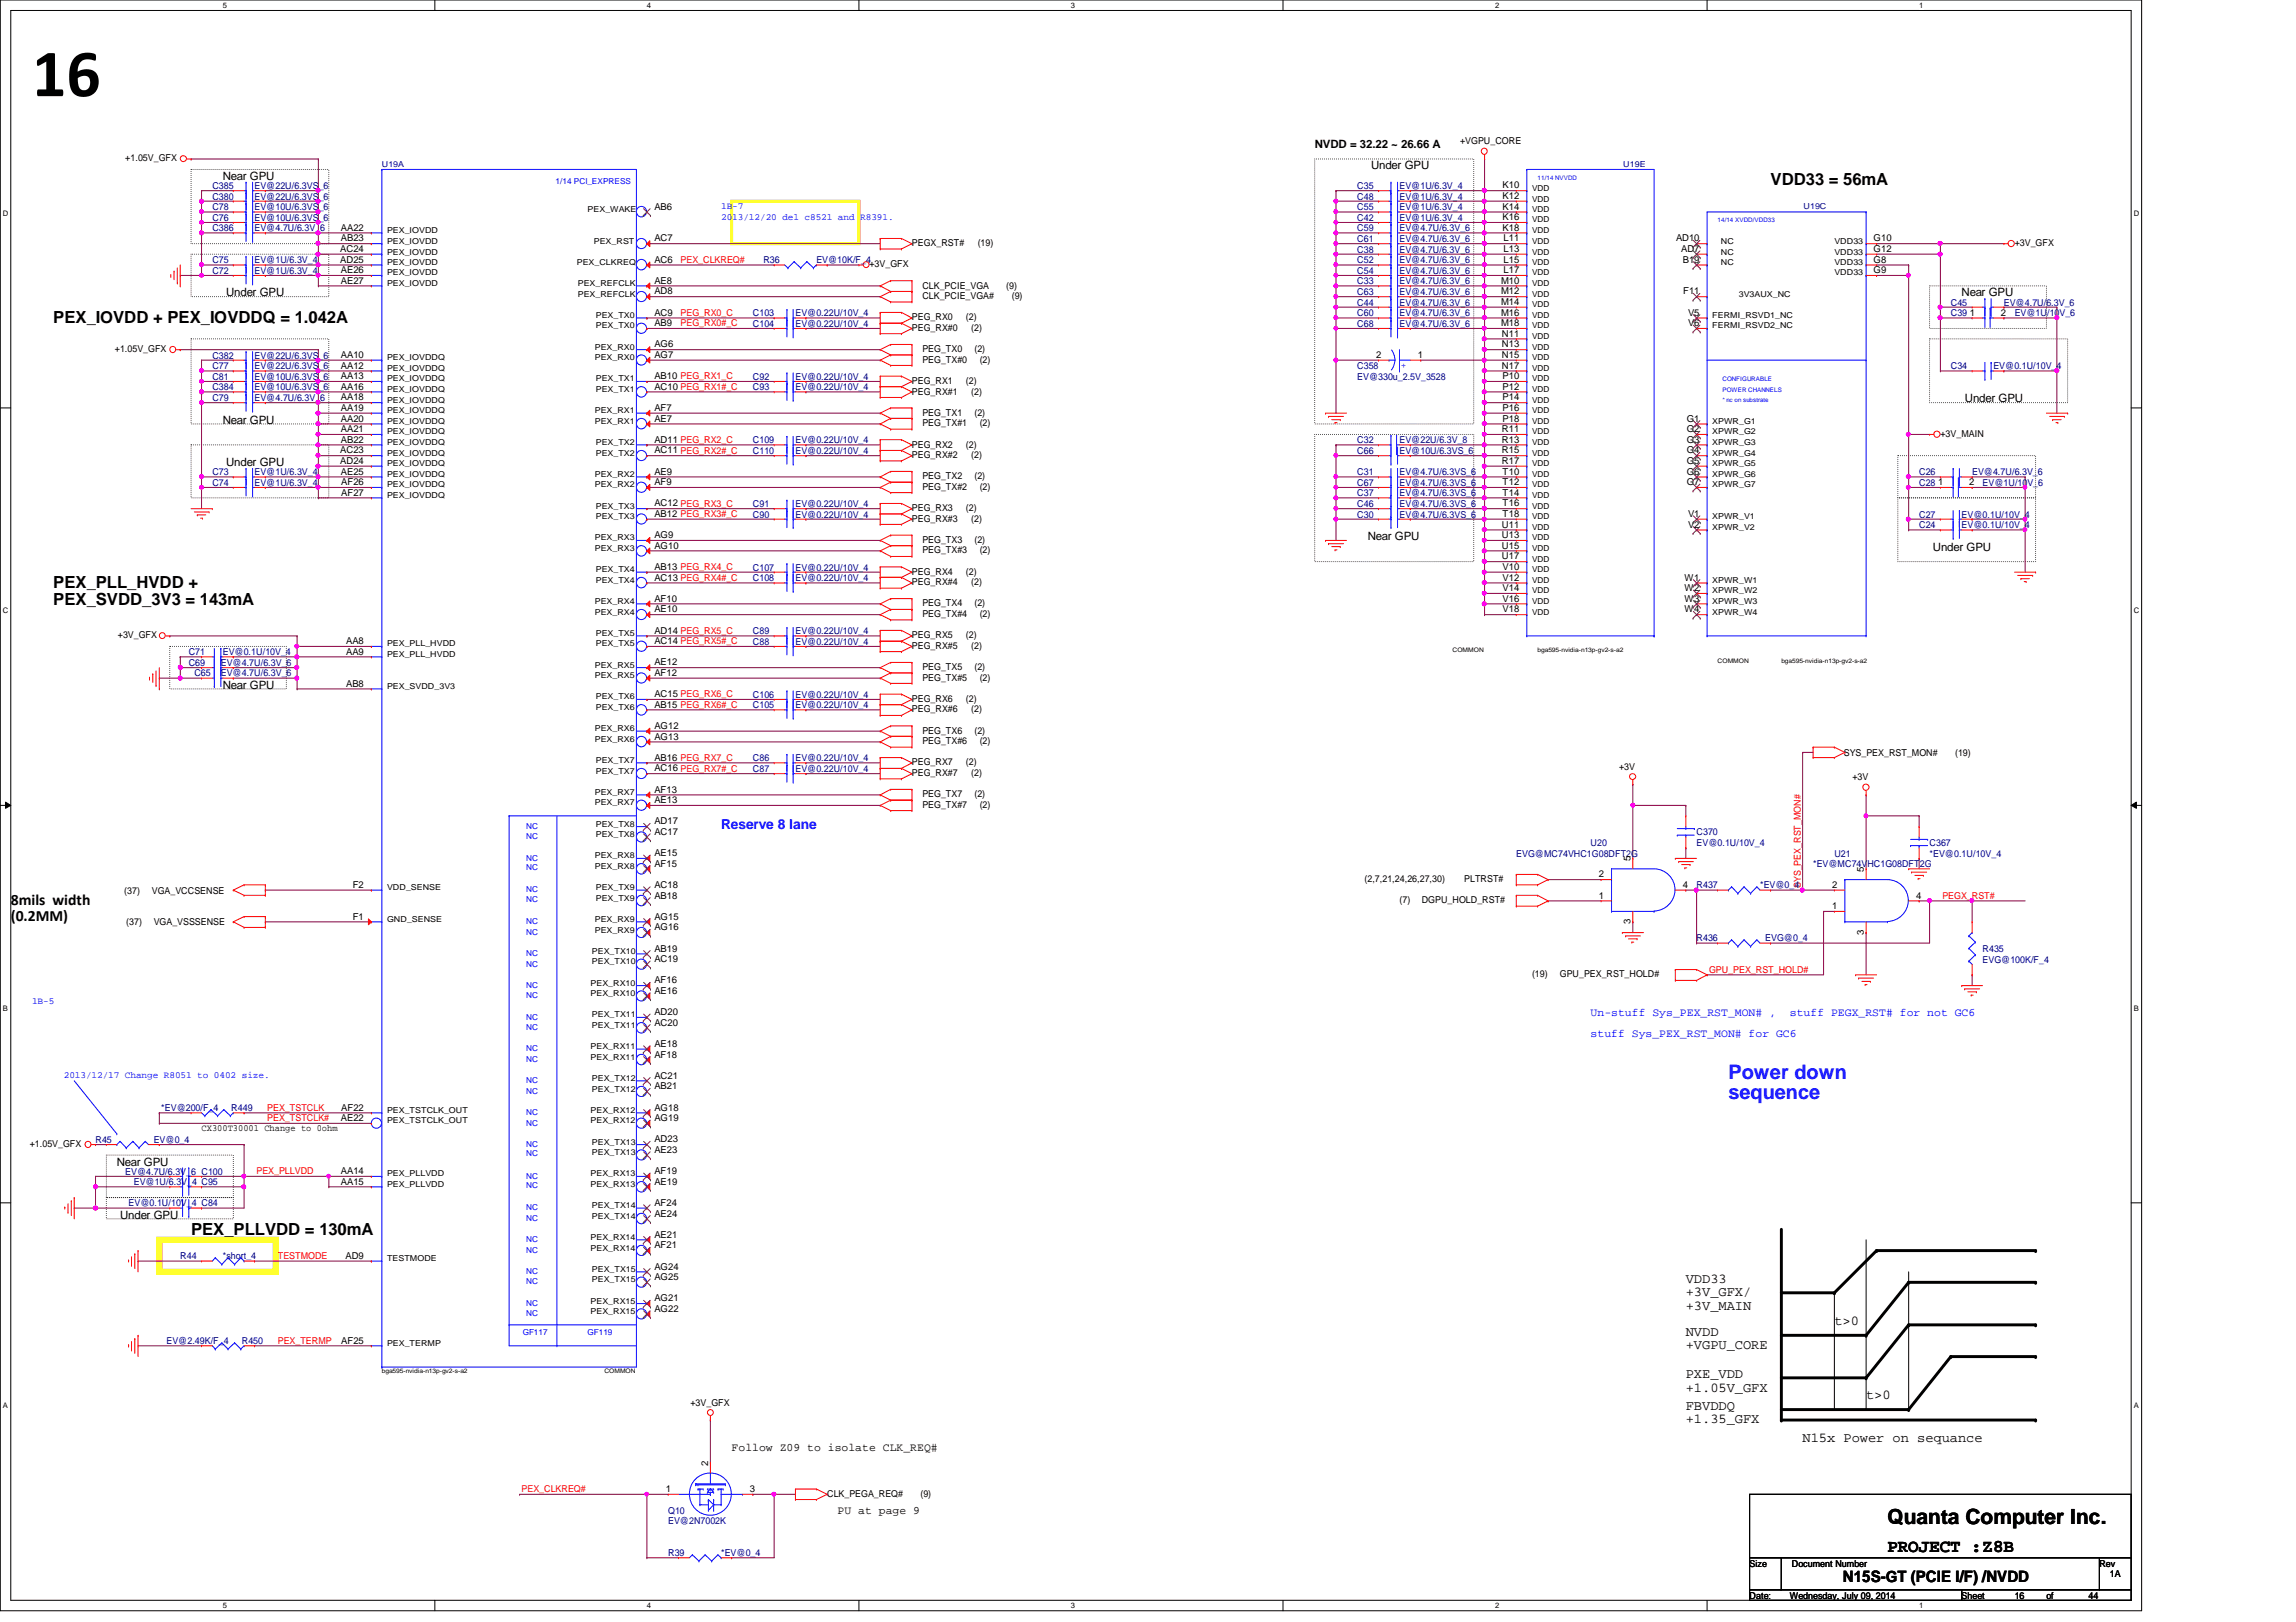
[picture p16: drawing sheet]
<svg xmlns="http://www.w3.org/2000/svg" width="297mm" height="210mm" viewBox="0 0 297 210" stroke-linecap="round" stroke-linejoin="round" font-family="sans-serif">
<defs><g id="words">
<text font-size="8.8" x="4.1" y="12.4">16</text>
<text font-size="2.7" x="244.2" y="197.3">Quanta Computer Inc.</text>
<g font-size="2.6" fill="#00f">
<text x="223.6" y="139.6">Power down</text>
<text x="223.6" y="142.2">sequence</text>
</g>
<text font-size="2.3" x="244.2" y="200.8">PROJECT :Z8B</text>
<g font-size="2.2">
<text x="229.1" y="24">VDD33 = 56mA</text>
<text x="6.9" y="41.8">PEX_IOVDD + PEX_IOVDDQ = 1.042A</text>
<text x="6.9" y="76.1">PEX_PLL_HVDD +</text>
<text x="6.9" y="78.3">PEX_SVDD_3V3 = 143mA</text>
<text x="24.7" y="159.8">PEX_PLLVDD = 130mA</text>
</g>
<g font-size="2">
<text x="1.4" y="117.1">8mils width</text>
<text x="1.4" y="119.2">(0.2MM)</text>
<text x="238.4" y="204.8">N15S-GT (PCIE I/F) /NVDD</text>
</g>
<text font-size="1.8" fill="#00f" x="93.3" y="107.2">Reserve 8 lane</text>
<g font-size="1.8">
<text x="218.1" y="166">VDD33</text>
<text x="218.1" y="167.8">+3V_GFX/</text>
<text x="218.1" y="169.5">+3V_MAIN</text>
<text x="218.1" y="172.8">NVDD</text>
<text x="237.3" y="171.4">t&gt;0</text>
<text x="218.1" y="174.6">+VGPU_CORE</text>
<text x="218.1" y="178.3">PXE_VDD</text>
<text x="218.1" y="180.1">+1.05V_GFX</text>
<text x="218.1" y="182.4">FBVDDQ</text>
<text x="218.1" y="184.2">+1.35_GFX</text>
<text x="241.4" y="181.1">t&gt;0</text>
<text x="233.2" y="186.6">N15x Power on sequance</text>
</g>
<g font-size="1.5">
<text x="28.8" y="23.3">Near GPU</text>
<text x="170.1" y="19.2">NVDD = 32.22 ~ 26.66 A</text>
<text x="177.4" y="21.9">Under GPU</text>
<text x="29.2" y="38.4">Under GPU</text>
<text x="253.8" y="38.4">Near GPU</text>
<text x="254.2" y="52.1">Under GPU</text>
<text x="28.8" y="54.8">Near GPU</text>
<text x="29.2" y="60.3">Under GPU</text>
<text x="177" y="69.9">Near GPU</text>
<text x="250.1" y="71.3">Under GPU</text>
<text x="28.8" y="89.1">Near GPU</text>
<text x="15.1" y="150.8">Near GPU</text>
<text x="15.5" y="157.7">Under GPU</text>
<text x="94.7" y="187.7">Follow Z09 to isolate CLK_REQ#</text>
<text x="108.4" y="196">PU at page 9</text>
</g>
<g font-size="1.5" fill="#00f">
<text x="205.8" y="131.5">Un-stuff Sys_PEX_RST_MON# ,</text>
<text x="231.6" y="131.5">stuff PEGX_RST# for not GC6</text>
<text x="205.8" y="134.2">stuff Sys_PEX_RST_MON# for GC6</text>
</g>
<g font-size="1.2">
<text x="16.2" y="20.9">+1.05V_GFX</text>
<text x="188.9" y="18.7">+VGPU_CORE</text>
<text x="44.1" y="29.8">AA22</text>
<text x="84.7" y="27.1">AB6</text>
<text x="194.4" y="29.8">K18</text>
<text x="194.4" y="28.5">K16</text>
<text x="194.4" y="27.1">K14</text>
<text x="194.4" y="25.7">K12</text>
<text x="194.4" y="24.4">K10</text>
<text x="44" y="34">AD25</text>
<text x="44" y="32.6">AC24</text>
<text x="44.1" y="35.3">AE26</text>
<text x="44.1" y="31.2">AB23</text>
<text x="84.7" y="34">AC6</text>
<text x="84.7" y="31.2">AC7</text>
<text x="112.5" y="34.6">+3V_GFX</text>
<text x="118" y="31.8">PEGX_RST#</text>
<text x="126.5" y="31.8">(19)</text>
<text x="194.5" y="35.3">L17</text>
<text x="194.5" y="34">L15</text>
<text x="194.5" y="32.6">L13</text>
<text x="194.5" y="31.2">L11</text>
<text x="216.8" y="31.2">AD10</text>
<text x="217.5" y="32.6">AD7</text>
<text x="217.7" y="34">B19</text>
<text x="242.4" y="35.3">G9</text>
<text x="242.4" y="34">G8</text>
<text x="242.4" y="32.6">G12</text>
<text x="242.4" y="31.2">G10</text>
<text x="260.6" y="31.8">+3V_GFX</text>
<text x="44.1" y="36.7">AE27</text>
<text x="84.7" y="40.9">AC9</text>
<text x="84.7" y="38.1">AD8</text>
<text x="84.7" y="36.7">AE8</text>
<text x="118" y="41.4">PEG_RX0</text>
<text x="119.3" y="37.3">CLK_PCIE_VGA</text>
<text x="119.3" y="38.7">CLK_PCIE_VGA#</text>
<text x="125" y="41.4">(2)</text>
<text x="130.2" y="37.3">(9)</text>
<text x="130.9" y="38.7">(9)</text>
<text x="194.2" y="40.9">M16</text>
<text x="194.2" y="39.5">M14</text>
<text x="194.2" y="38.1">M12</text>
<text x="194.2" y="36.7">M10</text>
<text x="217.8" y="38.1">F11</text>
<text x="218.4" y="40.9">V5</text>
<text x="254.8" y="40.9">1</text>
<text x="258.9" y="40.9">2</text>
<text x="14.9" y="45.6">+1.05V_GFX</text>
<text x="44.1" y="47.7">AA12</text>
<text x="44.1" y="46.3">AA10</text>
<text x="84.7" y="46.3">AG7</text>
<text x="84.7" y="45">AG6</text>
<text x="84.7" y="42.2">AB9</text>
<text x="118" y="42.8">PEG_RX#0</text>
<text x="119.3" y="45.6">PEG_TX0</text>
<text x="119.3" y="46.9">PEG_TX#0</text>
<text x="125.6" y="42.8">(2)</text>
<text x="126.1" y="45.6">(2)</text>
<text x="126.7" y="46.9">(2)</text>
<text x="178.1" y="46.3">2</text>
<text x="183.4" y="46.3">1</text>
<text x="194.2" y="42.2">M18</text>
<text x="194.3" y="47.7">N17</text>
<text x="194.3" y="46.3">N15</text>
<text x="194.3" y="45">N13</text>
<text x="194.3" y="43.6">N11</text>
<text x="218.4" y="42.2">V6</text>
<text x="44.1" y="53.2">AA19</text>
<text x="44.1" y="51.8">AA18</text>
<text x="44.1" y="50.4">AA16</text>
<text x="44.1" y="49.1">AA13</text>
<text x="84.7" y="53.2">AF7</text>
<text x="84.7" y="50.4">AC10 PEG_RX1#_C</text>
<text x="84.7" y="49.1">AB10 PEG_RX1_C</text>
<text x="118" y="49.7">PEG_RX1</text>
<text x="118" y="51.1">PEG_RX#1</text>
<text x="119.3" y="53.8">PEG_TX1</text>
<text x="125" y="49.7">(2)</text>
<text x="125.6" y="51.1">(2)</text>
<text x="126.1" y="53.8">(2)</text>
<text x="194.4" y="53.2">P16</text>
<text x="194.4" y="51.8">P14</text>
<text x="194.4" y="50.4">P12</text>
<text x="194.4" y="49.1">P10</text>
<text x="44" y="58.7">AC23</text>
<text x="44.1" y="57.3">AB22</text>
<text x="44.1" y="55.9">AA21</text>
<text x="44.1" y="54.6">AA20</text>
<text x="84.7" y="58.7">AC11 PEG_RX2#_C</text>
<text x="84.7" y="57.3">AD11 PEG_RX2_C</text>
<text x="84.7" y="54.6">AE7</text>
<text x="118" y="57.9">PEG_RX2</text>
<text x="118" y="59.3">PEG_RX#2</text>
<text x="119.3" y="55.2">PEG_TX#1</text>
<text x="125" y="57.9">(2)</text>
<text x="125.6" y="59.3">(2)</text>
<text x="126.7" y="55.2">(2)</text>
<text x="194.3" y="58.7">R15</text>
<text x="194.3" y="57.3">R13</text>
<text x="194.3" y="55.9">R11</text>
<text x="194.4" y="54.6">P18</text>
<text x="218.2" y="58.7">G4</text>
<text x="218.2" y="57.3">G3</text>
<text x="218.2" y="55.9">G2</text>
<text x="218.2" y="54.6">G1</text>
<text x="251" y="56.6">+3V_MAIN</text>
<text x="44" y="60">AD24</text>
<text x="44.1" y="61.4">AE25</text>
<text x="44.2" y="64.1">AF27</text>
<text x="44.2" y="62.8">AF26</text>
<text x="84.7" y="65.5">AC12 PEG_RX3_C</text>
<text x="84.7" y="62.8">AF9</text>
<text x="84.7" y="61.4">AE9</text>
<text x="119.3" y="62">PEG_TX2</text>
<text x="119.3" y="63.4">PEG_TX#2</text>
<text x="126.1" y="62">(2)</text>
<text x="126.7" y="63.4">(2)</text>
<text x="194.3" y="60">R17</text>
<text x="194.4" y="65.5">T16</text>
<text x="194.4" y="64.1">T14</text>
<text x="194.4" y="62.8">T12</text>
<text x="194.4" y="61.4">T10</text>
<text x="218.2" y="62.8">G7</text>
<text x="218.2" y="61.4">G6</text>
<text x="218.2" y="60">G5</text>
<text x="250.7" y="62.8">1</text>
<text x="254.8" y="62.8">2</text>
<text x="84.7" y="71">AG10</text>
<text x="84.7" y="69.6">AG9</text>
<text x="84.7" y="66.9">AB12 PEG_RX3#_C</text>
<text x="118" y="66.1">PEG_RX3</text>
<text x="118" y="67.5">PEG_RX#3</text>
<text x="119.3" y="70.3">PEG_TX3</text>
<text x="119.3" y="71.6">PEG_TX#3</text>
<text x="125" y="66.1">(2)</text>
<text x="125.6" y="67.5">(2)</text>
<text x="126.1" y="70.3">(2)</text>
<text x="126.7" y="71.6">(2)</text>
<text x="194.3" y="71">U15</text>
<text x="194.3" y="69.6">U13</text>
<text x="194.3" y="68.3">U11</text>
<text x="194.4" y="66.9">T18</text>
<text x="218.4" y="68.3">V2</text>
<text x="218.4" y="66.9">V1</text>
<text x="84.7" y="77.9">AF10</text>
<text x="84.7" y="75.1">AC13 PEG_RX4#_C</text>
<text x="84.7" y="73.7">AB13 PEG_RX4_C</text>
<text x="118" y="74.4">PEG_RX4</text>
<text x="118" y="75.7">PEG_RX#4</text>
<text x="125" y="74.4">(2)</text>
<text x="125.6" y="75.7">(2)</text>
<text x="194.3" y="72.4">U17</text>
<text x="194.4" y="77.9">V16</text>
<text x="194.4" y="76.5">V14</text>
<text x="194.4" y="75.1">V12</text>
<text x="194.4" y="73.7">V10</text>
<text x="217.9" y="77.9">W3</text>
<text x="217.9" y="76.5">W2</text>
<text x="217.9" y="75.1">W1</text>
<text x="15.2" y="82.6">+3V_GFX</text>
<text x="44.8" y="83.4">AA8</text>
<text x="84.7" y="83.4">AC14 PEG_RX5#_C</text>
<text x="84.7" y="82">AD14 PEG_RX5_C</text>
<text x="84.7" y="79.2">AE10</text>
<text x="118" y="82.6">PEG_RX5</text>
<text x="118" y="84">PEG_RX#5</text>
<text x="119.3" y="78.5">PEG_TX4</text>
<text x="119.3" y="79.8">PEG_TX#4</text>
<text x="125" y="82.6">(2)</text>
<text x="125.6" y="84">(2)</text>
<text x="126.1" y="78.5">(2)</text>
<text x="126.7" y="79.8">(2)</text>
<text x="194.4" y="79.2">V18</text>
<text x="217.9" y="79.2">W4</text>
<text x="44.8" y="88.9">AB8</text>
<text x="44.8" y="84.7">AA9</text>
<text x="84.7" y="87.5">AF12</text>
<text x="84.7" y="86.1">AE12</text>
<text x="119.3" y="86.7">PEG_TX5</text>
<text x="119.3" y="88.1">PEG_TX#5</text>
<text x="126.1" y="86.7">(2)</text>
<text x="126.7" y="88.1">(2)</text>
<text x="84.7" y="95.7">AG13</text>
<text x="84.7" y="94.3">AG12</text>
<text x="84.7" y="91.6">AB15 PEG_RX6#_C</text>
<text x="84.7" y="90.2">AC15 PEG_RX6_C</text>
<text x="118" y="90.8">PEG_RX6</text>
<text x="118" y="92.2">PEG_RX#6</text>
<text x="119.3" y="95">PEG_TX6</text>
<text x="125" y="90.8">(2)</text>
<text x="125.6" y="92.2">(2)</text>
<text x="126.1" y="95">(2)</text>
<text x="84.7" y="99.8">AC16 PEG_RX7#_C</text>
<text x="84.7" y="98.4">AB16 PEG_RX7_C</text>
<text x="118" y="99.1">PEG_RX7</text>
<text x="118" y="100.4">PEG_RX#7</text>
<text x="119.3" y="96.3">PEG_TX#6</text>
<text x="125" y="99.1">(2)</text>
<text x="125.6" y="100.4">(2)</text>
<text x="126.7" y="96.3">(2)</text>
<text x="209.5" y="99.6">+3V</text>
<text x="238.5" y="97.8">SYS_PEX_RST_MON#</text>
<text x="239.6" y="101">+3V</text>
<text x="252.9" y="97.8">(19)</text>
<text x="84.7" y="106.7">AD17</text>
<text x="84.7" y="103.9">AE13</text>
<text x="84.7" y="102.6">AF13</text>
<text x="119.3" y="103.2">PEG_TX7</text>
<text x="119.3" y="104.6">PEG_TX#7</text>
<text x="126.1" y="103.2">(2)</text>
<text x="126.7" y="104.6">(2)</text>
<text x="84.7" y="112.1">AF15</text>
<text x="84.7" y="110.8">AE15</text>
<text x="84.7" y="108">AC17</text>
<text x="206.8" y="113.5">2</text>
<text x="210.9" y="111.5" transform="rotate(-90 210.9 111.5)">5</text>
<text x="241.1" y="112.9" transform="rotate(-90 241.1 112.9)">5</text>
<text x="16.1" y="115.7">(37)</text>
<text x="16.3" y="119.8">(37)</text>
<text x="19.6" y="115.7">VGA_VCCSENSE</text>
<text x="19.9" y="119.8">VGA_VSSSENSE</text>
<text x="45.6" y="119">F1</text>
<text x="45.6" y="114.9">F2</text>
<text x="84.7" y="119">AG15</text>
<text x="84.7" y="116.3">AB18</text>
<text x="84.7" y="114.9">AC18</text>
<text x="176.5" y="114.1">(2,7,21,24,26,27,30)</text>
<text x="181.1" y="116.9">(7)</text>
<text x="183.9" y="116.9">DGPU_HOLD_RST#</text>
<text x="189.4" y="114.1">PLTRST#</text>
<text x="206.8" y="116.3">1</text>
<text x="210.9" y="119.6" transform="rotate(-90 210.9 119.6)">3</text>
<text x="217.7" y="114.9">4</text>
<text x="237" y="114.9">2</text>
<text x="237" y="117.6">1</text>
<text x="247.9" y="116.3">4</text>
<text x="84.7" y="124.5">AC19</text>
<text x="84.7" y="123.1">AB19</text>
<text x="84.7" y="120.4">AG16</text>
<text x="241.1" y="120.9" transform="rotate(-90 241.1 120.9)">3</text>
<text x="84.7" y="131.4">AD20</text>
<text x="84.7" y="128.6">AE16</text>
<text x="84.7" y="127.3">AF16</text>
<text x="198.2" y="126.5">(19)</text>
<text x="201.8" y="126.5">GPU_PEX_RST_HOLD#</text>
<text x="84.7" y="136.9">AF18</text>
<text x="84.7" y="135.5">AE18</text>
<text x="84.7" y="132.7">AC20</text>
<text x="44.2" y="143.7">AF22</text>
<text x="84.7" y="143.7">AG18</text>
<text x="84.7" y="141">AB21</text>
<text x="84.7" y="139.6">AC21</text>
<text x="3.8" y="148.4">+1.05V_GFX</text>
<text x="26.1" y="146.4">CX300T30001 Change to 0ohm</text>
<text x="44.1" y="145.1">AE22</text>
<text x="84.7" y="149.2">AE23</text>
<text x="84.7" y="147.8">AD23</text>
<text x="84.7" y="145.1">AG19</text>
<text x="44.1" y="153.3">AA15</text>
<text x="44.1" y="151.9">AA14</text>
<text x="84.7" y="153.3">AE19</text>
<text x="84.7" y="151.9">AF19</text>
<text x="84.7" y="161.5">AF21</text>
<text x="84.7" y="160.1">AE21</text>
<text x="84.7" y="157.4">AE24</text>
<text x="84.7" y="156">AF24</text>
<text x="44.7" y="162.9">AD9</text>
<text x="84.7" y="165.7">AG25</text>
<text x="84.7" y="164.3">AG24</text>
<text x="44.2" y="173.9">AF25</text>
<text x="84.7" y="169.8">AG22</text>
<text x="84.7" y="168.4">AG21</text>
<text x="89.3" y="181.9">+3V_GFX</text>
<text x="91.6" y="189.7" transform="rotate(-90 91.6 189.7)">2</text>
<text x="86.1" y="193.1">1</text>
<text x="97" y="193.1">3</text>
<text x="107" y="193.7">CLK_PEGA_REQ#</text>
<text x="119.1" y="193.7">(9)</text>
<text x="226.4" y="202.7">Size</text>
<text x="231.8" y="202.7">Document Number</text>
<text x="271.6" y="202.7">Rev</text>
<text x="226.4" y="206.9">Date:</text>
<text x="231.6" y="206.9">Wednesday, July 09, 2014</text>
<text x="253.8" y="206.9">Sheet</text>
<text x="260.6" y="206.9">16</text>
<text x="264.7" y="206.9">of</text>
<text x="270.2" y="206.9">44</text>
<text x="273" y="204.1">1A</text>
</g>
<g font-size="1.2" fill="#000080">
<text x="27.5" y="28.6">C76</text>
<text x="27.5" y="27.2">C78</text>
<text x="27.5" y="29.9">C386</text>
<text x="27.5" y="24.4">C385</text>
<text x="27.5" y="25.8">C380</text>
<text x="32.9" y="29.9">EV@4.7U/6.3V_6</text>
<text x="32.9" y="24.4">EV@22U/6.3VS_6</text>
<text x="32.9" y="25.8">EV@22U/6.3VS_6</text>
<text x="32.9" y="28.6">EV@10U/6.3VS_6</text>
<text x="32.9" y="27.2">EV@10U/6.3VS_6</text>
<text x="175.6" y="25.8">C48</text>
<text x="175.6" y="28.6">C42</text>
<text x="175.6" y="24.4">C35</text>
<text x="175.6" y="29.9">C59</text>
<text x="175.6" y="27.2">C55</text>
<text x="181.1" y="25.8">EV@1U/6.3V_4</text>
<text x="181.1" y="28.6">EV@1U/6.3V_4</text>
<text x="181.1" y="24.4">EV@1U/6.3V_4</text>
<text x="181.1" y="29.9">EV@4.7U/6.3V_6</text>
<text x="181.1" y="27.2">EV@1U/6.3V_4</text>
<text x="27.5" y="34">C75</text>
<text x="27.5" y="35.4">C72</text>
<text x="32.9" y="34">EV@1U/6.3V_4</text>
<text x="32.9" y="35.4">EV@1U/6.3V_4</text>
<text x="98.8" y="34">R36</text>
<text x="105.6" y="34">EV@10K/F_4</text>
<text x="175.6" y="34">C52</text>
<text x="175.6" y="31.3">C61</text>
<text x="175.6" y="32.7">C38</text>
<text x="175.6" y="35.4">C54</text>
<text x="181.1" y="34">EV@4.7U/6.3V_6</text>
<text x="181.1" y="31.3">EV@4.7U/6.3V_6</text>
<text x="181.1" y="32.7">EV@4.7U/6.3V_6</text>
<text x="181.1" y="35.4">EV@4.7U/6.3V_6</text>
<text x="97.4" y="40.9">C103</text>
<text x="102.9" y="40.9">EV@0.22U/10V_4</text>
<text x="175.6" y="36.8">C33</text>
<text x="175.6" y="40.9">C60</text>
<text x="175.6" y="39.5">C44</text>
<text x="175.6" y="38.1">C63</text>
<text x="181.1" y="36.8">EV@4.7U/6.3V_6</text>
<text x="181.1" y="40.9">EV@4.7U/6.3V_6</text>
<text x="181.1" y="39.5">EV@4.7U/6.3V_6</text>
<text x="181.1" y="38.1">EV@4.7U/6.3V_6</text>
<text x="252.4" y="39.5">C45</text>
<text x="252.4" y="40.9">C39</text>
<text x="259.2" y="39.5">EV@4.7U/6.3V_6</text>
<text x="260.6" y="40.9">EV@1U/10V_6</text>
<text x="27.5" y="46.4">C382</text>
<text x="27.5" y="47.8">C77</text>
<text x="32.9" y="46.4">EV@22U/6.3VS_6</text>
<text x="32.9" y="47.8">EV@22U/6.3VS_6</text>
<text x="97.4" y="42.3">C104</text>
<text x="102.9" y="42.3">EV@0.22U/10V_4</text>
<text x="175.6" y="47.8">C358</text>
<text x="175.6" y="42.3">C68</text>
<text x="181.1" y="42.3">EV@4.7U/6.3V_6</text>
<text x="252.4" y="47.8">C34</text>
<text x="257.9" y="47.8">EV@0.1U/10V_4</text>
<text x="27.5" y="49.1">C81</text>
<text x="27.5" y="51.9">C79</text>
<text x="27.5" y="50.5">C384</text>
<text x="32.9" y="50.5">EV@10U/6.3VS_6</text>
<text x="32.9" y="49.1">EV@10U/6.3VS_6</text>
<text x="32.9" y="51.9">EV@4.7U/6.3V_6</text>
<text x="97.4" y="50.5">C93</text>
<text x="97.4" y="49.1">C92</text>
<text x="102.9" y="50.5">EV@0.22U/10V_4</text>
<text x="102.9" y="49.1">EV@0.22U/10V_4</text>
<text x="175.6" y="49.1">EV@330u_2.5V_3528</text>
<text x="97.4" y="58.7">C110</text>
<text x="97.4" y="57.4">C109</text>
<text x="102.9" y="58.7">EV@0.22U/10V_4</text>
<text x="102.9" y="57.4">EV@0.22U/10V_4</text>
<text x="175.6" y="57.4">C32</text>
<text x="175.6" y="58.7">C66</text>
<text x="181.1" y="57.4">EV@22U/6.3V_8</text>
<text x="181.1" y="58.7">EV@10U/6.3VS_6</text>
<text x="27.5" y="61.5">C73</text>
<text x="27.5" y="62.9">C74</text>
<text x="32.9" y="61.5">EV@1U/6.3V_4</text>
<text x="32.9" y="62.9">EV@1U/6.3V_4</text>
<text x="97.4" y="65.6">C91</text>
<text x="102.9" y="65.6">EV@0.22U/10V_4</text>
<text x="175.6" y="61.5">C31</text>
<text x="175.6" y="62.9">C67</text>
<text x="175.6" y="65.6">C46</text>
<text x="175.6" y="64.2">C37</text>
<text x="181.1" y="61.5">EV@4.7U/6.3VS_6</text>
<text x="181.1" y="62.9">EV@4.7U/6.3VS_6</text>
<text x="181.1" y="65.6">EV@4.7U/6.3VS_6</text>
<text x="181.1" y="64.2">EV@4.7U/6.3VS_6</text>
<text x="248.3" y="62.9">C28</text>
<text x="248.3" y="61.5">C26</text>
<text x="255.1" y="61.5">EV@4.7U/6.3V_6</text>
<text x="256.5" y="62.9">EV@1U/10V_6</text>
<text x="97.4" y="67">C90</text>
<text x="102.9" y="67">EV@0.22U/10V_4</text>
<text x="175.6" y="67">C30</text>
<text x="181.1" y="67">EV@4.7U/6.3VS_6</text>
<text x="248.3" y="67">C27</text>
<text x="248.3" y="68.3">C24</text>
<text x="253.8" y="67">EV@0.1U/10V_4</text>
<text x="253.8" y="68.3">EV@0.1U/10V_4</text>
<text x="97.4" y="75.2">C108</text>
<text x="97.4" y="73.8">C107</text>
<text x="102.9" y="75.2">EV@0.22U/10V_4</text>
<text x="102.9" y="73.8">EV@0.22U/10V_4</text>
<text x="97.4" y="82">C89</text>
<text x="97.4" y="83.4">C88</text>
<text x="102.9" y="82">EV@0.22U/10V_4</text>
<text x="102.9" y="83.4">EV@0.22U/10V_4</text>
<text x="24.4" y="86.1">C69</text>
<text x="24.4" y="84.8">C71</text>
<text x="25.1" y="87.5">C65</text>
<text x="28.6" y="87.5">EV@4.7U/6.3V_6</text>
<text x="28.6" y="86.1">EV@4.7U/6.3V_6</text>
<text x="28.8" y="84.8">EV@0.1U/10V_4</text>
<text x="97.4" y="90.3">C106</text>
<text x="97.4" y="91.7">C105</text>
<text x="102.9" y="90.3">EV@0.22U/10V_4</text>
<text x="102.9" y="91.7">EV@0.22U/10V_4</text>
<text x="97.4" y="99.9">C87</text>
<text x="97.4" y="98.5">C86</text>
<text x="102.9" y="99.9">EV@0.22U/10V_4</text>
<text x="102.9" y="98.5">EV@0.22U/10V_4</text>
<text x="196.2" y="110.9">EVG@MC74VHC1G08DFT2G</text>
<text x="205.8" y="109.5">U20</text>
<text x="219.5" y="108.1">C370</text>
<text x="219.5" y="109.5">EV@0.1U/10V_4</text>
<text x="234.6" y="112.2">*EV@MC74VHC1G08DFT2G</text>
<text x="237.3" y="110.9">U21</text>
<text x="249.6" y="109.5">C367</text>
<text x="249.6" y="110.9">*EV@0.1U/10V_4</text>
<text x="219.5" y="115">R437</text>
<text x="227.7" y="115">*EV@0_4</text>
<text x="219.5" y="121.8">R436</text>
<text x="228.4" y="121.8">EVG@0_4</text>
<text x="256.5" y="123.2">R435</text>
<text x="256.5" y="124.6">EVG@100K/F_4</text>
<text x="20.9" y="143.8">*EV@200/F_4</text>
<text x="29.9" y="143.8">R449</text>
<text x="12.4" y="147.9">R45</text>
<text x="19.9" y="147.9">EV@0_4</text>
<text x="16.2" y="152">EV@4.7U/6.3V_6 C100</text>
<text x="17.3" y="153.4">EV@1U/6.3V_4 C95</text>
<text x="16.6" y="156.1">EV@0.1U/10V_4 C84</text>
<text x="23.3" y="163">R44</text>
<text x="28.8" y="163">*short_4</text>
<text x="21.5" y="173.9">EV@2.49K/F_4</text>
<text x="31.3" y="173.9">R450</text>
<text x="86.4" y="195.9">Q10</text>
<text x="86.4" y="197.3">EV@2N7002K</text>
<text x="86.4" y="201.4">R39</text>
<text x="93.3" y="201.4">*EV@0_4</text>
</g>
<g font-size="1.2" fill="#00f">
<text x="93.3" y="27.1">1B-7</text>
<text x="93.3" y="28.4">2013/12/20 del c8521 and R8391.</text>
<text x="181.3" y="47" transform="rotate(90 181.3 47)">+</text>
<text x="4.1" y="129.9">1B-5</text>
<text x="8.3" y="139.5">2013/12/17 Change R8051 to 0402 size.</text>
</g>
<g font-size="1.2" fill="#f00">
<text x="88.1" y="34">PEX_CLKREQ#</text>
<text x="88.1" y="40.9">PEG_RX0_C</text>
<text x="88.1" y="42.2">PEG_RX0#_C</text>
<text x="233" y="114.9" transform="rotate(-90 233 114.9)">SYS_PEX_RST_MON#</text>
<text x="251.3" y="116.3">PEGX_RST#</text>
<text x="221.1" y="125.9">GPU_PEX_RST_HOLD#</text>
<text x="34.6" y="143.8">PEX_TSTCLK</text>
<text x="34.6" y="145.1">PEX_TSTCLK#</text>
<text x="33.2" y="152">PEX_PLLVDD</text>
<text x="35.9" y="162.9">TESTMODE</text>
<text x="35.9" y="173.9">PEX_TERMP</text>
<text x="67.5" y="193.1">PEX_CLKREQ#</text>
</g>
<g font-size="1.1" fill="#000080">
<text x="49.4" y="21.5">U19A</text>
<text x="210" y="21.5">U19E</text>
<text x="233.3" y="27">U19C</text>
</g>
<g font-size="1.1" fill="#00f">
<text x="71.9" y="23.9">1/14 PCI_EXPRESS</text>
<text x="68.1" y="107.3">NC</text>
<text x="68.1" y="108.6">NC</text>
<text x="68.1" y="111.4">NC</text>
<text x="68.1" y="112.6">NC</text>
<text x="68.1" y="115.5">NC</text>
<text x="68.1" y="116.7">NC</text>
<text x="68.1" y="119.6">NC</text>
<text x="68.1" y="121">NC</text>
<text x="68.1" y="123.7">NC</text>
<text x="68.1" y="125.1">NC</text>
<text x="68.1" y="129.2">NC</text>
<text x="68.1" y="127.8">NC</text>
<text x="68.1" y="132">NC</text>
<text x="68.1" y="136.1">NC</text>
<text x="68.1" y="133.3">NC</text>
<text x="68.1" y="137.4">NC</text>
<text x="68.1" y="140.2">NC</text>
<text x="68.1" y="141.6">NC</text>
<text x="68.1" y="149.6">NC</text>
<text x="68.1" y="148.4">NC</text>
<text x="68.1" y="145.7">NC</text>
<text x="68.1" y="144.3">NC</text>
<text x="68.1" y="153.8">NC</text>
<text x="68.1" y="152.5">NC</text>
<text x="68.1" y="156.6">NC</text>
<text x="68.1" y="158">NC</text>
<text x="68.1" y="160.7">NC</text>
<text x="68.1" y="166.1">NC</text>
<text x="68.1" y="162.1">NC</text>
<text x="68.1" y="164.8">NC</text>
<text x="67.6" y="172.8">GF117</text>
<text x="68.1" y="169">NC</text>
<text x="68.1" y="170.3">NC</text>
<text x="76" y="172.8">GF119</text>
</g>
<g font-size="1.1">
<text x="76" y="27.4">PEX_WAKE</text>
<text x="198.2" y="28.8">VDD</text>
<text x="198.2" y="27.4">VDD</text>
<text x="198.2" y="26.1">VDD</text>
<text x="198.2" y="24.7">VDD</text>
<text x="50.1" y="35.6">PEX_IOVDD</text>
<text x="50.1" y="34.3">PEX_IOVDD</text>
<text x="50.1" y="32.9">PEX_IOVDD</text>
<text x="50.1" y="31.5">PEX_IOVDD</text>
<text x="50.1" y="30.2">PEX_IOVDD</text>
<text x="74.6" y="34.3">PEX_CLKREQ</text>
<text x="76.8" y="31.5">PEX_RST</text>
<text x="198.2" y="35.6">VDD</text>
<text x="198.2" y="34.3">VDD</text>
<text x="198.2" y="32.9">VDD</text>
<text x="198.2" y="31.5">VDD</text>
<text x="198.2" y="30.2">VDD</text>
<text x="222.6" y="34.3">NC</text>
<text x="222.6" y="32.9">NC</text>
<text x="222.6" y="31.5">NC</text>
<text x="237.3" y="35.6">VDD33</text>
<text x="237.3" y="34.3">VDD33</text>
<text x="237.3" y="32.9">VDD33</text>
<text x="237.3" y="31.5">VDD33</text>
<text x="50.1" y="37">PEX_IOVDD</text>
<text x="74.8" y="38.4">PEX_REFCLK</text>
<text x="74.8" y="37">PEX_REFCLK</text>
<text x="77.1" y="41.1">PEX_TX0</text>
<text x="198.2" y="41.1">VDD</text>
<text x="198.2" y="39.8">VDD</text>
<text x="198.2" y="38.4">VDD</text>
<text x="198.2" y="37">VDD</text>
<text x="221.5" y="41.1">FERMI_RSVD1_NC</text>
<text x="225" y="38.4">3V3AUX_NC</text>
<text x="50.1" y="46.7">PEX_IOVDDQ</text>
<text x="77" y="46.7">PEX_RX0</text>
<text x="77" y="45.3">PEX_RX0</text>
<text x="77.1" y="42.5">PEX_TX0</text>
<text x="198.2" y="46.7">VDD</text>
<text x="198.2" y="45.3">VDD</text>
<text x="198.2" y="43.9">VDD</text>
<text x="198.2" y="42.5">VDD</text>
<text x="221.5" y="42.5">FERMI_RSVD2_NC</text>
<text x="50.1" y="53.5">PEX_IOVDDQ</text>
<text x="50.1" y="52.1">PEX_IOVDDQ</text>
<text x="50.1" y="50.8">PEX_IOVDDQ</text>
<text x="50.1" y="49.4">PEX_IOVDDQ</text>
<text x="50.1" y="48">PEX_IOVDDQ</text>
<text x="77" y="53.5">PEX_RX1</text>
<text x="77.1" y="50.8">PEX_TX1</text>
<text x="77.1" y="49.4">PEX_TX1</text>
<text x="198.2" y="53.5">VDD</text>
<text x="198.2" y="52.1">VDD</text>
<text x="198.2" y="50.8">VDD</text>
<text x="198.2" y="49.4">VDD</text>
<text x="198.2" y="48">VDD</text>
<text x="50.1" y="59">PEX_IOVDDQ</text>
<text x="50.1" y="57.6">PEX_IOVDDQ</text>
<text x="50.1" y="56.2">PEX_IOVDDQ</text>
<text x="50.1" y="54.9">PEX_IOVDDQ</text>
<text x="77" y="54.9">PEX_RX1</text>
<text x="77.1" y="59">PEX_TX2</text>
<text x="77.1" y="57.6">PEX_TX2</text>
<text x="198.2" y="59">VDD</text>
<text x="198.2" y="57.6">VDD</text>
<text x="198.2" y="56.2">VDD</text>
<text x="198.2" y="54.9">VDD</text>
<text x="221.5" y="59">XPWR_G4</text>
<text x="221.5" y="57.6">XPWR_G3</text>
<text x="221.5" y="56.2">XPWR_G2</text>
<text x="221.5" y="54.9">XPWR_G1</text>
<text x="50.1" y="64.5">PEX_IOVDDQ</text>
<text x="50.1" y="63.1">PEX_IOVDDQ</text>
<text x="50.1" y="61.7">PEX_IOVDDQ</text>
<text x="50.1" y="60.4">PEX_IOVDDQ</text>
<text x="77" y="63.1">PEX_RX2</text>
<text x="77" y="61.7">PEX_RX2</text>
<text x="77.1" y="65.8">PEX_TX3</text>
<text x="198.2" y="65.8">VDD</text>
<text x="198.2" y="64.5">VDD</text>
<text x="198.2" y="63.1">VDD</text>
<text x="198.2" y="61.7">VDD</text>
<text x="198.2" y="60.4">VDD</text>
<text x="221.5" y="63.1">XPWR_G7</text>
<text x="221.5" y="61.7">XPWR_G6</text>
<text x="221.5" y="60.4">XPWR_G5</text>
<text x="77" y="71.3">PEX_RX3</text>
<text x="77" y="69.9">PEX_RX3</text>
<text x="77.1" y="67.2">PEX_TX3</text>
<text x="198.2" y="71.3">VDD</text>
<text x="198.2" y="69.9">VDD</text>
<text x="198.2" y="68.6">VDD</text>
<text x="198.2" y="67.2">VDD</text>
<text x="221.5" y="68.6">XPWR_V2</text>
<text x="221.5" y="67.2">XPWR_V1</text>
<text x="77.1" y="75.4">PEX_TX4</text>
<text x="77.1" y="74.1">PEX_TX4</text>
<text x="198.2" y="76.8">VDD</text>
<text x="198.2" y="75.4">VDD</text>
<text x="198.2" y="74.1">VDD</text>
<text x="198.2" y="72.7">VDD</text>
<text x="221.5" y="76.8">XPWR_W2</text>
<text x="221.5" y="75.4">XPWR_W1</text>
<text x="50.1" y="83.7">PEX_PLL_HVDD</text>
<text x="77" y="79.5">PEX_RX4</text>
<text x="77" y="78.2">PEX_RX4</text>
<text x="77.1" y="83.7">PEX_TX5</text>
<text x="77.1" y="82.3">PEX_TX5</text>
<text x="198.2" y="79.5">VDD</text>
<text x="198.2" y="78.2">VDD</text>
<text x="221.5" y="79.5">XPWR_W4</text>
<text x="221.5" y="78.2">XPWR_W3</text>
<text x="50.1" y="89.2">PEX_SVDD_3V3</text>
<text x="50.1" y="85">PEX_PLL_HVDD</text>
<text x="77" y="87.8">PEX_RX5</text>
<text x="77" y="86.4">PEX_RX5</text>
<text x="77" y="94.7">PEX_RX6</text>
<text x="77.1" y="91.9">PEX_TX6</text>
<text x="77.1" y="90.5">PEX_TX6</text>
<text x="77" y="96">PEX_RX6</text>
<text x="77.1" y="100.1">PEX_TX7</text>
<text x="77.1" y="98.8">PEX_TX7</text>
<text x="77" y="104.2">PEX_RX7</text>
<text x="77" y="102.9">PEX_RX7</text>
<text x="77.1" y="107">PEX_TX8</text>
<text x="77" y="112.5">PEX_RX8</text>
<text x="77" y="111.1">PEX_RX8</text>
<text x="77.1" y="108.4">PEX_TX8</text>
<text x="50.1" y="119.3">GND_SENSE</text>
<text x="50.1" y="115.2">VDD_SENSE</text>
<text x="77" y="119.3">PEX_RX9</text>
<text x="77.1" y="116.6">PEX_TX9</text>
<text x="77.1" y="115.2">PEX_TX9</text>
<text x="76.6" y="124.8">PEX_TX10</text>
<text x="76.6" y="123.4">PEX_TX10</text>
<text x="77" y="120.7">PEX_RX9</text>
<text x="76.4" y="128.9">PEX_RX10</text>
<text x="76.4" y="127.6">PEX_RX10</text>
<text x="76.6" y="131.7">PEX_TX11</text>
<text x="76.4" y="137.2">PEX_RX11</text>
<text x="76.4" y="135.8">PEX_RX11</text>
<text x="76.6" y="133.1">PEX_TX11</text>
<text x="76.6" y="141.3">PEX_TX12</text>
<text x="76.6" y="139.9">PEX_TX12</text>
<text x="50.1" y="145.4">PEX_TSTCLK_OUT</text>
<text x="50.1" y="144">PEX_TSTCLK_OUT</text>
<text x="76.4" y="145.4">PEX_RX12</text>
<text x="76.4" y="144">PEX_RX12</text>
<text x="76.6" y="149.5">PEX_TX13</text>
<text x="76.6" y="148.1">PEX_TX13</text>
<text x="50.1" y="153.6">PEX_PLLVDD</text>
<text x="50.1" y="152.2">PEX_PLLVDD</text>
<text x="76.4" y="153.6">PEX_RX13</text>
<text x="76.4" y="152.2">PEX_RX13</text>
<text x="76.4" y="161.8">PEX_RX14</text>
<text x="76.4" y="160.5">PEX_RX14</text>
<text x="76.6" y="157.7">PEX_TX14</text>
<text x="76.6" y="156.4">PEX_TX14</text>
<text x="50.1" y="163.2">TESTMODE</text>
<text x="76.6" y="165.9">PEX_TX15</text>
<text x="76.6" y="164.6">PEX_TX15</text>
<text x="76.4" y="170.1">PEX_RX15</text>
<text x="76.4" y="168.7">PEX_RX15</text>
<text x="50.1" y="174.2">PEX_TERMP</text>
</g>
<g font-size="1">
<text x="28.8" y="1">5</text>
<text x="83.7" y="1">4</text>
<text x="138.6" y="1">3</text>
<text x="193.4" y="1">2</text>
<text x="248.3" y="1">1</text>
<text x=".4" y="27.9">D</text>
<text x="276.1" y="27.9">D</text>
<text x=".4" y="79.4">C</text>
<text x="276.1" y="79.4">C</text>
<text x=".4" y="130.8">B</text>
<text x="276.1" y="130.8">B</text>
<text x=".4" y="182.2">A</text>
<text x="276.1" y="182.2">A</text>
<text x="28.8" y="208.1">5</text>
<text x="83.7" y="208.1">4</text>
<text x="138.6" y="208.1">3</text>
<text x="193.4" y="208.1">2</text>
<text x="248.3" y="208.1">1</text>
</g>
<g font-size=".8" fill="#00f">
<text x="198.9" y="23.2">11/14 NVVDD</text>
<text x="222.2" y="28.7">14/14 XVDD/VDD33</text>
<text x="222.8" y="50.7">POWER CHANNELS</text>
<text x="222.8" y="49.3">CONFIGURABLE</text>
<text x="222.8" y="52">* nc on substrate</text>
</g>
<g font-size=".8">
<text x="187.9" y="84.4">COMMON</text>
<text x="198.9" y="84.4">bga595-nvidia-n13p-gv2-s-a2</text>
<text x="222.2" y="85.8">COMMON</text>
<text x="230.5" y="85.8">bga595-nvidia-n13p-gv2-s-a2</text>
<text x="49.4" y="177.7">bga595-nvidia-n13p-gv2-s-a2</text>
<text x="78.2" y="177.7">COMMON</text>
</g>
</g></defs>
<path d="M0 0h277.1v208.4h-277.1zM1.4 1.4h274.3v205.7h-274.3z" fill="none" stroke="#000" stroke-width=".13"/>
<g fill="#fff">
<path d="M28.8 .1h.6v1.1h-.6z"/>
<path d="M28.8 207.2h.6v1.1h-.6z"/>
</g>
<path d="M56.3 0v1.4M56.3 207.1v1.3" fill="none" stroke="#000" stroke-width=".13"/>
<g fill="#fff">
<path d="M83.7 .1h.5v1.1h-.5z"/>
<path d="M83.7 207.2h.5v1.1h-.5z"/>
</g>
<path d="M111.1 0v1.4M111.1 207.1v1.3" fill="none" stroke="#000" stroke-width=".13"/>
<g fill="#fff">
<path d="M138.6 .1h.5v1.1h-.5z"/>
<path d="M138.6 207.2h.5v1.1h-.5z"/>
</g>
<path d="M166 0v1.4M166 207.1v1.3" fill="none" stroke="#000" stroke-width=".13"/>
<g fill="#fff">
<path d="M193.4 .1h.6v1.1h-.6z"/>
<path d="M193.4 207.2h.6v1.1h-.6z"/>
</g>
<path d="M220.8 0v1.4M220.8 207.1v1.3" fill="none" stroke="#000" stroke-width=".13"/>
<g fill="#fff">
<path d="M248.3 .1h.5v1.1h-.5z"/>
<path d="M248.3 207.2h.5v1.1h-.5z"/>
<path d="M.4 27.1h.7v1.1h-.7z"/>
<path d="M276.1 27.1h.7v1.1h-.7z"/>
<path d="M.4 78.5h.7v1.1h-.7z"/>
<path d="M276.1 78.5h.7v1.1h-.7z"/>
</g>
<path d="M0 52.8h1.4M275.7 52.8h1.4" fill="none" stroke="#000" stroke-width=".13"/>
<g fill="#fff">
<path d="M.4 129.9h.6v1.1h-.6z"/>
<path d="M276.1 129.9h.6v1.1h-.6z"/>
</g>
<path d="M0 104.2h1.4M.7 103.8l.7 .4-.7 .4zM275.7 104.2l.7-.4v.8zM275.7 104.2h1.4" fill="none" stroke="#000" stroke-width=".13"/>
<path d="M.7 103.8l.7 .4-.7 .4zM275.7 104.2l.7-.4v.8z" fill="#000"/>
<g fill="#fff">
<path d="M.4 181.4h.6v1.1h-.6z"/>
<path d="M276.1 181.4h.6v1.1h-.6z"/>
</g>
<path d="M0 155.7h1.4M275.7 155.7h1.4M237.3 167.3v15.1M241.4 160.4v22M246.9 164.6v17.8M237.3 182.4h.1M241.4 182.4h.1M246.9 182.4h.1" fill="none" stroke="#000" stroke-width=".13"/>
<path d="M230.5 159.1v24.7h32.9M263.4 161.8h-20.6l-5.5 5.5h-6.8M263.4 165.9h-16.5l-5.5 6.9h-10.9M263.4 171.4h-16.5l-5.5 6.9h-10.9M263.4 175.6h-11l-5.5 6.8h-16.4" fill="none" stroke="#000" stroke-width=".38"/>
<g fill="#000">
<circle cx="237.3" cy="167.3" r=".19"/>
<circle cx="241.4" cy="172.8" r=".19"/>
<circle cx="241.4" cy="178.3" r=".19"/>
<circle cx="242.8" cy="161.8" r=".19"/>
<circle cx="246.9" cy="171.4" r=".19"/>
<circle cx="246.9" cy="165.9" r=".19"/>
<circle cx="252.4" cy="175.6" r=".19"/>
<circle cx="263.4" cy="171.4" r=".19"/>
<circle cx="263.4" cy="175.6" r=".19"/>
<circle cx="263.4" cy="161.8" r=".19"/>
<circle cx="263.4" cy="165.9" r=".19"/>
<circle cx="230.5" cy="183.8" r=".19"/>
<circle cx="246.9" cy="182.4" r=".19"/>
<circle cx="263.4" cy="183.8" r=".19"/>
</g>
<path d="M9.6 139.9l5.5 6.8M15.1 146.7h.1" fill="none" stroke="#00f" stroke-width=".13"/>
<g fill="none" stroke="#000" stroke-width=".13" stroke-dasharray="0 .3">
<path d="M24.7 32.9h17.8v5.5h-17.8zM24.7 21.9h17.8v9.6h-17.8zM170.1 20.6h20.6v34.3h-20.6zM249.6 37h15.1v5.5h-15.1zM24.7 43.9h17.8v11h-17.8zM24.7 57.6h17.8v6.8h-17.8zM170.1 56.2h20.6v16.5h-20.6zM245.5 59h17.9v5.4h-17.9zM249.6 43.9h17.9v8.2h-17.9zM245.5 64.4h17.9v8.3h-17.9zM22 83.7h15v5.5h-15zM13.8 155h16.4v2.7h-16.4z"/>
<path d="M13.8 149.5h16.4v5.5h-16.4z"/>
</g>
<path d="M94.7 26h16.4v5.5h-16.4z" fill="none" stroke="#ff0" stroke-width=".38"/>
<path d="M20.6 160.4h15.1v4.2h-15.1z" fill="none" stroke="#ff0" stroke-width=".8"/>
<g fill="none" stroke="#800040" stroke-width=".13">
<path d="M192.1 46.6h.1M192.1 46.6v1.4M83.7 74h.1M83.7 74h16.5M104.3 74h.1M104.3 74h9.6M83.7 82.3h.1M83.7 90.5h.1M83.7 82.3h16.5M83.7 90.5h16.5M104.3 82.3h.1M104.3 90.5h.1"/>
<path d="M104.3 82.3h9.6M104.3 90.5h9.6"/>
</g>
<circle cx="192" cy="48" r=".26" fill="#f0f"/>
<circle cx="192" cy="48" r=".26" fill="none" stroke="#f0f" stroke-width=".13"/>
<g fill="none" stroke="#800040" stroke-width=".13">
<path d="M172.8 46.6h.1M172.8 46.6h5.5M183.8 46.6h.1M183.8 46.6h8.3M192.1 48h.1M192.1 49.4h.1M192.1 48v2.7M83.7 75.4h.1M83.7 78.1h.1M83.7 79.5h.1M83.7 75.4h16.5M83.7 78.1h30.2"/>
<path d="M83.7 79.5h30.2M104.3 75.4h.1M104.3 75.4h9.6M22 82.3h.1M22 82.3h16.4M83.7 98.7h.1M83.7 83.7h.1M83.7 91.9h.1M83.7 86.4h.1M83.7 94.6h.1M83.7 87.8h.1M83.7 96h.1"/>
<path d="M83.7 98.7h16.5M83.7 83.7h16.5M83.7 91.9h16.5M83.7 86.4h30.2M83.7 94.6h30.2M83.7 87.8h30.2M83.7 96h30.2M104.3 98.7h.1M104.3 83.7h.1M104.3 91.9h.1M104.3 98.7h9.6M104.3 83.7h9.6"/>
<path d="M104.3 91.9h9.6M83.7 100.1h.1M83.7 102.9h.1M83.7 104.2h.1M83.7 100.1h16.5M83.7 102.9h30.2M83.7 104.2h30.2M104.3 100.1h.1M104.3 100.1h9.6"/>
</g>
<circle cx="192" cy="46.6" r=".26" fill="#f0f"/>
<circle cx="192" cy="46.6" r=".26" fill="none" stroke="#f0f" stroke-width=".13"/>
<path d="M251 31.5h.1M251 31.5h8.2M192.1 50.7h.1M192.1 52.1h.1M192.1 50.7v2.8M20.6 144h.1M20.6 144v1.4M31.6 144h.1M31.6 144h16.4" fill="none" stroke="#800040" stroke-width=".13"/>
<circle cx="192" cy="53.5" r=".26" fill="#f0f"/>
<circle cx="192" cy="53.5" r=".26" fill="none" stroke="#f0f" stroke-width=".13"/>
<circle cx="192" cy="52.1" r=".26" fill="#f0f"/>
<circle cx="192" cy="52.1" r=".26" fill="none" stroke="#f0f" stroke-width=".13"/>
<path d="M41.2 50.7h.1M41.2 49.4h.1M41.2 52.1h.1M41.2 49.4v4.1M83.7 41.1h.1M83.7 42.5h.1M83.7 41.1h16.5M83.7 42.5h16.5M41.2 61.7h.1M41.2 63.1h.1M41.2 61.7v2.7" fill="none" stroke="#800040" stroke-width=".13"/>
<circle cx="41.1" cy="53.5" r=".26" fill="#f0f"/>
<circle cx="41.1" cy="53.5" r=".26" fill="none" stroke="#f0f" stroke-width=".13"/>
<circle cx="41.1" cy="52.1" r=".26" fill="#f0f"/>
<circle cx="41.1" cy="52.1" r=".26" fill="none" stroke="#f0f" stroke-width=".13"/>
<path d="M41.2 28.8h.1M41.2 30.1h.1M41.2 28.8v2.7M41.2 48h.1M41.2 46.6h.1M41.2 45.3h.1M41.2 45.3v4.1M38.4 83.7h.1M38.4 87.8h.1M38.4 83.7v1.3M38.4 87.8v1.4" fill="none" stroke="#800040" stroke-width=".13"/>
<circle cx="41.1" cy="31.5" r=".26" fill="#f0f"/>
<circle cx="41.1" cy="31.5" r=".26" fill="none" stroke="#f0f" stroke-width=".13"/>
<g fill="none" stroke="#800040" stroke-width=".13">
<path d="M41.2 34.3h.1M41.2 35.6h.1M41.2 34.3v2.7M246.9 34.3h.1M246.9 34.3v1.3M251 32.9h.1M251 32.9v6.9M83.7 49.4h.1M83.7 50.7h.1M83.7 57.6h.1M83.7 59h.1M83.7 49.4h16.5"/>
<path d="M83.7 50.7h16.5M83.7 57.6h16.5M83.7 59h16.5M83.7 65.8h.1M83.7 67.2h.1M83.7 65.8h16.5M83.7 67.2h16.5M246.9 61.7h.1M246.9 63.1h.1M246.9 61.7v5.5"/>
</g>
<circle cx="246.9" cy="67.2" r=".26" fill="#f0f"/>
<circle cx="246.9" cy="67.2" r=".26" fill="none" stroke="#f0f" stroke-width=".13"/>
<circle cx="246.9" cy="63" r=".25" fill="#f0f"/>
<circle cx="246.9" cy="63" r=".25" fill="none" stroke="#f0f" stroke-width=".13"/>
<path d="M246.9 61.7h.1M246.9 61.7h4.1" fill="none" stroke="#800040" stroke-width=".13"/>
<circle cx="246.9" cy="61.7" r=".26" fill="#f0f"/>
<circle cx="246.9" cy="61.7" r=".26" fill="none" stroke="#f0f" stroke-width=".13"/>
<path d="M246.9 68.6h.1M246.9 68.6h4.1M255.1 68.6h.1M255.1 68.6h6.9M262 68.6h.1M262 68.6v5.4" fill="none" stroke="#800040" stroke-width=".13"/>
<path d="M261.8 68.3h.2l.2 .1-.1 .3-.1 .1-.2-.1z" fill-rule="evenodd" fill="#f0f"/>
<path d="M261.8 68.3h.2l.2 .1-.1 .3-.1 .1-.2-.1z" fill="none" stroke="#f0f" stroke-width=".13"/>
<path d="M255.1 67.2h.1M255.1 67.2h6.9M262 61.7h.1M262 61.7v1.4" fill="none" stroke="#800040" stroke-width=".13"/>
<path d="M261.8 67l.2-.1 .2 .1-.1 .4h-.1h-.2z" fill-rule="evenodd" fill="#f0f"/>
<path d="M261.8 67l.2-.1 .2 .1-.1 .4h-.1h-.2z" fill="none" stroke="#f0f" stroke-width=".13"/>
<path d="M246.9 63.1h.1M246.9 63.1h4.1M255.1 63.1h.1M255.1 63.1h6.9M262 63.1h.1M262 63.1v4.1" fill="none" stroke="#800040" stroke-width=".13"/>
<path d="M261.8 62.9h.3l.1 .1-.1 .2-.1 .1-.2-.1z" fill-rule="evenodd" fill="#f0f"/>
<path d="M261.8 62.9h.3l.1 .1-.1 .2-.1 .1-.2-.1z" fill="none" stroke="#f0f" stroke-width=".13"/>
<g fill="none" stroke="#800040" stroke-width=".13">
<path d="M242.8 34.3h.1M242.8 35.6h.1M242.8 34.3h4.1M242.8 35.6h4.1M246.9 35.6h.1M246.9 35.6v20.6M246.9 67.2h.1M246.9 67.2h4.1M246.9 67.2v1.4M255.1 61.7h.1M255.1 61.7h6.9M262 67.2h.1"/>
<path d="M262 67.2v1.4"/>
</g>
<circle cx="246.9" cy="56.2" r=".25" fill="#f0f"/>
<circle cx="246.9" cy="56.2" r=".25" fill="none" stroke="#f0f" stroke-width=".13"/>
<circle cx="246.9" cy="35.6" r=".25" fill="#f0f"/>
<circle cx="246.9" cy="35.6" r=".25" fill="none" stroke="#f0f" stroke-width=".13"/>
<g fill="none" stroke="#800040" stroke-width=".13">
<path d="M246.9 56.2h.1M246.9 56.2h2.7M246.9 56.2v5.5M235.9 117.9h.1M235.9 117.9v8.3h-15.1M235.9 117.9h1.4M241.4 105.6h.1M241.4 102.9h.1M241.4 102.9v9.5M241.4 105.6h6.9M248.3 111.1h.1M248.3 105.6h.1"/>
<path d="M248.3 105.6v1.4M248.3 111.1v1.3M220.8 126.2h.1"/>
</g>
<path d="M241.2 105.4l.2-.1 .2 .1v.4h-.2h-.2z" fill-rule="evenodd" fill="#f0f"/>
<path d="M241.2 105.4l.2-.1 .2 .1v.4h-.2h-.2z" fill="none" stroke="#f0f" stroke-width=".13"/>
<path d="M233.2 97.4h.1M233.2 97.4v17.8M241.4 120.7h.1M241.4 120.7v5.5" fill="none" stroke="#800040" stroke-width=".13"/>
<circle cx="233.2" cy="115.2" r=".26" fill="#f0f"/>
<circle cx="233.2" cy="115.2" r=".26" fill="none" stroke="#f0f" stroke-width=".13"/>
<path d="M233.2 97.4h.1M233.2 97.4h1.4M218.1 115.2h.1M218.1 115.2h1.4M219.5 115.2h.1M219.5 115.2v6.8M233.2 115.2h.1M233.2 115.2h4.1" fill="none" stroke="#800040" stroke-width=".13"/>
<circle cx="219.5" cy="115.2" r=".26" fill="#f0f"/>
<circle cx="219.5" cy="115.2" r=".26" fill="none" stroke="#f0f" stroke-width=".13"/>
<path d="M219.5 115.2h.1M219.5 115.2h2.7M249.6 116.6h.1M249.6 116.6v5.4h-20.5M219.5 122h.1M219.5 122h2.7M229.1 122h.1" fill="none" stroke="#800040" stroke-width=".13"/>
<circle cx="249.6" cy="116.5" r=".26" fill="#f0f"/>
<circle cx="249.6" cy="116.5" r=".26" fill="none" stroke="#f0f" stroke-width=".13"/>
<path d="M248.3 116.6h.1M248.3 116.6h6.8M249.6 116.6h.1M255.1 116.6h.1M255.1 116.6v2.7M255.1 126.2h.1M255.1 126.2v1.4" fill="none" stroke="#800040" stroke-width=".13"/>
<path d="M254.9 116.4l.2-.1 .2 .1v.3l-.2 .1-.2-.1z" fill-rule="evenodd" fill="#f0f"/>
<path d="M254.9 116.4l.2-.1 .2 .1v.3l-.2 .1-.2-.1z" fill="none" stroke="#f0f" stroke-width=".13"/>
<path d="M211.2 119.3h.1M211.2 104.2h.1M211.2 104.2v6.9M211.2 119.3v1.4M218.1 109.7h.1M218.1 109.7v1.4M229.1 115.2h.1M229.1 115.2h4.1M255.1 116.6h.1M255.1 116.6h6.9" fill="none" stroke="#800040" stroke-width=".13"/>
<circle cx="211.2" cy="104.2" r=".25" fill="#f0f"/>
<circle cx="211.2" cy="104.2" r=".25" fill="none" stroke="#f0f" stroke-width=".13"/>
<g fill="none" stroke="#800040" stroke-width=".13">
<path d="M41.2 30.1h.1M41.2 27.4h.1M41.2 32.9h.1M41.2 30.1h6.8M41.2 27.4v1.4M41.2 32.9v1.4M200.3 113.8h.1M200.3 116.6h.1M200.3 113.8h6.8M200.3 116.6h6.8M211.2 104.2h.1M211.2 101.5h.1"/>
<path d="M211.2 104.2h6.9M211.2 101.5v2.7M218.1 104.2h.1M218.1 104.2v1.4"/>
</g>
<circle cx="41.1" cy="32.9" r=".26" fill="#f0f"/>
<circle cx="41.1" cy="32.9" r=".26" fill="none" stroke="#f0f" stroke-width=".13"/>
<path d="M41.2 37h.1M41.2 35.6h.1M41.2 31.5h.1M41.2 32.9h.1M41.2 34.3h.1M41.2 37h6.8M41.2 35.6h6.8M41.2 31.5h6.8M41.2 32.9h6.8M41.2 34.3h6.8M34.3 50.7h.1M34.3 50.7h6.9" fill="none" stroke="#800040" stroke-width=".13"/>
<circle cx="41.1" cy="50.7" r=".26" fill="#f0f"/>
<circle cx="41.1" cy="50.7" r=".26" fill="none" stroke="#f0f" stroke-width=".13"/>
<path d="M34.3 49.4h.1M34.3 49.4h6.9" fill="none" stroke="#800040" stroke-width=".13"/>
<circle cx="41.1" cy="49.3" r=".25" fill="#f0f"/>
<circle cx="41.1" cy="49.3" r=".25" fill="none" stroke="#f0f" stroke-width=".13"/>
<path d="M34.3 61.7h.1M34.3 61.7h6.9" fill="none" stroke="#800040" stroke-width=".13"/>
<circle cx="41.1" cy="61.7" r=".26" fill="#f0f"/>
<circle cx="41.1" cy="61.7" r=".26" fill="none" stroke="#f0f" stroke-width=".13"/>
<path d="M26.1 48h.1M26.1 46.6h.1M26.1 49.4h.1M26.1 50.7h.1M26.1 48h4.1M26.1 46.6h4.1M26.1 49.4h4.1M26.1 50.7h4.1M26.1 63.1h.1M26.1 63.1v2.7" fill="none" stroke="#800040" stroke-width=".13"/>
<circle cx="26.1" cy="50.7" r=".26" fill="#f0f"/>
<circle cx="26.1" cy="50.7" r=".26" fill="none" stroke="#f0f" stroke-width=".13"/>
<path d="M26.1 52.1h.1M26.1 52.1h4.1M26.1 61.7h.1M26.1 63.1h.1M26.1 61.7h4.1M26.1 63.1h4.1M34.3 63.1h.1M34.3 63.1h6.9" fill="none" stroke="#800040" stroke-width=".13"/>
<circle cx="41.1" cy="63" r=".25" fill="#f0f"/>
<circle cx="41.1" cy="63" r=".25" fill="none" stroke="#f0f" stroke-width=".13"/>
<path d="M26.1 48h.1M26.1 48v1.4M34.3 52.1h.1M34.3 52.1h6.9" fill="none" stroke="#800040" stroke-width=".13"/>
<circle cx="26.1" cy="49.3" r=".25" fill="#f0f"/>
<circle cx="26.1" cy="49.3" r=".25" fill="none" stroke="#f0f" stroke-width=".13"/>
<path d="M26.1 52.1v9.6M26.1 61.7h.1" fill="none" stroke="#800040" stroke-width=".13"/>
<circle cx="26.1" cy="52.1" r=".26" fill="#f0f"/>
<circle cx="26.1" cy="52.1" r=".26" fill="none" stroke="#f0f" stroke-width=".13"/>
<circle cx="26.1" cy="61.7" r=".26" fill="#f0f"/>
<circle cx="26.1" cy="61.7" r=".26" fill="none" stroke="#f0f" stroke-width=".13"/>
<path d="M26.1 49.4h.1M26.1 50.7h.1M26.1 49.4v2.7M34.3 48h.1M34.3 48h6.9" fill="none" stroke="#800040" stroke-width=".13"/>
<circle cx="41.1" cy="48" r=".26" fill="#f0f"/>
<circle cx="41.1" cy="48" r=".26" fill="none" stroke="#f0f" stroke-width=".13"/>
<path d="M26.1 46.6h.1M26.1 46.6v1.4" fill="none" stroke="#800040" stroke-width=".13"/>
<circle cx="26.1" cy="48" r=".26" fill="#f0f"/>
<circle cx="26.1" cy="48" r=".26" fill="none" stroke="#f0f" stroke-width=".13"/>
<path d="M34.3 46.6h.1M34.3 46.6h6.9" fill="none" stroke="#800040" stroke-width=".13"/>
<circle cx="41.1" cy="46.6" r=".26" fill="#f0f"/>
<circle cx="41.1" cy="46.6" r=".26" fill="none" stroke="#f0f" stroke-width=".13"/>
<path d="M23.3 45.3h.1M23.3 45.3h17.9M41.2 46.6h.1M41.2 57.6h.1M41.2 46.6h6.8M41.2 57.6h6.8" fill="none" stroke="#800040" stroke-width=".13"/>
<circle cx="41.1" cy="57.6" r=".26" fill="#f0f"/>
<circle cx="41.1" cy="57.6" r=".26" fill="none" stroke="#f0f" stroke-width=".13"/>
<path d="M41.2 50.7h.1M41.2 50.7h6.8M41.2 63.1h.1M41.2 64.4h.1M41.2 60.3h.1M41.2 63.1h6.8M41.2 64.4h6.8M41.2 60.3h6.8" fill="none" stroke="#800040" stroke-width=".13"/>
<circle cx="41.1" cy="60.3" r=".26" fill="#f0f"/>
<circle cx="41.1" cy="60.3" r=".26" fill="none" stroke="#f0f" stroke-width=".13"/>
<g fill="none" stroke="#800040" stroke-width=".13">
<path d="M41.2 49.4h.1M41.2 48h.1M41.2 53.5h.1M41.2 52.1h.1M41.2 59h.1M41.2 56.2h.1M41.2 49.4h6.8M41.2 48h6.8M41.2 53.5h6.8M41.2 52.1h6.8M41.2 59h6.8M41.2 56.2h6.8"/>
<path d="M41.2 61.7h.1M41.2 61.7h6.8"/>
</g>
<circle cx="41.1" cy="56.2" r=".25" fill="#f0f"/>
<circle cx="41.1" cy="56.2" r=".25" fill="none" stroke="#f0f" stroke-width=".13"/>
<path d="M26.1 61.7h.1M26.1 61.7v1.4" fill="none" stroke="#800040" stroke-width=".13"/>
<circle cx="26.1" cy="63" r=".25" fill="#f0f"/>
<circle cx="26.1" cy="63" r=".25" fill="none" stroke="#f0f" stroke-width=".13"/>
<path d="M41.2 54.9h.1M41.2 54.9h6.8M23.3 85h.1M23.3 85h2.8M38.4 83.7h.1M38.4 83.7h9.6" fill="none" stroke="#800040" stroke-width=".13"/>
<circle cx="38.4" cy="83.6" r=".25" fill="#f0f"/>
<circle cx="38.4" cy="83.6" r=".25" fill="none" stroke="#f0f" stroke-width=".13"/>
<path d="M23.3 86.4h.1M23.3 86.4v1.4M30.2 86.4h.1M30.2 86.4h8.2" fill="none" stroke="#800040" stroke-width=".13"/>
<circle cx="38.4" cy="86.4" r=".26" fill="#f0f"/>
<circle cx="38.4" cy="86.4" r=".26" fill="none" stroke="#f0f" stroke-width=".13"/>
<path d="M30.2 85h.1M30.2 85h8.2M38.4 89.2h.1M38.4 89.2h9.6" fill="none" stroke="#800040" stroke-width=".13"/>
<circle cx="38.4" cy="85" r=".26" fill="#f0f"/>
<circle cx="38.4" cy="85" r=".26" fill="none" stroke="#f0f" stroke-width=".13"/>
<path d="M23.3 86.4h.1M23.3 87.8h.1M23.3 86.4h2.8M23.3 87.8h2.8M38.4 86.4h.1M38.4 86.4v1.4" fill="none" stroke="#800040" stroke-width=".13"/>
<circle cx="23.3" cy="87.8" r=".26" fill="#f0f"/>
<circle cx="23.3" cy="87.8" r=".26" fill="none" stroke="#f0f" stroke-width=".13"/>
<path d="M23.3 85h.1M23.3 85v1.4" fill="none" stroke="#800040" stroke-width=".13"/>
<circle cx="23.3" cy="86.4" r=".26" fill="#f0f"/>
<circle cx="23.3" cy="86.4" r=".26" fill="none" stroke="#f0f" stroke-width=".13"/>
<path d="M20.6 87.8h.1M20.6 87.8h2.7M30.2 87.8h.1M30.2 87.8h8.2M34.3 115.2h.1M34.3 119.3h.1M34.3 115.2h13.7M34.3 119.3h13.7M20.6 145.4h.1M20.6 144h.1M20.6 145.4h27.4M20.6 144h4.1" fill="none" stroke="#800040" stroke-width=".13"/>
<circle cx="38.4" cy="87.8" r=".26" fill="#f0f"/>
<circle cx="38.4" cy="87.8" r=".26" fill="none" stroke="#f0f" stroke-width=".13"/>
<path d="M38.4 85h.1M38.4 85v1.4M12.4 152.2h.1M12.4 153.6h.1M12.4 152.2h9.6M12.4 153.6h9.6M20.6 148.1h.1M20.6 148.1h11M26.1 156.3h.1M26.1 152.2h.1M26.1 156.3h5.5M26.1 152.2h5.5" fill="none" stroke="#800040" stroke-width=".13"/>
<circle cx="12.4" cy="153.6" r=".26" fill="#f0f"/>
<circle cx="12.4" cy="153.6" r=".26" fill="none" stroke="#f0f" stroke-width=".13"/>
<path d="M12.4 153.6h.1M12.4 153.6v2.7M31.6 153.6h.1M31.6 153.6v2.7" fill="none" stroke="#800040" stroke-width=".13"/>
<circle cx="31.5" cy="153.6" r=".26" fill="#f0f"/>
<circle cx="31.5" cy="153.6" r=".26" fill="none" stroke="#f0f" stroke-width=".13"/>
<path d="M12.4 152.2h.1M12.4 156.3h.1M12.4 152.2v1.4M12.4 156.3h9.6M31.6 152.2h.1M31.6 152.2v1.4" fill="none" stroke="#800040" stroke-width=".13"/>
<circle cx="12.4" cy="156.3" r=".26" fill="#f0f"/>
<circle cx="12.4" cy="156.3" r=".26" fill="none" stroke="#f0f" stroke-width=".13"/>
<g fill="none" stroke="#800040" stroke-width=".13">
<path d="M83.7 31.5h.1M83.7 34.3h.1M83.7 37h.1M83.7 38.4h.1M83.7 31.5h30.2M83.7 34.3h16.5M83.7 37h30.2M83.7 38.4h30.2M107 34.3h.1M107 34.3h4.1M251 39.8h.1M251 39.8h4.1"/>
<path d="M83.7 46.6h.1M83.7 45.3h.1M83.7 54.9h.1M83.7 53.5h.1M83.7 46.6h30.2M83.7 45.3h30.2M83.7 54.9h30.2M83.7 53.5h30.2M104.3 41.1h.1M104.3 42.5h.1M104.3 49.4h.1M104.3 50.7h.1"/>
<path d="M104.3 57.6h.1M104.3 59h.1M104.3 41.1h9.6M104.3 42.5h9.6M104.3 49.4h9.6M104.3 50.7h9.6M104.3 57.6h9.6M104.3 59h9.6M266.1 48h.1M266.1 48v5.5M83.7 61.7h.1M83.7 63.1h.1"/>
<path d="M83.7 69.9h.1M83.7 71.3h.1M83.7 61.7h30.2M83.7 63.1h30.2M83.7 69.9h30.2M83.7 71.3h30.2M104.3 65.8h.1M104.3 67.2h.1M104.3 65.8h9.6M104.3 67.2h9.6M9.6 156.3h.1M9.6 156.3h2.8"/>
<path d="M12.4 148.1h.1M12.4 148.1h1.4M26.1 153.6h.1M26.1 153.6h5.5M42.5 152.2h.1M42.5 152.2h5.5M17.9 163.2h.1M17.9 174.2h.1M17.9 163.2h8.2M17.9 174.2h8.2M32.9 163.2h.1M32.9 174.2h.1"/>
<path d="M32.9 163.2h15.1M32.9 174.2h15.1M100.2 193.4h.1M100.2 193.4h2.7"/>
</g>
<circle cx="266.1" cy="48" r=".26" fill="#f0f"/>
<circle cx="266.1" cy="48" r=".26" fill="none" stroke="#f0f" stroke-width=".13"/>
<path d="M266.1 39.8h.1M266.1 39.8v1.3M67.2 193.4h.1M67.2 193.4h19.2M83.7 193.4h.1M91.9 183.8h.1M91.9 183.8v5.5" fill="none" stroke="#800040" stroke-width=".13"/>
<path d="M83.5 193.2h.3l.1 .1-.1 .2-.2 .1-.1-.1z" fill-rule="evenodd" fill="#f0f"/>
<path d="M83.5 193.2h.3l.1 .1-.1 .2-.2 .1-.1-.1z" fill="none" stroke="#f0f" stroke-width=".13"/>
<path d="M251 41.1h.1M251 41.1h4.1M259.2 41.1h.1M259.2 41.1h6.9M266.1 41.1h.1M266.1 41.1v6.9" fill="none" stroke="#800040" stroke-width=".13"/>
<circle cx="266.1" cy="41.1" r=".26" fill="#f0f"/>
<circle cx="266.1" cy="41.1" r=".26" fill="none" stroke="#f0f" stroke-width=".13"/>
<path d="M242.8 31.5h.1M242.8 31.5h8.2M259.2 39.8h.1M259.2 39.8h6.9M251 41.1h.1M251 41.1v6.9" fill="none" stroke="#800040" stroke-width=".13"/>
<circle cx="251" cy="31.5" r=".26" fill="#f0f"/>
<circle cx="251" cy="31.5" r=".26" fill="none" stroke="#f0f" stroke-width=".13"/>
<path d="M242.8 32.9h.1M242.8 32.9h8.2" fill="none" stroke="#800040" stroke-width=".13"/>
<circle cx="251" cy="32.9" r=".26" fill="#f0f"/>
<circle cx="251" cy="32.9" r=".26" fill="none" stroke="#f0f" stroke-width=".13"/>
<path d="M83.7 193.4h.1M83.7 193.4v8.2M100.2 193.4h.1M100.2 193.4v8.2h-5.5M83.7 201.6h.1M83.7 201.6h4.1M94.7 201.6h.1" fill="none" stroke="#800040" stroke-width=".13"/>
<circle cx="100.1" cy="193.3" r=".25" fill="#f0f"/>
<circle cx="100.1" cy="193.3" r=".25" fill="none" stroke="#f0f" stroke-width=".13"/>
<path d="M182.5 24.7h.1M182.5 24.7h9.6M251 31.5h.1M251 31.5v1.4M97.4 193.4h.1M97.4 193.4h2.8" fill="none" stroke="#800040" stroke-width=".13"/>
<circle cx="192" cy="24.6" r=".26" fill="#f0f"/>
<circle cx="192" cy="24.6" r=".26" fill="none" stroke="#f0f" stroke-width=".13"/>
<path d="M192.1 79.5h.1M192.1 78.1h.1M192.1 79.5h4.1M192.1 78.1v1.4" fill="none" stroke="#800040" stroke-width=".13"/>
<circle cx="192" cy="78.1" r=".26" fill="#f0f"/>
<circle cx="192" cy="78.1" r=".26" fill="none" stroke="#f0f" stroke-width=".13"/>
<path d="M192.1 24.7h.1M192.1 26h.1M192.1 27.4h.1M192.1 24.7h4.1M192.1 26h4.1M192.1 24.7v2.7M192.1 27.4h4.1" fill="none" stroke="#800040" stroke-width=".13"/>
<circle cx="192" cy="27.4" r=".26" fill="#f0f"/>
<circle cx="192" cy="27.4" r=".26" fill="none" stroke="#f0f" stroke-width=".13"/>
<circle cx="192" cy="26" r=".26" fill="#f0f"/>
<circle cx="192" cy="26" r=".26" fill="none" stroke="#f0f" stroke-width=".13"/>
<g fill="none" stroke="#800040" stroke-width=".13">
<path d="M192.1 28.8h.1M192.1 27.4h.1M192.1 30.1h.1M192.1 31.5h.1M192.1 32.9h.1M192.1 34.3h.1M192.1 35.6h.1M192.1 37h.1M192.1 38.4h.1M192.1 39.8h.1M192.1 28.8h4.1M192.1 27.4v17.9"/>
<path d="M192.1 30.1h4.1M192.1 31.5h4.1M192.1 32.9h4.1M192.1 34.3h4.1M192.1 35.6h4.1M192.1 37h4.1M192.1 38.4h4.1M192.1 39.8h4.1M192.1 41.1h.1M192.1 42.5h.1M192.1 43.9h.1M192.1 45.3h.1"/>
<path d="M192.1 41.1h4.1M192.1 42.5h4.1M192.1 43.9h4.1M192.1 45.3h4.1"/>
</g>
<circle cx="192" cy="43.9" r=".26" fill="#f0f"/>
<circle cx="192" cy="43.9" r=".26" fill="none" stroke="#f0f" stroke-width=".13"/>
<path d="M192.1 46.6h.1M192.1 45.3h.1M192.1 46.6h4.1M192.1 45.3v1.3" fill="none" stroke="#800040" stroke-width=".13"/>
<circle cx="192" cy="45.2" r=".26" fill="#f0f"/>
<circle cx="192" cy="45.2" r=".26" fill="none" stroke="#f0f" stroke-width=".13"/>
<path d="M192.1 48h.1M192.1 49.4h.1M192.1 48h4.1M192.1 49.4h4.1" fill="none" stroke="#800040" stroke-width=".13"/>
<circle cx="192" cy="49.3" r=".25" fill="#f0f"/>
<circle cx="192" cy="49.3" r=".25" fill="none" stroke="#f0f" stroke-width=".13"/>
<path d="M192.1 50.7h.1M192.1 50.7h4.1" fill="none" stroke="#800040" stroke-width=".13"/>
<circle cx="192" cy="50.7" r=".26" fill="#f0f"/>
<circle cx="192" cy="50.7" r=".26" fill="none" stroke="#f0f" stroke-width=".13"/>
<path d="M192.1 52.1h.1M192.1 53.5h.1M192.1 54.9h.1M192.1 52.1h4.1M192.1 53.5h4.1M192.1 54.9h4.1" fill="none" stroke="#800040" stroke-width=".13"/>
<circle cx="192" cy="54.8" r=".26" fill="#f0f"/>
<circle cx="192" cy="54.8" r=".26" fill="none" stroke="#f0f" stroke-width=".13"/>
<path d="M192.1 53.5h.1M192.1 56.2h.1M192.1 53.5v1.4M192.1 56.2h4.1" fill="none" stroke="#800040" stroke-width=".13"/>
<circle cx="192" cy="56.2" r=".25" fill="#f0f"/>
<circle cx="192" cy="56.2" r=".25" fill="none" stroke="#f0f" stroke-width=".13"/>
<g fill="none" stroke="#800040" stroke-width=".13">
<path d="M192.1 54.9h.1M192.1 57.6h.1M192.1 56.2h.1M192.1 59h.1M192.1 54.9v2.7M192.1 57.6h4.1M192.1 59h4.1M192.1 60.3h.1M192.1 61.7h.1M192.1 63.1h.1M192.1 64.4h.1M192.1 65.8h.1"/>
<path d="M192.1 67.2h.1M192.1 60.3v6.9M192.1 60.3h4.1M192.1 61.7h4.1M192.1 63.1h4.1M192.1 64.4h4.1M192.1 65.8h4.1M192.1 67.2h4.1"/>
</g>
<circle cx="192" cy="67.2" r=".26" fill="#f0f"/>
<circle cx="192" cy="67.2" r=".26" fill="none" stroke="#f0f" stroke-width=".13"/>
<circle cx="192" cy="65.8" r=".26" fill="#f0f"/>
<circle cx="192" cy="65.8" r=".26" fill="none" stroke="#f0f" stroke-width=".13"/>
<path d="M192.1 68.6h.1M192.1 67.2h.1M192.1 68.6h4.1M192.1 67.2v1.4" fill="none" stroke="#800040" stroke-width=".13"/>
<circle cx="192" cy="68.5" r=".26" fill="#f0f"/>
<circle cx="192" cy="68.5" r=".26" fill="none" stroke="#f0f" stroke-width=".13"/>
<path d="M192.1 69.9h.1M192.1 68.6h.1M192.1 69.9h4.1M192.1 68.6v1.3" fill="none" stroke="#800040" stroke-width=".13"/>
<circle cx="192" cy="69.9" r=".25" fill="#f0f"/>
<circle cx="192" cy="69.9" r=".25" fill="none" stroke="#f0f" stroke-width=".13"/>
<path d="M192.1 71.3h.1M192.1 69.9h.1M192.1 72.7h.1M192.1 71.3h4.1M192.1 69.9v1.4M192.1 72.7h4.1" fill="none" stroke="#800040" stroke-width=".13"/>
<circle cx="192" cy="72.6" r=".26" fill="#f0f"/>
<circle cx="192" cy="72.6" r=".26" fill="none" stroke="#f0f" stroke-width=".13"/>
<path d="M192.1 71.3h.1M192.1 71.3v1.4" fill="none" stroke="#800040" stroke-width=".13"/>
<circle cx="192" cy="71.3" r=".26" fill="#f0f"/>
<circle cx="192" cy="71.3" r=".26" fill="none" stroke="#f0f" stroke-width=".13"/>
<path d="M192.1 74h.1M192.1 74h4.1" fill="none" stroke="#800040" stroke-width=".13"/>
<circle cx="192" cy="74" r=".26" fill="#f0f"/>
<circle cx="192" cy="74" r=".26" fill="none" stroke="#f0f" stroke-width=".13"/>
<path d="M192.1 72.7h.1M192.1 75.4h.1M192.1 74h.1M192.1 72.7v2.7M192.1 75.4h4.1" fill="none" stroke="#800040" stroke-width=".13"/>
<circle cx="192" cy="75.4" r=".26" fill="#f0f"/>
<circle cx="192" cy="75.4" r=".26" fill="none" stroke="#f0f" stroke-width=".13"/>
<path d="M192.1 76.8h.1M192.1 75.4h.1M192.1 78.1h.1M192.1 76.8h4.1M192.1 75.4v2.7M192.1 78.1h4.1" fill="none" stroke="#800040" stroke-width=".13"/>
<circle cx="192" cy="76.8" r=".25" fill="#f0f"/>
<circle cx="192" cy="76.8" r=".25" fill="none" stroke="#f0f" stroke-width=".13"/>
<path d="M172.8 24.7h.1M172.8 26h.1M172.8 24.7h5.5M172.8 24.7v1.3M172.8 26h5.5M192.1 20.6h.1M192.1 20.6v4.1" fill="none" stroke="#800040" stroke-width=".13"/>
<path d="M172.6 25.8h.2l.2 .1v.3l-.2 .1-.2-.1z" fill-rule="evenodd" fill="#f0f"/>
<path d="M172.6 25.8h.2l.2 .1v.3l-.2 .1-.2-.1z" fill="none" stroke="#f0f" stroke-width=".13"/>
<path d="M172.8 26h.1M172.8 27.4h.1M172.8 26v1.4M172.8 27.4h5.5" fill="none" stroke="#800040" stroke-width=".13"/>
<path d="M172.6 27.2l.2-.1 .2 .1v.4h-.2h-.2z" fill-rule="evenodd" fill="#f0f"/>
<path d="M172.6 27.2l.2-.1 .2 .1v.4h-.2h-.2z" fill="none" stroke="#f0f" stroke-width=".13"/>
<path d="M172.8 27.4h.1M172.8 28.8h.1M172.8 27.4v1.4M172.8 28.8h5.5" fill="none" stroke="#800040" stroke-width=".13"/>
<path d="M172.6 28.6h.4l.1 .1-.1 .2-.2 .1-.2-.1z" fill-rule="evenodd" fill="#f0f"/>
<path d="M172.6 28.6h.4l.1 .1-.1 .2-.2 .1-.2-.1z" fill="none" stroke="#f0f" stroke-width=".13"/>
<path d="M172.8 28.8h.1M172.8 30.1h.1M172.8 28.8v1.3M172.8 30.1h5.5" fill="none" stroke="#800040" stroke-width=".13"/>
<path d="M172.6 30l.2-.1 .2 .1v.3l-.2 .1-.2-.1z" fill-rule="evenodd" fill="#f0f"/>
<path d="M172.6 30l.2-.1 .2 .1v.3l-.2 .1-.2-.1z" fill="none" stroke="#f0f" stroke-width=".13"/>
<path d="M172.8 30.1h.1M172.8 31.5h.1M172.8 30.1v1.4M172.8 31.5h5.5" fill="none" stroke="#800040" stroke-width=".13"/>
<path d="M172.6 31.3l.2-.1 .2 .2v.3h-.2h-.2z" fill-rule="evenodd" fill="#f0f"/>
<path d="M172.6 31.3l.2-.1 .2 .2v.3h-.2h-.2z" fill="none" stroke="#f0f" stroke-width=".13"/>
<path d="M172.8 31.5h.1M172.8 32.9h.1M172.8 31.5v1.4M172.8 32.9h5.5" fill="none" stroke="#800040" stroke-width=".13"/>
<path d="M172.6 32.7l.2-.1 .2 .2v.3h-.2h-.2z" fill-rule="evenodd" fill="#f0f"/>
<path d="M172.6 32.7l.2-.1 .2 .2v.3h-.2h-.2z" fill="none" stroke="#f0f" stroke-width=".13"/>
<path d="M172.8 32.9h.1M172.8 34.3h.1M172.8 32.9v1.4M172.8 34.3h5.5" fill="none" stroke="#800040" stroke-width=".13"/>
<path d="M172.6 34.1l.2-.1 .2 .1v.3l-.2 .1-.2-.1z" fill-rule="evenodd" fill="#f0f"/>
<path d="M172.6 34.1l.2-.1 .2 .1v.3l-.2 .1-.2-.1z" fill="none" stroke="#f0f" stroke-width=".13"/>
<path d="M172.8 34.3h.1M172.8 35.6h.1M172.8 34.3v1.3M172.8 35.6h5.5" fill="none" stroke="#800040" stroke-width=".13"/>
<path d="M172.6 35.4h.4l.1 .2-.1 .2-.2 .1-.2-.1z" fill-rule="evenodd" fill="#f0f"/>
<path d="M172.6 35.4h.4l.1 .2-.1 .2-.2 .1-.2-.1z" fill="none" stroke="#f0f" stroke-width=".13"/>
<path d="M172.8 35.6h.1M172.8 37h.1M172.8 35.6v1.4M172.8 37h5.5" fill="none" stroke="#800040" stroke-width=".13"/>
<path d="M172.6 36.8l.2-.1 .2 .2v.3l-.2 .1-.2-.1z" fill-rule="evenodd" fill="#f0f"/>
<path d="M172.6 36.8l.2-.1 .2 .2v.3l-.2 .1-.2-.1z" fill="none" stroke="#f0f" stroke-width=".13"/>
<path d="M172.8 37h.1M172.8 38.4h.1M172.8 37v1.4M172.8 38.4h5.5" fill="none" stroke="#800040" stroke-width=".13"/>
<path d="M172.6 38.2l.2-.1 .2 .1v.3l-.2 .1-.2-.1z" fill-rule="evenodd" fill="#f0f"/>
<path d="M172.6 38.2l.2-.1 .2 .1v.3l-.2 .1-.2-.1z" fill="none" stroke="#f0f" stroke-width=".13"/>
<path d="M172.8 38.4h.1M172.8 39.8h.1M172.8 38.4v1.4M172.8 39.8h5.5" fill="none" stroke="#800040" stroke-width=".13"/>
<path d="M172.6 39.6l.2-.1 .2 .1v.3l-.2 .1-.2-.1z" fill-rule="evenodd" fill="#f0f"/>
<path d="M172.6 39.6l.2-.1 .2 .1v.3l-.2 .1-.2-.1z" fill="none" stroke="#f0f" stroke-width=".13"/>
<path d="M172.8 39.8h.1M172.8 39.8v1.3M172.8 41.1h.1M172.8 41.1h5.5" fill="none" stroke="#800040" stroke-width=".13"/>
<path d="M172.6 40.9h.2l.2 .1v.3l-.2 .1-.2-.1z" fill-rule="evenodd" fill="#f0f"/>
<path d="M172.6 40.9h.2l.2 .1v.3l-.2 .1-.2-.1z" fill="none" stroke="#f0f" stroke-width=".13"/>
<path d="M172.8 41.1h.1M172.8 42.5h.1M172.8 41.1v1.4M172.8 42.5h5.5" fill="none" stroke="#800040" stroke-width=".13"/>
<path d="M172.6 42.3h.4l.1 .2-.1 .1-.2 .1-.2-.1z" fill-rule="evenodd" fill="#f0f"/>
<path d="M172.6 42.3h.4l.1 .2-.1 .1-.2 .1-.2-.1z" fill="none" stroke="#f0f" stroke-width=".13"/>
<path d="M182.5 26h.1M182.5 27.4h.1M182.5 28.8h.1M182.5 26h9.6M182.5 27.4h9.6M182.5 28.8h9.6M172.8 42.5h.1M172.8 42.5v4.1" fill="none" stroke="#800040" stroke-width=".13"/>
<circle cx="192" cy="28.8" r=".25" fill="#f0f"/>
<circle cx="192" cy="28.8" r=".25" fill="none" stroke="#f0f" stroke-width=".13"/>
<path d="M182.5 30.1h.1M182.5 30.1h9.6" fill="none" stroke="#800040" stroke-width=".13"/>
<circle cx="192" cy="30.1" r=".26" fill="#f0f"/>
<circle cx="192" cy="30.1" r=".26" fill="none" stroke="#f0f" stroke-width=".13"/>
<path d="M182.5 31.5h.1M182.5 31.5h9.6" fill="none" stroke="#800040" stroke-width=".13"/>
<circle cx="192" cy="31.5" r=".26" fill="#f0f"/>
<circle cx="192" cy="31.5" r=".26" fill="none" stroke="#f0f" stroke-width=".13"/>
<path d="M182.5 32.9h.1M182.5 32.9h9.6" fill="none" stroke="#800040" stroke-width=".13"/>
<circle cx="192" cy="32.9" r=".26" fill="#f0f"/>
<circle cx="192" cy="32.9" r=".26" fill="none" stroke="#f0f" stroke-width=".13"/>
<path d="M182.5 34.3h.1M182.5 34.3h9.6" fill="none" stroke="#800040" stroke-width=".13"/>
<circle cx="192" cy="34.2" r=".26" fill="#f0f"/>
<circle cx="192" cy="34.2" r=".26" fill="none" stroke="#f0f" stroke-width=".13"/>
<path d="M182.5 35.6h.1M182.5 35.6h9.6" fill="none" stroke="#800040" stroke-width=".13"/>
<circle cx="192" cy="35.6" r=".25" fill="#f0f"/>
<circle cx="192" cy="35.6" r=".25" fill="none" stroke="#f0f" stroke-width=".13"/>
<path d="M182.5 37h.1M182.5 37h9.6" fill="none" stroke="#800040" stroke-width=".13"/>
<circle cx="192" cy="37" r=".26" fill="#f0f"/>
<circle cx="192" cy="37" r=".26" fill="none" stroke="#f0f" stroke-width=".13"/>
<path d="M182.5 38.4h.1M182.5 38.4h9.6" fill="none" stroke="#800040" stroke-width=".13"/>
<circle cx="192" cy="38.4" r=".26" fill="#f0f"/>
<circle cx="192" cy="38.4" r=".26" fill="none" stroke="#f0f" stroke-width=".13"/>
<path d="M182.5 39.8h.1M182.5 39.8h9.6" fill="none" stroke="#800040" stroke-width=".13"/>
<circle cx="192" cy="39.8" r=".26" fill="#f0f"/>
<circle cx="192" cy="39.8" r=".26" fill="none" stroke="#f0f" stroke-width=".13"/>
<path d="M182.5 41.1h.1M182.5 41.1h9.6" fill="none" stroke="#800040" stroke-width=".13"/>
<circle cx="192" cy="41.1" r=".26" fill="#f0f"/>
<circle cx="192" cy="41.1" r=".26" fill="none" stroke="#f0f" stroke-width=".13"/>
<path d="M182.5 42.5h.1M182.5 42.5h9.6" fill="none" stroke="#800040" stroke-width=".13"/>
<circle cx="192" cy="42.5" r=".25" fill="#f0f"/>
<circle cx="192" cy="42.5" r=".25" fill="none" stroke="#f0f" stroke-width=".13"/>
<path d="M172.8 57.6h.1M172.8 59h.1M172.8 57.6h5.5M172.8 59h5.5" fill="none" stroke="#800040" stroke-width=".13"/>
<path d="M172.6 58.7h.2l.2 .1v.3l-.2 .1-.2-.1z" fill-rule="evenodd" fill="#f0f"/>
<path d="M172.6 58.7h.2l.2 .1v.3l-.2 .1-.2-.1z" fill="none" stroke="#f0f" stroke-width=".13"/>
<path d="M172.8 57.6h.1M172.8 57.6v1.4M172.8 61.7h.1M172.8 61.7h5.5" fill="none" stroke="#800040" stroke-width=".13"/>
<path d="M172.6 61.5l.2-.1 .2 .1v.4h-.2h-.2z" fill-rule="evenodd" fill="#f0f"/>
<path d="M172.6 61.5l.2-.1 .2 .1v.4h-.2h-.2z" fill="none" stroke="#f0f" stroke-width=".13"/>
<path d="M172.8 59h.1M172.8 59v2.7M172.8 63.1h.1M172.8 63.1h5.5" fill="none" stroke="#800040" stroke-width=".13"/>
<path d="M172.6 62.9h.4l.1 .1-.1 .2-.2 .1-.2-.1z" fill-rule="evenodd" fill="#f0f"/>
<path d="M172.6 62.9h.4l.1 .1-.1 .2-.2 .1-.2-.1z" fill="none" stroke="#f0f" stroke-width=".13"/>
<path d="M172.8 63.1h.1M172.8 64.4h.1M172.8 63.1v1.3M172.8 64.4h5.5" fill="none" stroke="#800040" stroke-width=".13"/>
<path d="M172.6 64.2h.2l.2 .1v.3l-.2 .1-.2-.1z" fill-rule="evenodd" fill="#f0f"/>
<path d="M172.6 64.2h.2l.2 .1v.3l-.2 .1-.2-.1z" fill="none" stroke="#f0f" stroke-width=".13"/>
<path d="M172.8 64.4h.1M172.8 65.8h.1M172.8 64.4v1.4M172.8 65.8h5.5" fill="none" stroke="#800040" stroke-width=".13"/>
<path d="M172.6 65.6l.2-.1 .2 .1v.4h-.2h-.2z" fill-rule="evenodd" fill="#f0f"/>
<path d="M172.6 65.6l.2-.1 .2 .1v.4h-.2h-.2z" fill="none" stroke="#f0f" stroke-width=".13"/>
<path d="M172.8 65.8h.1M172.8 67.2h.1M172.8 65.8v1.4M172.8 67.2h5.5" fill="none" stroke="#800040" stroke-width=".13"/>
<path d="M172.6 67l.2-.1 .2 .1v.4h-.2h-.2z" fill-rule="evenodd" fill="#f0f"/>
<path d="M172.6 67l.2-.1 .2 .1v.4h-.2h-.2z" fill="none" stroke="#f0f" stroke-width=".13"/>
<path d="M182.5 57.6h.1M182.5 57.6h9.6M172.8 67.2h.1M172.8 67.2v2.7" fill="none" stroke="#800040" stroke-width=".13"/>
<circle cx="192" cy="57.6" r=".26" fill="#f0f"/>
<circle cx="192" cy="57.6" r=".26" fill="none" stroke="#f0f" stroke-width=".13"/>
<path d="M182.5 59h.1M182.5 59h9.6" fill="none" stroke="#800040" stroke-width=".13"/>
<circle cx="192" cy="58.9" r=".26" fill="#f0f"/>
<circle cx="192" cy="58.9" r=".26" fill="none" stroke="#f0f" stroke-width=".13"/>
<path d="M182.5 61.7h.1M182.5 61.7h9.6" fill="none" stroke="#800040" stroke-width=".13"/>
<circle cx="192" cy="61.7" r=".26" fill="#f0f"/>
<circle cx="192" cy="61.7" r=".26" fill="none" stroke="#f0f" stroke-width=".13"/>
<path d="M182.5 63.1h.1M182.5 63.1h9.6" fill="none" stroke="#800040" stroke-width=".13"/>
<circle cx="192" cy="63" r=".25" fill="#f0f"/>
<circle cx="192" cy="63" r=".25" fill="none" stroke="#f0f" stroke-width=".13"/>
<path d="M182.5 64.4h.1M182.5 64.4h9.6" fill="none" stroke="#800040" stroke-width=".13"/>
<circle cx="192" cy="64.4" r=".26" fill="#f0f"/>
<circle cx="192" cy="64.4" r=".26" fill="none" stroke="#f0f" stroke-width=".13"/>
<g fill="none" stroke="#800040" stroke-width=".13">
<path d="M26.1 34.3h.1M26.1 35.6h.1M26.1 26h.1M26.1 27.4h.1M26.1 28.8h.1M26.1 34.3h4.1M26.1 35.6h4.1M26.1 26h4.1M26.1 27.4h4.1M26.1 28.8v1.3M34.3 26h.1M34.3 24.7h.1"/>
<path d="M34.3 26h6.9M34.3 24.7h6.9M182.5 65.8h.1M182.5 67.2h.1M182.5 65.8h9.6M182.5 67.2h9.6"/>
</g>
<circle cx="41.1" cy="24.6" r=".26" fill="#f0f"/>
<circle cx="41.1" cy="24.6" r=".26" fill="none" stroke="#f0f" stroke-width=".13"/>
<path d="M26.1 30.1h.1M26.1 30.1h4.1" fill="none" stroke="#800040" stroke-width=".13"/>
<circle cx="26.1" cy="30.1" r=".26" fill="#f0f"/>
<circle cx="26.1" cy="30.1" r=".26" fill="none" stroke="#f0f" stroke-width=".13"/>
<path d="M26.1 24.7h.1M26.1 24.7h4.1M34.3 28.8h.1M34.3 28.8h6.9" fill="none" stroke="#800040" stroke-width=".13"/>
<circle cx="41.1" cy="28.8" r=".25" fill="#f0f"/>
<circle cx="41.1" cy="28.8" r=".25" fill="none" stroke="#f0f" stroke-width=".13"/>
<path d="M34.3 30.1h.1M34.3 30.1h6.9" fill="none" stroke="#800040" stroke-width=".13"/>
<circle cx="41.1" cy="30.1" r=".26" fill="#f0f"/>
<circle cx="41.1" cy="30.1" r=".26" fill="none" stroke="#f0f" stroke-width=".13"/>
<path d="M26.1 28.8h.1M26.1 28.8h4.1" fill="none" stroke="#800040" stroke-width=".13"/>
<circle cx="26.1" cy="28.8" r=".25" fill="#f0f"/>
<circle cx="26.1" cy="28.8" r=".25" fill="none" stroke="#f0f" stroke-width=".13"/>
<path d="M26.1 27.4h.1M26.1 26h.1M26.1 26v2.8M34.3 27.4h.1M34.3 27.4h6.9" fill="none" stroke="#800040" stroke-width=".13"/>
<circle cx="26.1" cy="27.4" r=".26" fill="#f0f"/>
<circle cx="26.1" cy="27.4" r=".26" fill="none" stroke="#f0f" stroke-width=".13"/>
<circle cx="26.1" cy="26" r=".26" fill="#f0f"/>
<circle cx="26.1" cy="26" r=".26" fill="none" stroke="#f0f" stroke-width=".13"/>
<path d="M26.1 24.7h.1M26.1 30.1h.1M26.1 24.7v1.3M26.1 30.1v4.2M41.2 26h.1M41.2 26v1.4" fill="none" stroke="#800040" stroke-width=".13"/>
<circle cx="41.1" cy="27.4" r=".26" fill="#f0f"/>
<circle cx="41.1" cy="27.4" r=".26" fill="none" stroke="#f0f" stroke-width=".13"/>
<circle cx="41.1" cy="26" r=".26" fill="#f0f"/>
<circle cx="41.1" cy="26" r=".26" fill="none" stroke="#f0f" stroke-width=".13"/>
<path d="M34.3 34.3h.1M34.3 34.3h6.9M41.2 20.6h.1M41.2 20.6v4.1" fill="none" stroke="#800040" stroke-width=".13"/>
<circle cx="41.1" cy="34.2" r=".26" fill="#f0f"/>
<circle cx="41.1" cy="34.2" r=".26" fill="none" stroke="#f0f" stroke-width=".13"/>
<path d="M34.3 35.6h.1M34.3 35.6h6.9" fill="none" stroke="#800040" stroke-width=".13"/>
<circle cx="41.1" cy="35.6" r=".25" fill="#f0f"/>
<circle cx="41.1" cy="35.6" r=".25" fill="none" stroke="#f0f" stroke-width=".13"/>
<path d="M26.1 34.3h.1M26.1 34.3v1.3" fill="none" stroke="#800040" stroke-width=".13"/>
<circle cx="26.1" cy="35.6" r=".25" fill="#f0f"/>
<circle cx="26.1" cy="35.6" r=".25" fill="none" stroke="#f0f" stroke-width=".13"/>
<circle cx="26.1" cy="34.2" r=".26" fill="#f0f"/>
<circle cx="26.1" cy="34.2" r=".26" fill="none" stroke="#f0f" stroke-width=".13"/>
<path d="M23.3 35.6h.1M23.3 35.6h2.8M24.7 20.6h.1M24.7 20.6h16.5M41.2 24.7h.1M41.2 24.7v1.3M41.2 56.2h.1M41.2 54.9h.1M41.2 54.9v2.7" fill="none" stroke="#800040" stroke-width=".13"/>
<circle cx="41.1" cy="54.8" r=".26" fill="#f0f"/>
<circle cx="41.1" cy="54.8" r=".26" fill="none" stroke="#f0f" stroke-width=".13"/>
<path d="M41.2 57.6h.1M41.2 59h.1M41.2 57.6v4.1M41.2 60.3h.1" fill="none" stroke="#800040" stroke-width=".13"/>
<circle cx="41.1" cy="58.9" r=".26" fill="#f0f"/>
<circle cx="41.1" cy="58.9" r=".26" fill="none" stroke="#f0f" stroke-width=".13"/>
<path d="M38.4 85h.1M38.4 85h9.6M31.6 148.1h.1M31.6 152.2h.1M31.6 148.1v4.1M31.6 152.2h10.9M42.5 152.2h.1M42.5 153.6h.1M42.5 152.2v1.4M42.5 153.6h5.5" fill="none" stroke="#800040" stroke-width=".13"/>
<path d="M42.3 152h.4l.1 .2-.1 .2h-.2h-.2z" fill-rule="evenodd" fill="#f0f"/>
<path d="M42.3 152h.4l.1 .2-.1 .2h-.2h-.2z" fill="none" stroke="#f0f" stroke-width=".13"/>
<circle cx="31.5" cy="152.2" r=".25" fill="#f0f"/>
<circle cx="31.5" cy="152.2" r=".25" fill="none" stroke="#f0f" stroke-width=".13"/>
<path d="M192.1 57.6h.1M192.1 59h.1M192.1 57.6v2.7" fill="none" stroke="#800040" stroke-width=".13"/>
<circle cx="192" cy="60.3" r=".26" fill="#f0f"/>
<circle cx="192" cy="60.3" r=".26" fill="none" stroke="#f0f" stroke-width=".13"/>
<path d="M172.8 46.6h.1M172.8 46.6v6.9M172.8 61.7h.1M172.8 61.7v1.4" fill="none" stroke="#800040" stroke-width=".13"/>
<path d="M172.6 46.4h.2l.2 .1v.3l-.2 .1-.2-.1z" fill-rule="evenodd" fill="#f0f"/>
<path d="M172.6 46.4h.2l.2 .1v.3l-.2 .1-.2-.1z" fill="none" stroke="#f0f" stroke-width=".13"/>
<path d="M251 39.8h.1M251 39.8v1.3M251 48h.1M251 48h4.1M259.2 48h.1M259.2 48h6.9" fill="none" stroke="#800040" stroke-width=".13"/>
<circle cx="251" cy="41.1" r=".26" fill="#f0f"/>
<circle cx="251" cy="41.1" r=".26" fill="none" stroke="#f0f" stroke-width=".13"/>
<circle cx="251" cy="39.8" r=".26" fill="#f0f"/>
<circle cx="251" cy="39.8" r=".26" fill="none" stroke="#f0f" stroke-width=".13"/>
<path d="M41.2 31.5h.1M41.2 31.5v1.4M41.2 53.5h.1M41.2 53.5v1.4M38.4 82.3h.1M38.4 82.3v1.4" fill="none" stroke="#800040" stroke-width=".13"/>
<g fill="none" stroke="#f00" stroke-width=".13">
<path d="M22.1 35.8h.1M22.1 35.5v.3M22.5 35.1h.1M22.5 35.1v1.1M22.9 36.6h.1M22.9 34.7v1.9M23.3 37h.1M23.3 34.3v2.7M24.2 20.6h.5M24.7 20.6h.1M30.2 34.3h.1M30.2 34.3h1.4"/>
<path d="M32.9 34.3h1.4M34.3 34.3h.1M111.1 34.3h.1M111.1 34.3h.6M113.9 32.2h.1M113.9 30.9h.1M113.9 37h.1M113.9 38.4h.1M113.9 30.9h2.7M113.9 32.2h2.7M113.9 30.9v1.3M113.9 37l1.3 .7"/>
<path d="M113.9 38.4l1.3 .7M115.2 36.3h.1M115.2 37.7h.1M115.2 39.1h.1M115.2 36.3l-1.3 .7M115.2 36.3h2.8M115.2 37.7h2.8M115.2 37.7l-1.3 .7M115.2 39.1h2.8M116.6 30.9h.1M116.6 32.2h.1M116.6 30.9l1.4 .6"/>
<path d="M118 31.5h.1M118 36.3h.1M118 37.7h.1M118 39.1h.1M118 31.5l-1.4 .7M118 36.3v2.8M178.3 26h.1M178.3 28.8h.1M178.3 26h1.4M178.3 28.8h1.4M181.1 26h1.4M181.1 28.8h1.4"/>
<path d="M182.5 26h.1M182.5 28.8h.1M192.1 20.6h.1M192.1 20v.6M219.5 38.4h.1M219.5 34.3h.1M219.5 32.9h.1M219.5 31.5h.1M219.5 34.3h1.3M219.5 31.5h1.3M219.5 38.4h1.3M219.5 32.9h1.3"/>
<path d="M241.4 34.3h1.4M241.4 31.5h1.4M241.4 32.9h1.4M241.4 35.6h1.4M242.8 35.6h.1M242.8 34.3h.1M242.8 32.9h.1M242.8 31.5h.1M255.1 39.8h.1M255.1 39.8h1.4M257.9 39.8h1.3M259.2 31.5h.1"/>
<path d="M259.2 39.8h.1M259.2 31.5h.6M22.8 45.3h.5M23.3 45.3h.1M30.2 46.6h.1M30.2 49.4h.1M30.2 46.6h1.4M30.2 49.4h1.4M32.9 46.6h1.4M32.9 49.4h1.4M34.3 46.6h.1M34.3 49.4h.1"/>
<path d="M100.2 41.1h.1M100.2 41.1h1.3M102.9 41.1h1.4M104.3 41.1h.1M113.9 45.3h.1M113.9 46.6h.1M113.9 53.5h.1M113.9 54.9h.1M113.9 58.3h.1M113.9 56.9h.1M113.9 59.6h.1M113.9 41.8h.1"/>
<path d="M113.9 40.4h.1M113.9 43.2h.1M113.9 50h.1M113.9 48.7h.1M113.9 51.4h.1M113.9 40.4v2.8M113.9 48.7v2.7M113.9 56.9v2.7M113.9 45.3l1.3 .6M113.9 46.6l1.3 .7M113.9 53.5l1.3 .6M113.9 54.9l1.3 .6"/>
<path d="M113.9 56.9h2.7M113.9 58.3h2.7M113.9 59.6h2.7M113.9 40.4h2.7M113.9 41.8h2.7M113.9 43.2h2.7M113.9 48.7h2.7M113.9 50h2.7M113.9 51.4h2.7M115.2 44.6h.1M115.2 45.9h.1M115.2 47.3h.1"/>
<path d="M115.2 54.1h.1M115.2 52.8h.1M115.2 55.5h.1M115.2 44.6l-1.3 .7M115.2 44.6h2.8M115.2 45.9h2.8M115.2 45.9l-1.3 .7M115.2 47.3h2.8M115.2 54.1h2.8M115.2 52.8h2.8M115.2 52.8l-1.3 .7M115.2 55.5h2.8"/>
<path d="M115.2 54.1l-1.3 .8M116.6 56.9h.1M116.6 58.3h.1M116.6 59.6h.1M116.6 40.4h.1M116.6 41.8h.1M116.6 43.2h.1M116.6 48.7h.1M116.6 50h.1M116.6 51.4h.1M116.6 56.9l1.4 .7M116.6 58.3l1.4 .7"/>
<path d="M116.6 40.4l1.4 .7M116.6 41.8l1.4 .7M116.6 48.7l1.4 .7M116.6 50l1.4 .7M118 44.6h.1M118 45.9h.1M118 47.3h.1M118 54.1h.1M118 52.8h.1M118 55.5h.1M118 57.6h.1M118 59h.1"/>
<path d="M118 41.1h.1M118 42.5h.1M118 49.4h.1M118 50.7h.1M118 44.6v2.7M118 52.8v2.7M118 57.6l-1.4 .7M118 59l-1.4 .6M118 41.1l-1.4 .7M118 42.5l-1.4 .7M118 49.4l-1.4 .6M118 50.7l-1.4 .7"/>
<path d="M171.5 53.5h.1M171.5 53.5h2.7M171.9 53.9h.1M171.9 53.9h1.9M172.3 54.3h1.1M172.7 54.7h.1M172.7 54.7h.3M173.4 54.3h.1M178.3 57.6h.1M178.3 57.6h1.4M181.1 57.6h1.4M182.5 57.6h.1"/>
<path d="M219.5 59h.1M219.5 57.6h.1M219.5 56.2h.1M219.5 54.9h.1M219.5 42.5h.1M219.5 41.1h.1M219.5 56.2h1.3M219.5 59h1.3M219.5 57.6h1.3M219.5 54.9h1.3M219.5 42.5h1.3M219.5 41.1h1.3"/>
<path d="M249.6 56.2h.1M249.6 56.2h.6M264.7 53.5h2.8M265.2 53.9h1.9M265.6 54.3h.1M265.6 54.3h1.1M266 54.7h.2M266.2 54.7h.1M267.1 53.9h.1M267.5 53.5h.1M24.7 65.8h2.8M25.1 66.3h1.9"/>
<path d="M25.5 66.6h.1M25.5 66.6h1.1M25.9 67.1h.3M26.2 67.1h.1M27 66.3h.1M27.5 65.8h.1M113.9 61.7h.1M113.9 63.1h.1M113.9 69.9h.1M113.9 71.3h.1M113.9 66.5h.1M113.9 65.2h.1"/>
<path d="M113.9 67.9h.1M113.9 74.7h.1M113.9 73.4h.1M113.9 76.1h.1M113.9 78.1h.1M113.9 79.5h.1M113.9 65.2v2.7M113.9 73.4v2.7M113.9 61.7l1.3 .7M113.9 63.1l1.3 .7M113.9 69.9l1.3 .7M113.9 71.3l1.3 .7"/>
<path d="M113.9 65.2h2.7M113.9 66.5h2.7M113.9 67.9h2.7M113.9 73.4h2.7M113.9 74.7h2.7M113.9 76.1h2.7M113.9 78.1l1.3 .8M113.9 79.5l1.3 .7M115.2 62.4h.1M115.2 61h.1M115.2 63.8h.1M115.2 70.6h.1"/>
<path d="M115.2 69.3h.1M115.2 72h.1M115.2 78.9h.1M115.2 77.5h.1M115.2 62.4h2.8M115.2 61h2.8M115.2 61l-1.3 .7M115.2 63.8h2.8M115.2 62.4l-1.3 .7M115.2 70.6h2.8M115.2 69.3h2.8M115.2 69.3l-1.3 .6"/>
<path d="M115.2 72h2.8M115.2 70.6l-1.3 .7M115.2 78.9h2.8M115.2 77.5h2.8M115.2 77.5l-1.3 .6M115.2 78.9l-1.3 .6M116.6 65.2h.1M116.6 66.5h.1M116.6 67.9h.1M116.6 73.4h.1M116.6 74.7h.1M116.6 76.1h.1"/>
<path d="M116.6 65.2l1.4 .6M116.6 66.5l1.4 .7M116.6 73.4l1.4 .6M116.6 74.7l1.4 .7M118 62.4h.1M118 61h.1M118 63.8h.1M118 70.6h.1M118 69.3h.1M118 72h.1M118 65.8h.1M118 67.2h.1"/>
<path d="M118 74h.1M118 75.4h.1M118 78.9h.1M118 77.5h.1M118 61v2.8M118 69.3v2.7M118 77.5v2.7M118 65.8l-1.4 .7M118 67.2l-1.4 .7M118 74l-1.4 .7M118 75.4l-1.4 .7M171.5 69.9h.1"/>
<path d="M171.5 69.9h2.7M171.9 70.4h.1M171.9 70.4h1.9M172.3 70.7h1.1M172.7 71.2h.1M172.7 71.2h.3M173.4 70.7h.1M178.3 61.7h.1M178.3 61.7h1.4M181.1 61.7h1.4M182.5 61.7h.1M219.5 79.5h.1"/>
<path d="M219.5 78.1h.1M219.5 76.8h.1M219.5 75.4h.1M219.5 68.6h.1M219.5 67.2h.1M219.5 63.1h.1M219.5 61.7h.1M219.5 60.3h.1M219.5 79.5h1.3M219.5 78.1h1.3M219.5 76.8h1.3M219.5 75.4h1.3"/>
<path d="M219.5 68.6h1.3M219.5 67.2h1.3M219.5 63.1h1.3M219.5 61.7h1.3M219.5 60.3h1.3M260.6 74h2.8M261 74.5h2M261.4 74.9h.1M261.4 74.9h1.1M261.9 75.3h.2M262.1 75.3h.1M263 74.5h.1"/>
<path d="M263.4 74h.1M19.3 87.9h.1M19.3 87.6v.3M19.8 87.2h.1M19.8 87.2v1.1M20.2 88.7h.1M20.2 86.8v1.9M20.6 89.2h.1M20.6 86.4v2.8M21.4 82.3h.6M22 82.3h.1M100.2 82.3h.1"/>
<path d="M100.2 82.3h1.3M102.9 82.3h1.4M104.3 82.3h.1M113.9 83h.1M113.9 81.6h.1M113.9 91.2h.1M113.9 89.8h.1M113.9 99.4h.1M113.9 98h.1M113.9 84.3h.1M113.9 92.6h.1M113.9 86.4h.1"/>
<path d="M113.9 94.6h.1M113.9 87.8h.1M113.9 96h.1M113.9 81.6v2.7M113.9 89.8v2.8M113.9 98v2.8M113.9 98h2.7M113.9 81.6h2.7M113.9 83h2.7M113.9 89.8h2.7M113.9 91.2h2.7M113.9 99.4h2.7"/>
<path d="M113.9 84.3h2.7M113.9 92.6h2.7M113.9 86.4l1.3 .7M113.9 94.6l1.3 .7M113.9 87.8l1.3 .6M113.9 96l1.3 .7M115.2 87.1h.1M115.2 85.7h.1M115.2 95.3h.1M115.2 93.9h.1M115.2 80.2h.1M115.2 88.4h.1"/>
<path d="M115.2 96.7h.1M115.2 96.7h2.8M115.2 87.1h2.8M115.2 85.7h2.8M115.2 85.7l-1.3 .7M115.2 95.3h2.8M115.2 93.9h2.8M115.2 93.9l-1.3 .7M115.2 80.2h2.8M115.2 88.4h2.8M115.2 87.1l-1.3 .7M115.2 95.3l-1.3 .7"/>
<path d="M116.6 81.6h.1M116.6 83h.1M116.6 89.8h.1M116.6 91.2h.1M116.6 98h.1M116.6 99.4h.1M116.6 84.3h.1M116.6 92.6h.1M116.6 81.6l1.4 .7M116.6 89.8l1.4 .7M116.6 98l1.4 .7M116.6 83l1.4 .7"/>
<path d="M116.6 91.2l1.4 .7M116.6 99.4l1.4 .7M118 82.3h.1M118 90.5h.1M118 98.7h.1M118 83.7h.1M118 91.9h.1M118 87.1h.1M118 85.7h.1M118 95.3h.1M118 93.9h.1M118 80.2h.1"/>
<path d="M118 88.4h.1M118 96.7h.1M118 85.7v2.7M118 93.9v2.8M118 82.3l-1.4 .7M118 90.5l-1.4 .7M118 98.7l-1.4 .7M118 83.7l-1.4 .6M118 91.9l-1.4 .7M234.6 98h.1M234.6 96.7h.1M234.6 96.7h2.7"/>
<path d="M234.6 98h2.7M234.6 96.7v1.3M237.3 96.7h.1M237.3 98h.1M237.3 96.7l1.4 .7M238.7 97.4h.1M238.7 97.4l-1.4 .6M30.2 115.2h.1M30.2 119.3h.1M30.2 115.2l1.4 .7M30.2 119.3l1.4 .7M31.6 114.5h.1"/>
<path d="M31.6 115.9h.1M31.6 118.6h.1M31.6 114.5h2.7M31.6 115.9h2.7M31.6 114.5l-1.4 .7M31.6 118.6h2.7M31.6 118.6l-1.4 .7M34.3 115.9h.1M34.3 114.5h.1M34.3 118.6h.1M34.3 114.5v1.4M34.3 118.6v1.4"/>
<path d="M100.2 100.1h.1M100.2 100.1h1.3M102.9 100.1h1.4M104.3 100.1h.1M113.9 100.8h.1M113.9 102.9h.1M113.9 104.2h.1M113.9 100.8h2.7M113.9 102.9l1.3 .6M113.9 104.2l1.3 .7M115.2 103.5h.1M115.2 102.2h.1"/>
<path d="M115.2 104.9h.1M115.2 103.5h2.8M115.2 102.2h2.8M115.2 102.2l-1.3 .7M115.2 104.9h2.8M115.2 103.5l-1.3 .7M116.6 100.8h.1M118 100.1h.1M118 103.5h.1M118 102.2h.1M118 104.9h.1M118 102.2v2.7"/>
<path d="M118 100.1l-1.4 .7M196.2 113.2h.1M196.2 114.5h.1M196.2 115.9h.1M196.2 117.3h.1M196.2 114.5h2.7M196.2 113.2h2.7M196.2 113.2v1.3M196.2 115.9v1.4M196.2 117.3h2.7M196.2 115.9h2.7M198.9 114.5h.1"/>
<path d="M198.9 113.2h.1M198.9 117.3h.1M198.9 115.9h.1M198.9 113.2l1.4 .6M198.9 115.9l1.4 .7M200.3 113.8h.1M200.3 116.6h.1M200.3 113.8l-1.4 .7M200.3 116.6l-1.4 .7M211.2 101.5h.1M211.2 100.9v.6M216.7 111.1h.1"/>
<path d="M216.7 111.1h2.8M217.2 111.5h.1M217.2 111.5h1.9M217.5 111.9h1.1M218 112.3h.1M218 112.3h.2M218.6 111.9h.1M241.4 102.9h.1M241.4 102.3v.6M246.9 112.4h.1M246.9 112.4h2.7M247.3 112.9h.1"/>
<path d="M247.3 112.9h2M247.7 113.3h1.1M248.2 113.7h.1M248.2 113.7h.2M248.8 113.3h.1M31.6 120h.1M31.6 120h2.7M34.3 120h.1M209.9 120.7h.1M209.9 120.7h2.7M210.3 121.1h.1M210.3 121.1h1.9"/>
<path d="M210.7 121.5h1.1M211.1 121.9h.1M211.1 121.9h.3M211.8 121.5h.1M216.7 125.5h.1M216.7 126.9h.1M216.7 126.9h2.8M216.7 125.5h2.8M216.7 125.5v1.4M219.5 126.9h.1M219.5 125.5h.1M219.5 125.5l1.3 .7"/>
<path d="M220.8 126.2h.1M220.8 126.2l-1.3 .7M222.2 122h.1M222.2 122h1.4M227.7 122h1.4M229.1 122h.1M240.1 126.2h.1M240.1 126.2h2.7M240.4 126.6h.1M240.4 126.6h2M240.9 127h1.1M241.3 127.4h.1"/>
<path d="M241.3 127.4h.3M242 127h.1M253.8 127.6h.1M253.8 127.6h2.7M254.2 128h.1M254.2 128h1.9M254.6 128.4h1.1M255 128.8h.1M255 128.8h.3M255.7 128.4h.1M8.4 156.2h.1M8.4 156.2v.3"/>
<path d="M8.8 156.9h.1M8.8 155.8v1.1M9.2 155.4h.1M9.2 155.4v1.9M9.6 155h.1M9.6 155v2.7M11.8 148.1h.6M12.4 148.1h.1M13.8 148.1h.1M13.8 148.1h1.3M19.2 148.1h1.4M20.6 148.1h.1"/>
<path d="M16.6 163.1h.1M16.6 174h.1M16.6 163.1v.2M16.6 174v.3M17 163.7h.1M17 174.7h.1M17 162.6v1.1M17 173.6v1.1M17.4 162.3h.1M17.4 173.2h.1M17.4 162.3v1.9M17.4 173.2v1.9"/>
<path d="M17.9 161.8h.1M17.9 172.8h.1M17.9 161.8v2.8M17.9 172.8v2.8M91.9 183.8h.1M91.9 183.2v.6M102.9 194.1h.1M102.9 192.7h.1M102.9 192.7h2.7M102.9 194.1h2.7M102.9 192.7v1.4M105.6 192.7h.1"/>
<path d="M105.6 194.1h.1M105.6 192.7l1.4 .7M107 193.4h.1M107 193.4l-1.4 .7"/>
<circle cx="192" cy="19.6" r=".39"/>
<circle cx="23.7" cy="20.5" r=".39"/>
<circle cx="112.1" cy="34.2" r=".38"/>
<circle cx="260.2" cy="31.5" r=".4"/>
<circle cx="22.3" cy="45.2" r=".39"/>
<circle cx="250.6" cy="56.2" r=".4"/>
<circle cx="21" cy="82.2" r=".38"/>
<circle cx="211.2" cy="100.5" r=".39"/>
<circle cx="241.4" cy="101.9" r=".4"/>
<circle cx="11.4" cy="148.1" r=".39"/>
<circle cx="91.9" cy="182.8" r=".38"/>
</g>
<path d="M226.4 193.4h49.3v8.2h-49.3zM226.4 201.6h4.1v4.1h-4.1zM226.4 205.7h27.4v1.4h-27.4zM230.5 201.6h41.1v4.1h-41.1zM253.8 205.7h21.9v1.4h-21.9zM271.6 201.6h4.1v4.1h-4.1z" fill="none" stroke="#000" stroke-width=".13"/>
<g fill="none" stroke="#00f" stroke-width=".13">
<path d="M31.6 34.3h.2M31.8 33.2h.1M31.8 34.3h.1M31.8 33.2v2.2M32.7 34.3h.1M32.7 35.4h.1M32.7 33.2v2.2M32.7 34.3h.2M48 34.3h1.4M48 37h1.4M48 30.1h1.4M48 35.6h1.4"/>
<path d="M48 32.9h1.4M48 31.5h1.4M49.4 30.1h.1M49.4 35.6h.1M49.4 34.3h.1M49.4 32.9h.1M49.4 31.5h.1M49.4 37h.1M49.4 21.9h.1M49.4 21.9h32.9M49.4 21.9v155M82.3 21.9h.1"/>
<path d="M82.3 37h1.4M82.3 21.9v155h-32.9M83.7 37h.1M179.7 26h.3M179.7 28.8h.3M180 26h.1M180 24.9h.1M180 28.8h.1M180 27.7h.1M180 24.9v2.2M180 27.7v2.2M180.8 27.1h.1"/>
<path d="M180.8 26h.1M180.8 29.9h.1M180.8 28.8h.1M180.8 26h.3M180.8 24.9v2.2M180.8 27.7v2.2M180.8 28.8h.3M220.8 38.4h.1M220.8 34.3h.1M220.8 31.5h.1M220.8 32.9h.1M241.4 35.6h.1"/>
<path d="M241.4 34.3h.1M241.4 32.9h.1M241.4 31.5h.1M241.4 27.4h.1M241.4 27.4h-20.6v54.9M241.4 27.4v54.9M256.5 39.8h.3M256.8 39.8h.1M256.8 38.7h.1M256.8 38.7v2.2M257.6 39.8h.1M257.6 39.8h.3"/>
<path d="M257.6 38.7v2.2M31.6 46.6h.2M31.6 49.4h.2M31.8 45.5h.1M31.8 46.6h.1M31.8 49.4h.1M31.8 48.3h.1M31.8 45.5v2.2M31.8 48.3v2.2M32.7 46.6h.1M32.7 47.7h.1M32.7 50.5h.1"/>
<path d="M32.7 49.4h.1M32.7 46.6h.2M32.7 45.5v2.2M32.7 48.3v2.2M32.7 49.4h.2M48 46.6h1.4M48 57.6h1.4M48 49.4h1.4M48 53.5h1.4M48 50.7h1.4M48 48h1.4M48 52.1h1.4"/>
<path d="M48 56.2h1.4M48 54.9h1.4M48 59h1.4M49.4 50.7h.1M49.4 49.4h.1M49.4 48h.1M49.4 46.6h.1M49.4 52.1h.1M49.4 56.2h.1M49.4 57.6h.1M49.4 54.9h.1M49.4 53.5h.1"/>
<path d="M49.4 59h.1M82.3 57.6h1.4M82.3 41.1h1.4M82.3 49.4h1.4M82.3 45.3h1.4M82.3 53.5h1.4M83.7 41.1h.1M83.7 49.4h.1M83.7 45.3h.1M83.7 57.6h.1M83.7 53.5h.1M101.5 41.1h.3"/>
<path d="M101.8 40h.1M101.8 41.1h.1M101.8 40v2.2M102.6 41.1h.1M102.6 42.2h.1M102.6 40v2.2M102.6 41.1h.3M179.7 57.6h.3M180 57.6h.1M180 56.3h.1M180 56.3v2.5M180.7 56.3h.1"/>
<path d="M180.7 57.6h.1M180.7 57.6h.4M180.7 56.3v2.5M220.8 41.1h.1M220.8 42.5h.1M220.8 59h.1M220.8 57.6h.1M220.8 56.2h.1M220.8 54.9h.1M220.8 46.6h20.6M241.4 46.6h.1M257.6 40.9h.1"/>
<path d="M48 61.7h1.4M48 64.4h1.4M48 63.1h1.4M48 60.3h1.4M49.4 64.4h.1M49.4 63.1h.1M49.4 61.7h.1M49.4 60.3h.1M82.3 61.7h1.4M82.3 65.8h1.4M82.3 69.9h1.4M82.3 74h1.4"/>
<path d="M82.3 78.1h1.4M83.7 61.7h.1M83.7 65.8h.1M83.7 69.9h.1M83.7 74h.1M83.7 78.1h.1M179.7 61.7h.3M180 61.7h.1M180 62.8h.1M180 60.6v2.2M180.8 60.6h.1M180.8 61.7h.1"/>
<path d="M180.8 60.6v2.2M180.8 61.7h.3M220.8 75.4h.1M220.8 76.8h.1M220.8 78.1h.1M220.8 79.5h.1M220.8 67.2h.1M220.8 68.6h.1M220.8 63.1h.1M220.8 61.7h.1M220.8 60.3h.1M48 85h1.4"/>
<path d="M48 83.7h1.4M48 89.2h1.4M49.4 85h.1M49.4 83.7h.1M49.4 89.2h.1M82.3 82.3h1.4M82.3 90.5h1.4M82.3 86.4h1.4M82.3 94.6h1.4M82.3 98.7h1.4M83.7 82.3h.1M83.7 90.5h.1"/>
<path d="M83.7 86.4h.1M83.7 94.6h.1M83.7 98.7h.1M101.5 82.3h.3M101.8 99h.1M101.8 81.2h.1M101.8 82.3h.1M101.8 81.2v2.2M101.8 99v2.2M102.6 82.3h.1M102.6 83.4h.1M102.6 82.3h.3"/>
<path d="M102.6 81.2v2.2M102.6 99v2.2M220.8 82.3h.1M220.8 82.3h20.6M241.4 82.3h.1M48 115.2h1.4M48 119.3h1.4M49.4 115.2h.1M49.4 119.3h.1M65.9 105.6h.1M65.9 105.6v68.6h16.4M65.9 105.6h16.4"/>
<path d="M72 105.6v68.6M82.3 102.9h1.4M82.3 115.2h1.4M82.3 119.3h1.4M82.3 107h1.4M82.3 111.1h1.4M83.7 102.9h.1M83.7 107h.1M83.7 115.2h.1M83.7 111.1h.1M83.7 119.3h.1M101.5 100.1h.3"/>
<path d="M101.8 100.1h.1M102.6 100.1h.1M102.6 101.2h.1M102.6 100.1h.3M82.3 127.6h1.4M82.3 123.4h1.4M82.3 131.7h1.4M82.3 135.8h1.4M82.3 139.9h1.4M83.7 127.6h.1M83.7 123.4h.1M83.7 131.7h.1"/>
<path d="M83.7 135.8h.1M83.7 139.9h.1M223.6 122h.1M224 121.6h.1M224 121.6l.8 .9M224 121.6l-.4 .4M224.8 122.5h.1M225.6 121.6h.1M225.6 121.6l.9 .9M225.6 121.6l-.8 .9M226.5 122.5h.1M227.3 121.6h.1"/>
<path d="M227.3 121.6l.4 .4M227.3 121.6l-.8 .9M15.1 148.1h.1M15.5 147.7h.1M15.5 147.7l.8 .8M15.5 147.7l-.4 .4M16.3 148.5h.1M17.2 147.7h.1M17.2 147.7l.8 .8M17.2 147.7l-.9 .8M18 148.5h.1M18.8 147.7h.1"/>
<path d="M18.8 147.7l.4 .4M18.8 147.7l-.8 .8M48 144h1.4M48 152.2h1.4M48 153.6h1.4M49.4 144h.1M49.4 152.2h.1M49.4 153.6h.1M82.3 144h1.4M82.3 152.2h1.4M82.3 148.1h1.4M82.3 156.3h1.4"/>
<path d="M83.7 148.1h.1M83.7 144h.1M83.7 152.2h.1M83.7 156.3h.1M48 174.2h1.4M48 163.2h1.4M49.4 174.2h.1M49.4 163.2h.1M49.4 176.9h.1M65.9 171.4h.1M65.9 171.4h16.4M72 174.2h.1"/>
<path d="M82.3 174.2h.1M82.3 160.4h1.4M82.3 164.6h1.4M82.3 168.7h1.4M83.7 160.4h.1M83.7 164.6h.1M83.7 168.7h.1"/>
<circle cx="83" cy="27.4" r=".67"/>
<circle cx="83" cy="34.2" r=".67"/>
<circle cx="83" cy="31.5" r=".66"/>
<circle cx="83" cy="38.4" r=".66"/>
<circle cx="83" cy="50.7" r=".67"/>
<circle cx="83" cy="54.8" r=".67"/>
<circle cx="83" cy="58.9" r=".66"/>
<circle cx="83" cy="46.6" r=".66"/>
<circle cx="83" cy="42.5" r=".66"/>
<circle cx="83" cy="71.3" r=".67"/>
<circle cx="83" cy="75.4" r=".67"/>
<circle cx="83" cy="67.2" r=".66"/>
<circle cx="83" cy="63.1" r=".66"/>
<circle cx="83" cy="79.5" r=".66"/>
<circle cx="83" cy="91.9" r=".67"/>
<circle cx="83" cy="96" r=".67"/>
<circle cx="83" cy="87.7" r=".66"/>
<circle cx="83" cy="83.6" r=".66"/>
<circle cx="83" cy="112.4" r=".67"/>
<circle cx="83" cy="116.5" r=".67"/>
<circle cx="83" cy="108.3" r=".66"/>
<circle cx="83" cy="100.1" r=".66"/>
<circle cx="83" cy="104.2" r=".66"/>
<circle cx="83" cy="133" r=".67"/>
<circle cx="83" cy="137.1" r=".67"/>
<circle cx="83" cy="124.8" r=".66"/>
<circle cx="83" cy="120.7" r=".66"/>
<circle cx="83" cy="128.9" r=".66"/>
<circle cx="48.7" cy="145.3" r=".66"/>
<circle cx="83" cy="157.7" r=".67"/>
<circle cx="83" cy="153.6" r=".67"/>
<circle cx="83" cy="149.5" r=".66"/>
<circle cx="83" cy="141.2" r=".66"/>
<circle cx="83" cy="145.3" r=".66"/>
<circle cx="83" cy="161.8" r=".66"/>
<circle cx="83" cy="170" r=".66"/>
<circle cx="83" cy="165.9" r=".66"/>
</g>
<g fill="none" stroke="#804000" stroke-width=".13">
<path d="M219 38.9h.1M219 34.8h.1M219 33.4h.1M219 32h.1M219.1 38l.9 .9M219.1 33.9l.9 .9M219.1 32.5l.9 .9M219.1 31.1l.9 .9M219.9 38l-.9 .9M219.9 33.9l-.9 .9M219.9 32.5l-.9 .9M219.9 31.1l-.9 .9"/>
<path d="M220 38.9h.1M220 34.8h.1M220 33.4h.1M220 32h.1M219 59.4h.1M219 58h.1M219 56.7h.1M219 55.3h.1M219 43h.1M219 41.6h.1M219.1 59.9l.9 .9M219.1 58.5l.9 .9"/>
<path d="M219.1 57.1l.9 .9M219.1 55.8l.9 .9M219.1 54.4l.9 .9M219.1 42.1l.9 .9M219.1 40.7l.9 .9M219.9 59.9l-.9 .9M219.9 58.5l-.9 .9M219.9 57.1l-.9 .9M219.9 55.8l-.9 .9M219.9 54.4l-.9 .9M219.9 42.1l-.9 .9M219.9 40.7l-.9 .9"/>
<path d="M220 59.4h.1M220 58h.1M220 56.7h.1M220 55.3h.1M220 43h.1M220 41.6h.1M219 78.6h.1M219 77.3h.1M219 75.9h.1M219 69h.1M219 67.6h.1M219 63.5h.1"/>
<path d="M219 62.2h.1M219 60.8h.1M219.1 79.1l.9 .9M219.1 77.7l.9 .9M219.1 76.4l.9 .9M219.1 75l.9 .9M219.1 68.2l.9 .8M219.1 66.8l.9 .8M219.1 62.7l.9 .8M219.1 61.3l.9 .9M219.9 79.1l-.9 .9M219.9 77.7l-.9 .9"/>
<path d="M219.9 76.4l-.9 .9M219.9 75l-.9 .9M219.9 68.2l-.9 .8M219.9 66.8l-.9 .8M219.9 62.7l-.9 .8M219.9 61.3l-.9 .9M220 78.6h.1M220 77.3h.1M220 75.9h.1M220 69h.1M220 67.6h.1M220 63.5h.1"/>
<path d="M220 62.2h.1M220 60.8h.1M219 80h.1M220 80h.1"/>
</g>
<path d="M83.7 170.1l.4-.4v.7z" fill="#f00"/>
<path d="M83.7 170.1l.4-.4v.7zM83.7 170.1h.1" fill="none" stroke="#f00" stroke-width=".13"/>
<path d="M83.2 170.5h.1M83.3 169.6l.9 .9M84.1 169.6l-.9 .9M84.2 170.5h.1" fill="none" stroke="#804000" stroke-width=".13"/>
<path d="M83.7 168.7l.4-.4v.8z" fill="#f00"/>
<path d="M83.7 168.7l.4-.4v.8zM83.7 168.7h.1M83.7 165.9h.1M83.7 164.6h.1" fill="none" stroke="#f00" stroke-width=".13"/>
<path d="M83.2 169.2h.1M83.2 166.4h.1M83.2 165.1h.1M83.3 168.3l.9 .9M83.3 165.5l.9 .9M83.3 164.2l.9 .9M84.1 168.3l-.9 .9M84.1 165.5l-.9 .9M84.1 164.2l-.9 .9M84.2 169.2h.1M84.2 166.4h.1M84.2 165.1h.1" fill="none" stroke="#804000" stroke-width=".13"/>
<path d="M83.7 161.8l.4-.3v.7z" fill="#f00"/>
<path d="M83.7 161.8l.4-.3v.7zM83.7 161.8h.1" fill="none" stroke="#f00" stroke-width=".13"/>
<path d="M83.2 162.3h.1M83.3 161.4l.9 .9M84.1 161.4l-.9 .9M84.2 162.3h.1" fill="none" stroke="#804000" stroke-width=".13"/>
<path d="M83.7 160.4l.4-.3v.7z" fill="#f00"/>
<path d="M83.7 157.7h.1M83.7 156.3h.1M83.7 160.4l.4-.3v.7zM83.7 160.4h.1" fill="none" stroke="#f00" stroke-width=".13"/>
<path d="M83.2 158.2h.1M83.2 156.8h.1M83.3 157.3l.9 .9M83.3 155.9l.9 .9M84.1 157.3l-.9 .9M84.1 155.9l-.9 .9M84.2 158.2h.1M84.2 156.8h.1M83.2 160.9h.1M83.3 160l.9 .9M84.1 160l-.9 .9M84.2 160.9h.1" fill="none" stroke="#804000" stroke-width=".13"/>
<path d="M83.7 153.6l.4-.4v.8z" fill="#f00"/>
<path d="M83.7 153.6l.4-.4v.8zM83.7 153.6h.1" fill="none" stroke="#f00" stroke-width=".13"/>
<path d="M83.2 154.1h.1M83.3 153.2l.9 .9M84.1 153.2l-.9 .9M84.2 154.1h.1" fill="none" stroke="#804000" stroke-width=".13"/>
<path d="M83.7 152.2l.4-.4v.8z" fill="#f00"/>
<path d="M83.7 152.2l.4-.4v.8zM83.7 152.2h.1M83.7 149.5h.1M83.7 148.1h.1" fill="none" stroke="#f00" stroke-width=".13"/>
<path d="M83.2 152.7h.1M83.2 149.9h.1M83.2 148.6h.1M83.3 151.8l.9 .9M83.3 149.1l.9 .8M83.3 147.7l.9 .9M84.1 151.8l-.9 .9M84.1 149.1l-.9 .8M84.1 147.7l-.9 .9M84.2 152.7h.1M84.2 149.9h.1M84.2 148.6h.1" fill="none" stroke="#804000" stroke-width=".13"/>
<path d="M84.1 145v.8l-.4-.4z" fill="#f00"/>
<path d="M83.7 145.4h.1M84.1 145v.8l-.4-.4z" fill="none" stroke="#f00" stroke-width=".13"/>
<path d="M83.2 145.8h.1M83.3 144.9l.9 .9M84.1 144.9l-.9 .9M84.2 145.8h.1" fill="none" stroke="#804000" stroke-width=".13"/>
<path d="M83.7 144l.4-.4v.8z" fill="#f00"/>
<path d="M83.7 139.9h.1M83.7 144l.4-.4v.8zM83.7 144h.1M83.7 141.3h.1" fill="none" stroke="#f00" stroke-width=".13"/>
<path d="M83.3 139.4l.9 .9M84.1 139.4l-.9 .9M83.2 144.5h.1M83.2 141.7h.1M83.2 140.3h.1M83.3 143.6l.9 .9M83.3 140.8l.9 .9M84.1 143.6l-.9 .9M84.1 140.8l-.9 .9M84.2 144.5h.1M84.2 141.7h.1M84.2 140.3h.1" fill="none" stroke="#804000" stroke-width=".13"/>
<path d="M84.1 136.8v.7l-.4-.3z" fill="#f00"/>
<path d="M83.7 137.2h.1M84.1 136.8v.7l-.4-.3z" fill="none" stroke="#f00" stroke-width=".13"/>
<path d="M83.2 137.6h.1M83.3 136.7l.9 .9M84.1 136.7l-.9 .9M84.2 137.6h.1" fill="none" stroke="#804000" stroke-width=".13"/>
<path d="M83.7 135.8l.4-.4v.7z" fill="#f00"/>
<path d="M83.7 135.8l.4-.4v.7zM83.7 135.8h.1M83.7 133h.1M83.7 131.7h.1" fill="none" stroke="#f00" stroke-width=".13"/>
<path d="M83.2 136.2h.1M83.2 133.5h.1M83.2 132.1h.1M83.3 135.3l.9 .9M83.3 132.6l.9 .9M83.3 131.2l.9 .9M84.1 135.3l-.9 .9M84.1 132.6l-.9 .9M84.1 131.2l-.9 .9M84.2 136.2h.1M84.2 133.5h.1M84.2 132.1h.1" fill="none" stroke="#804000" stroke-width=".13"/>
<path d="M84.1 128.5v.8l-.4-.4z" fill="#f00"/>
<path d="M83.7 128.9h.1M84.1 128.5v.8l-.4-.4z" fill="none" stroke="#f00" stroke-width=".13"/>
<path d="M83.2 129.4h.1M83.3 128.5l.9 .9M84.1 128.5l-.9 .9M84.2 129.4h.1" fill="none" stroke="#804000" stroke-width=".13"/>
<path d="M83.7 127.6l.4-.4v.7z" fill="#f00"/>
<path d="M83.7 127.6l.4-.4v.7zM83.7 127.6h.1M83.7 124.8h.1M83.7 123.4h.1" fill="none" stroke="#f00" stroke-width=".13"/>
<path d="M83.2 128h.1M83.2 125.3h.1M83.2 123.9h.1M83.3 127.1l.9 .9M83.3 124.4l.9 .9M83.3 123l.9 .9M84.1 127.1l-.9 .9M84.1 124.4l-.9 .9M84.1 123l-.9 .9M84.2 128h.1M84.2 125.3h.1M84.2 123.9h.1" fill="none" stroke="#804000" stroke-width=".13"/>
<path d="M83.7 120.7l.4-.4v.8z" fill="#f00"/>
<path d="M83.7 120.7l.4-.4v.8zM83.7 120.7h.1" fill="none" stroke="#f00" stroke-width=".13"/>
<path d="M83.2 121.2h.1M83.3 120.3l.9 .9M84.1 120.3l-.9 .9M84.2 121.2h.1" fill="none" stroke="#804000" stroke-width=".13"/>
<path d="M83.7 119.3l.4-.4v.8z" fill="#f00"/>
<path d="M83.7 119.3l.4-.4v.8zM83.7 119.3h.1M83.7 116.6h.1M83.7 115.2h.1" fill="none" stroke="#f00" stroke-width=".13"/>
<path d="M83.2 119.8h.1M83.2 117.1h.1M83.2 115.7h.1M83.3 118.9l.9 .9M83.3 116.2l.9 .9M83.3 114.8l.9 .9M84.1 118.9l-.9 .9M84.1 116.2l-.9 .9M84.1 114.8l-.9 .9M84.2 119.8h.1M84.2 117.1h.1M84.2 115.7h.1" fill="none" stroke="#804000" stroke-width=".13"/>
<path d="M83.7 112.4l.4-.3v.7z" fill="#f00"/>
<path d="M83.7 112.4l.4-.3v.7zM83.7 112.4h.1" fill="none" stroke="#f00" stroke-width=".13"/>
<path d="M83.2 112.9h.1M83.3 112l.9 .9M84.1 112l-.9 .9M84.2 112.9h.1" fill="none" stroke="#804000" stroke-width=".13"/>
<path d="M83.7 111.1l.4-.4v.8z" fill="#f00"/>
<path d="M83.7 111.1l.4-.4v.8zM83.7 111.1h.1M83.7 108.3h.1M83.7 107h.1" fill="none" stroke="#f00" stroke-width=".13"/>
<path d="M83.2 111.5h.1M83.2 108.8h.1M83.2 107.4h.1M83.3 110.7l.9 .8M83.3 107.9l.9 .9M83.3 106.6l.9 .8M84.1 110.7l-.9 .8M84.1 107.9l-.9 .9M84.1 106.6l-.9 .8M84.2 111.5h.1M84.2 108.8h.1M84.2 107.4h.1" fill="none" stroke="#804000" stroke-width=".13"/>
<path d="M83.7 104.2l.4-.4v.8z" fill="#f00"/>
<path d="M83.7 104.2l.4-.4v.8zM83.7 104.2h.1" fill="none" stroke="#f00" stroke-width=".13"/>
<path d="M83.7 102.9l.4-.4v.8z" fill="#f00"/>
<path d="M83.7 98.7h.1M83.7 102.9l.4-.4v.8zM83.7 102.9h.1M83.7 100.1h.1" fill="none" stroke="#f00" stroke-width=".13"/>
<path d="M83.7 96l.4-.4v.8z" fill="#f00"/>
<path d="M83.7 96l.4-.4v.8zM83.7 96h.1" fill="none" stroke="#f00" stroke-width=".13"/>
<path d="M83.7 94.6l.4-.4v.8z" fill="#f00"/>
<path d="M83.7 94.6l.4-.4v.8zM83.7 94.6h.1M83.7 91.9h.1M83.7 90.5h.1" fill="none" stroke="#f00" stroke-width=".13"/>
<path d="M83.7 87.8l.4-.4v.7z" fill="#f00"/>
<path d="M83.7 87.8l.4-.4v.7zM83.7 87.8h.1" fill="none" stroke="#f00" stroke-width=".13"/>
<path d="M83.7 86.4l.4-.4v.8z" fill="#f00"/>
<path d="M83.7 86.4l.4-.4v.8zM83.7 86.4h.1M83.7 83.7h.1M83.7 82.3h.1" fill="none" stroke="#f00" stroke-width=".13"/>
<path d="M83.7 79.5l.4-.3v.7z" fill="#f00"/>
<path d="M83.7 79.5l.4-.3v.7zM83.7 79.5h.1" fill="none" stroke="#f00" stroke-width=".13"/>
<path d="M83.7 78.1l.4-.3v.7z" fill="#f00"/>
<path d="M83.7 78.1l.4-.3v.7zM83.7 78.1h.1M83.7 75.4h.1M83.7 74h.1" fill="none" stroke="#f00" stroke-width=".13"/>
<path d="M83.7 71.3l.4-.4v.8z" fill="#f00"/>
<path d="M83.7 71.3l.4-.4v.8zM83.7 71.3h.1" fill="none" stroke="#f00" stroke-width=".13"/>
<path d="M83.7 69.9l.4-.3v.7z" fill="#f00"/>
<path d="M83.7 69.9l.4-.3v.7zM83.7 69.9h.1M83.7 67.2h.1M83.7 65.8h.1" fill="none" stroke="#f00" stroke-width=".13"/>
<path d="M83.7 63.1l.4-.4v.8z" fill="#f00"/>
<path d="M83.7 63.1l.4-.4v.8zM83.7 63.1h.1" fill="none" stroke="#f00" stroke-width=".13"/>
<path d="M83.7 61.7l.4-.4v.8z" fill="#f00"/>
<path d="M83.7 59h.1M83.7 57.6h.1M83.7 61.7l.4-.4v.8zM83.7 61.7h.1" fill="none" stroke="#f00" stroke-width=".13"/>
<path d="M83.7 54.9l.4-.4v.7z" fill="#f00"/>
<path d="M83.7 54.9l.4-.4v.7zM83.7 54.9h.1" fill="none" stroke="#f00" stroke-width=".13"/>
<path d="M83.7 53.5l.4-.4v.7z" fill="#f00"/>
<path d="M83.7 53.5l.4-.4v.7zM83.7 53.5h.1M83.7 50.7h.1M83.7 49.4h.1" fill="none" stroke="#f00" stroke-width=".13"/>
<path d="M83.7 46.6l.4-.4v.8z" fill="#f00"/>
<path d="M83.7 46.6l.4-.4v.8zM83.7 46.6h.1" fill="none" stroke="#f00" stroke-width=".13"/>
<path d="M83.7 45.3l.4-.4v.7z" fill="#f00"/>
<path d="M83.7 45.3l.4-.4v.7zM83.7 45.3h.1M83.7 42.5h.1M83.7 41.1h.1" fill="none" stroke="#f00" stroke-width=".13"/>
<path d="M83.7 38.4l.4-.4v.8z" fill="#f00"/>
<path d="M83.7 38.4l.4-.4v.8zM83.7 38.4h.1" fill="none" stroke="#f00" stroke-width=".13"/>
<path d="M83.7 37l.4-.4v.8z" fill="#f00"/>
<path d="M83.7 37l.4-.4v.8zM83.7 37h.1" fill="none" stroke="#f00" stroke-width=".13"/>
<path d="M83.7 34.3l.4-.4v.8z" fill="#f00"/>
<path d="M83.7 34.3l.4-.4v.8zM83.7 34.3h.1" fill="none" stroke="#f00" stroke-width=".13"/>
<path d="M83.7 31.5l.4-.3v.7z" fill="#f00"/>
<path d="M83.7 31.5l.4-.3v.7zM83.7 31.5h.1M83.7 27.4h.1M48 153.6h.1M48 152.2h.1M48 145.4h.1M48 144h.1M48 174.2h.1M48 163.2h.1" fill="none" stroke="#f00" stroke-width=".13"/>
<path d="M83.2 27.9h.1M83.3 27l.9 .9M84.1 27l-.9 .9M84.2 27.9h.1" fill="none" stroke="#804000" stroke-width=".13"/>
<path d="M47.7 118.9l.3 .4-.3 .4z" fill="#f00"/>
<g fill="none" stroke="#f00" stroke-width=".13">
<path d="M30.2 35.6h.1M30.2 28.8h.1M30.2 27.4h.1M30.2 30.1h.1M30.2 24.7h.1M30.2 26h.1M30.2 35.6h1.4M30.2 24.7h1.4M30.2 28.8h1.4M30.2 27.4h1.4M30.2 30.1h1.4M30.2 26h1.4"/>
<path d="M32.9 35.6h1.4M32.9 24.7h1.4M32.9 28.8h1.4M32.9 27.4h1.4M32.9 30.1h1.4M32.9 26h1.4M34.3 35.6h.1M34.3 28.8h.1M34.3 27.4h.1M34.3 30.1h.1M34.3 24.7h.1M34.3 26h.1"/>
<path d="M48 37h.1M48 35.6h.1M48 34.3h.1M48 32.9h.1M48 31.5h.1M48 30.1h.1M100.2 34.3h.1M100.2 34.3h1.3M105.6 34.3h1.4M107 34.3h.1M178.3 34.3h.1M178.3 37h.1"/>
<path d="M178.3 31.5h.1M178.3 24.7h.1M178.3 32.9h.1M178.3 35.6h.1M178.3 30.1h.1M178.3 39.8h.1M178.3 27.4h.1M178.3 38.4h.1M178.3 35.6h1.4M178.3 34.3h1.4M178.3 37h1.4M178.3 31.5h1.4"/>
<path d="M178.3 24.7h1.4M178.3 32.9h1.4M178.3 27.4h1.4M178.3 30.1h1.4M178.3 39.8h1.4M178.3 38.4h1.4M181.1 35.6h1.4M181.1 34.3h1.4M181.1 37h1.4M181.1 31.5h1.4M181.1 24.7h1.4M181.1 32.9h1.4"/>
<path d="M181.1 27.4h1.4M181.1 30.1h1.4M181.1 39.8h1.4M181.1 38.4h1.4M182.5 34.3h.1M182.5 37h.1M182.5 31.5h.1M182.5 24.7h.1M182.5 32.9h.1M182.5 35.6h.1M182.5 30.1h.1M182.5 39.8h.1"/>
<path d="M182.5 27.4h.1M182.5 38.4h.1M196.2 39.8h.1M196.2 38.4h.1M196.2 37h.1M196.2 35.6h.1M196.2 34.3h.1M196.2 32.9h.1M196.2 31.5h.1M196.2 30.1h.1M196.2 28.8h.1M196.2 27.4h.1"/>
<path d="M196.2 26h.1M196.2 24.7h.1M196.2 35.6h1.3M196.2 34.3h1.3M196.2 37h1.3M196.2 31.5h1.3M196.2 24.7h1.3M196.2 32.9h1.3M196.2 28.8h1.3M196.2 27.4h1.3M196.2 30.1h1.3M196.2 39.8h1.3"/>
<path d="M196.2 38.4h1.3M196.2 26h1.3M30.2 52.1h.1M30.2 50.7h.1M30.2 48h.1M30.2 52.1h1.4M30.2 50.7h1.4M30.2 48h1.4M32.9 52.1h1.4M32.9 50.7h1.4M32.9 48h1.4M34.3 52.1h.1"/>
<path d="M34.3 50.7h.1M34.3 48h.1M48 59h.1M48 57.6h.1M48 56.2h.1M48 54.9h.1M48 53.5h.1M48 52.1h.1M48 50.7h.1M48 49.4h.1M48 48h.1M48 46.6h.1"/>
<path d="M100.2 42.5h.1M100.2 59h.1M100.2 50.7h.1M100.2 57.6h.1M100.2 49.4h.1M100.2 59h1.3M100.2 50.7h1.3M100.2 42.5h1.3M100.2 57.6h1.3M100.2 49.4h1.3M102.9 59h1.4M102.9 50.7h1.4"/>
<path d="M102.9 42.5h1.4M102.9 57.6h1.4M102.9 49.4h1.4M104.3 42.5h.1M104.3 59h.1M104.3 50.7h.1M104.3 57.6h.1M104.3 49.4h.1M178.3 59h.1M178.3 46.6h.1M178.3 41.1h.1M178.3 42.5h.1"/>
<path d="M178.3 59h1.4M178.3 46.6h1.4M178.3 42.5h1.4M178.3 41.1h1.4M181.1 59h1.4M181.1 42.5h1.4M181.1 41.1h1.4M182.5 59h.1M182.5 41.1h.1M182.5 42.5h.1M182.5 46.6h1.3M183.8 46.6h.1"/>
<path d="M196.2 59h.1M196.2 57.6h.1M196.2 56.2h.1M196.2 54.9h.1M196.2 53.5h.1M196.2 52.1h.1M196.2 50.7h.1M196.2 49.4h.1M196.2 48h.1M196.2 46.6h.1M196.2 45.3h.1M196.2 43.9h.1"/>
<path d="M196.2 42.5h.1M196.2 41.1h.1M196.2 52.1h1.3M196.2 59h1.3M196.2 50.7h1.3M196.2 48h1.3M196.2 46.6h1.3M196.2 42.5h1.3M196.2 41.1h1.3M196.2 57.6h1.3M196.2 56.2h1.3M196.2 54.9h1.3"/>
<path d="M196.2 53.5h1.3M196.2 49.4h1.3M196.2 45.3h1.3M196.2 43.9h1.3M255.1 41.1h.1M255.1 48h.1M255.1 48h1.4M255.1 41.1h1.4M257.9 48h1.3M257.9 41.1h1.3M259.2 41.1h.1M259.2 48h.1"/>
<path d="M30.2 61.7h.1M30.2 63.1h.1M30.2 63.1h1.4M30.2 61.7h1.4M32.9 63.1h1.4M32.9 61.7h1.4M34.3 61.7h.1M34.3 63.1h.1M48 64.4h.1M48 63.1h.1M48 61.7h.1M48 60.3h.1"/>
<path d="M100.2 65.8h.1M100.2 67.2h.1M100.2 75.4h.1M100.2 74h.1M100.2 65.8h1.3M100.2 67.2h1.3M100.2 75.4h1.3M100.2 74h1.3M102.9 65.8h1.4M102.9 67.2h1.4M102.9 75.4h1.4M102.9 74h1.4"/>
<path d="M104.3 65.8h.1M104.3 67.2h.1M104.3 75.4h.1M104.3 74h.1M178.3 63.1h.1M178.3 67.2h.1M178.3 65.8h.1M178.3 64.4h.1M178.3 65.8h1.4M178.3 67.2h1.4M178.3 63.1h1.4M178.3 64.4h1.4"/>
<path d="M181.1 65.8h1.4M181.1 67.2h1.4M181.1 63.1h1.4M181.1 64.4h1.4M182.5 63.1h.1M182.5 67.2h.1M182.5 65.8h.1M182.5 64.4h.1M196.2 79.5h.1M196.2 78.1h.1M196.2 76.8h.1M196.2 75.4h.1"/>
<path d="M196.2 74h.1M196.2 72.7h.1M196.2 71.3h.1M196.2 69.9h.1M196.2 68.6h.1M196.2 67.2h.1M196.2 65.8h.1M196.2 64.4h.1M196.2 63.1h.1M196.2 61.7h.1M196.2 60.3h.1M196.2 65.8h1.3"/>
<path d="M196.2 67.2h1.3M196.2 63.1h1.3M196.2 61.7h1.3M196.2 75.4h1.3M196.2 79.5h1.3M196.2 78.1h1.3M196.2 76.8h1.3M196.2 74h1.3M196.2 72.7h1.3M196.2 71.3h1.3M196.2 69.9h1.3M196.2 68.6h1.3"/>
<path d="M196.2 64.4h1.3M196.2 60.3h1.3M251 67.2h.1M251 63.1h.1M251 68.6h.1M251 61.7h.1M251 67.2h1.4M251 63.1h1.4M251 61.7h1.4M251 68.6h1.4M253.8 67.2h1.3M253.8 63.1h1.3"/>
<path d="M253.8 61.7h1.3M253.8 68.6h1.3M255.1 67.2h.1M255.1 63.1h.1M255.1 68.6h.1M255.1 61.7h.1M26.1 87.8h.1M26.1 86.4h.1M26.1 85h.1M26.1 87.8h1.4M26.1 86.4h1.4M26.1 85h1.4"/>
<path d="M28.8 87.8h1.4M28.8 86.4h1.4M28.8 85h1.4M30.2 87.8h.1M30.2 86.4h.1M30.2 85h.1M48 89.2h.1M48 85h.1M48 83.7h.1M100.2 90.5h.1M100.2 98.7h.1M100.2 83.7h.1"/>
<path d="M100.2 91.9h.1M100.2 90.5h1.3M100.2 98.7h1.3M100.2 83.7h1.3M100.2 91.9h1.3M102.9 90.5h1.4M102.9 98.7h1.4M102.9 83.7h1.4M102.9 91.9h1.4M104.3 90.5h.1M104.3 98.7h.1M104.3 83.7h.1"/>
<path d="M104.3 91.9h.1M47.7 118.9l.3 .4-.3 .4zM48 119.3h.1M48 115.2h.1M207.1 113.8h.1M207.1 116.6h.1M207.1 116.6h1.4M207.1 113.8h1.4M211.2 119.3h.1M211.2 111.1h.1M211.2 111.1v1.3M211.2 117.9v1.4"/>
<path d="M216.7 115.2h1.4M218.1 115.2h.1M218.1 109.7h.1M218.1 105.6h.1M218.1 105.6v1.4M218.1 108.3v1.4M222.2 115.2h.1M222.2 115.2h1.4M227.7 115.2h1.4M229.1 115.2h.1M237.3 115.2h.1M237.3 117.9h.1"/>
<path d="M237.3 115.2h1.4M237.3 117.9h1.4M241.4 112.4h.1M241.4 112.4v1.4M241.4 119.3v1.4M246.9 116.6h1.4M248.3 116.6h.1M248.3 111.1h.1M248.3 107h.1M248.3 107v1.3M248.3 109.7v1.4M255.1 119.3h.1"/>
<path d="M255.1 119.3v1.4M241.4 120.7h.1M255.1 126.2h.1M255.1 124.8v1.4M22 152.2h.1M22 153.6h.1M22 156.3h.1M22 152.2h1.3M22 153.6h1.3M22 156.3h1.3M24.7 144h.1M24.7 152.2h1.4"/>
<path d="M24.7 144h1.4M24.7 153.6h1.4M24.7 156.3h1.4M26.1 152.2h.1M26.1 153.6h.1M26.1 156.3h.1M30.2 144h1.4M31.6 144h.1M26.1 163.2h.1M26.1 174.2h.1M26.1 163.2h1.4M26.1 174.2h1.4"/>
<path d="M31.6 163.2h1.3M31.6 174.2h1.3M32.9 163.2h.1M32.9 174.2h.1M86.4 193.4h.1M86.4 193.4h1.4M91.9 189.3h.1M91.9 189.3v1.3M96.1 193.4h1.3M97.4 193.4h.1M87.8 201.6h.1M87.8 201.6h1.4"/>
<path d="M93.3 201.6h1.4M94.7 201.6h.1"/>
</g>
<g fill="none" stroke="#00f" stroke-width=".13">
<path d="M31.6 35.6h.2M31.6 24.7h.2M31.6 28.8h.2M31.6 27.4h.2M31.6 30.1h.2M31.6 26h.2M31.8 34.5h.1M31.8 35.6h.1M31.8 28.8h.1M31.8 27.7h.1M31.8 27.4h.1M31.8 26.3h.1"/>
<path d="M31.8 30.1h.1M31.8 29h.1M31.8 23.6h.1M31.8 24.7h.1M31.8 24.9h.1M31.8 26h.1M31.8 23.6v7.6M31.8 34.5v2.2M32.7 35.6h.1M32.7 36.7h.1M32.7 29.9h.1M32.7 28.8h.1"/>
<path d="M32.7 28.5h.1M32.7 27.4h.1M32.7 31.2h.1M32.7 30.1h.1M32.7 24.7h.1M32.7 25.8h.1M32.7 26h.1M32.7 27.1h.1M32.7 23.6v7.6M32.7 34.5v2.2M32.7 35.6h.2M32.7 24.7h.2"/>
<path d="M32.7 28.8h.2M32.7 27.4h.2M32.7 30.1h.2M32.7 26h.2M101.5 34.3l.4 .4M101.9 34.7h.1M102.7 33.9h.1M102.7 33.9l-.8 .8M102.7 33.9l.9 .8M103.6 34.7h.1M104.4 33.9h.1M104.4 33.9l-.8 .8"/>
<path d="M104.4 33.9l.8 .8M105.2 34.7h.1M105.6 34.3h.1M105.6 34.3l-.4 .4M179.7 35.6h.3M179.7 34.3h.3M179.7 37h.3M179.7 31.5h.3M179.7 24.7h.3M179.7 32.9h.3M179.7 27.4h.3M179.7 30.1h.3"/>
<path d="M179.7 39.8h.3M179.7 38.4h.3M180 34.3h.1M180 33.2h.1M180 37h.1M180 35.9h.1M180 31.5h.1M180 30.4h.1M180 24.7h.1M180 23.6h.1M180 32.9h.1M180 31.8h.1"/>
<path d="M180 35.6h.1M180 34.5h.1M180 30.1h.1M180 29h.1M180 39.8h.1M180 38.7h.1M180 27.4h.1M180 26.3h.1M180 38.4h.1M180 37.3h.1M180 23.6v2.2M180 26.3v2.2"/>
<path d="M180 29v14.6M180.8 35.4h.1M180.8 34.3h.1M180.8 38.1h.1M180.8 37h.1M180.8 32.6h.1M180.8 31.5h.1M180.8 25.8h.1M180.8 24.7h.1M180.8 34h.1M180.8 32.9h.1M180.8 36.7h.1"/>
<path d="M180.8 35.6h.1M180.8 31.2h.1M180.8 30.1h.1M180.8 39.8h.1M180.8 28.5h.1M180.8 27.4h.1M180.8 39.5h.1M180.8 38.4h.1M180.8 23.6v2.2M180.8 26.3v2.2M180.8 29v14.6M180.8 35.6h.3"/>
<path d="M180.8 34.3h.3M180.8 37h.3M180.8 31.5h.3M180.8 24.7h.3M180.8 32.9h.3M180.8 27.4h.3M180.8 30.1h.3M180.8 39.8h.3M180.8 38.4h.3M197.5 24.7h.1M197.5 39.8h.1M197.5 38.4h.1"/>
<path d="M197.5 37h.1M197.5 35.6h.1M197.5 34.3h.1M197.5 27.4h.1M197.5 26h.1M197.5 32.9h.1M197.5 30.1h.1M197.5 28.8h.1M197.5 21.9h.1M197.5 31.5h.1M197.5 21.9h16.5v60.4M197.5 21.9v60.4"/>
<path d="M256.8 39.9h.1M256.8 39.9v2.5M257.5 39.9h.1M257.5 39.9v2.5M31.6 52.1h.2M31.6 50.7h.2M31.6 48h.2M31.8 52.1h.1M31.8 51h.1M31.8 50.7h.1M31.8 49.6h.1M31.8 46.9h.1"/>
<path d="M31.8 48h.1M31.8 46.9v2.2M31.8 49.6v3.6M32.7 53.2h.1M32.7 52.1h.1M32.7 51.8h.1M32.7 50.7h.1M32.7 48h.1M32.7 49.1h.1M32.7 52.1h.2M32.7 46.9v2.2M32.7 49.6v3.6"/>
<path d="M32.7 50.7h.2M32.7 48h.2M101.5 59h.3M101.5 50.7h.3M101.5 42.5h.3M101.5 57.6h.3M101.5 49.4h.3M101.8 41.4h.1M101.8 42.5h.1M101.8 57.9h.1M101.8 59h.1M101.8 49.6h.1"/>
<path d="M101.8 50.7h.1M101.8 56.5h.1M101.8 57.6h.1M101.8 48.3h.1M101.8 49.4h.1M101.8 41.4v2.2M101.8 48.3v3.5M101.8 56.5v3.6M102.6 42.5h.1M102.6 43.6h.1M102.6 59h.1M102.6 50.7h.1"/>
<path d="M102.6 51.8h.1M102.6 57.6h.1M102.6 58.7h.1M102.6 49.4h.1M102.6 50.5h.1M102.6 41.4v2.2M102.6 48.3v3.5M102.6 56.5v3.6M102.6 59h.3M102.6 50.7h.3M102.6 42.5h.3M102.6 57.6h.3"/>
<path d="M102.6 49.4h.3M179.7 46.6h.1M179.7 59h.3M179.7 46.6h.8M179.7 42.5h.3M179.7 41.1h.3M180 59h.1M180 41.1h.1M180 40h.1M180 42.5h.1M180 41.4h.1M180 57.9v2.2"/>
<path d="M180 45.3a2.1 2.1 0 0 1 0 2.6M180.8 57.9h.1M180.8 59h.1M180.8 42.2h.1M180.8 41.1h.1M180.8 40.9h.1M180.8 43.6h.1M180.8 42.5h.1M180.8 59h.3M180.8 57.9v2.2M180.8 42.5h.3M180.8 41.1h.3"/>
<path d="M181.1 48h.1M181.1 46.6h.1M181.1 46.6h1.4M181.1 45.3v2.7M197.5 59h.1M197.5 57.6h.1M197.5 56.2h.1M197.5 54.9h.1M197.5 53.5h.1M197.5 52.1h.1M197.5 50.7h.1M197.5 49.4h.1"/>
<path d="M197.5 48h.1M197.5 46.6h.1M197.5 45.3h.1M197.5 43.9h.1M197.5 42.5h.1M197.5 41.1h.1M256.5 48h.3M256.5 41.1h.3M256.8 41.1h.1M256.8 48h.1M256.8 49.1h.1M256.8 46.9v2.2"/>
<path d="M257.5 41.1h.1M257.5 41.1h.4M257.6 46.9h.1M257.6 48h.1M257.6 48h.3M257.6 46.9v2.2M31.6 63.1h.2M31.6 61.7h.2M31.8 60.6h.1M31.8 61.7h.1M31.8 62h.1M31.8 63.1h.1"/>
<path d="M31.8 60.6v3.6M32.7 61.7h.1M32.7 62.8h.1M32.7 63.1h.1M32.7 64.2h.1M32.7 60.6v3.6M32.7 63.1h.2M32.7 61.7h.2M101.5 65.8h.3M101.5 67.2h.3M101.5 75.4h.3M101.5 74h.3"/>
<path d="M101.8 64.7h.1M101.8 65.8h.1M101.8 66.1h.1M101.8 67.2h.1M101.8 74.3h.1M101.8 75.4h.1M101.8 72.9h.1M101.8 74h.1M101.8 64.7v3.6M101.8 72.9v3.6M102.6 65.8h.1M102.6 66.9h.1"/>
<path d="M102.6 67.2h.1M102.6 68.3h.1M102.6 75.4h.1M102.6 76.5h.1M102.6 60.1h.1M102.6 74h.1M102.6 75.1h.1M102.6 65.8h.3M102.6 64.7v3.6M102.6 72.9v3.6M102.6 67.2h.3M102.6 75.4h.3"/>
<path d="M102.6 74h.3M179.7 65.8h.3M179.7 67.2h.3M179.7 63.1h.3M179.7 64.4h.3M180 60.1h.1M180 63.1h.1M180 64.2h.1M180 67.2h.1M180 68.3h.1M180 65.8h.1M180 66.9h.1"/>
<path d="M180 64.4h.1M180 65.5h.1M180 62v6.3M180.8 62h.1M180.8 63.1h.1M180.8 66.1h.1M180.8 67.2h.1M180.8 64.7h.1M180.8 65.8h.1M180.8 63.3h.1M180.8 64.4h.1M180.8 65.8h.3"/>
<path d="M180.8 62v6.3M180.8 67.2h.3M180.8 63.1h.3M180.8 64.4h.3M197.5 76.8h.1M197.5 78.1h.1M197.5 79.5h.1M197.5 74h.1M197.5 75.4h.1M197.5 69.9h.1M197.5 71.3h.1M197.5 72.7h.1"/>
<path d="M197.5 67.2h.1M197.5 68.6h.1M197.5 63.1h.1M197.5 64.4h.1M197.5 65.8h.1M197.5 60.3h.1M197.5 61.7h.1M252.4 67.2h.3M252.4 63.1h.3M252.4 61.7h.3M252.4 68.6h.3M252.7 67.2h.1"/>
<path d="M252.7 68.3h.1M252.7 63.1h.1M252.7 61.8h.1M252.7 68.6h.1M252.7 69.7h.1M252.7 61.7h.1M252.7 60.6h.1M252.7 60.6v3.7M252.7 66.1v3.6M253.4 61.8h.1M253.4 63.1h.1M253.4 63.1h.4"/>
<path d="M253.4 61.8v2.5M253.5 66.1h.1M253.5 67.2h.1M253.5 67.5h.1M253.5 68.6h.1M253.5 62.8h.1M253.5 61.7h.1M253.5 67.2h.3M253.5 60.6v2.2M253.5 66.1v3.6M253.5 61.7h.3M253.5 68.6h.3"/>
<path d="M27.5 87.8h.2M27.5 86.4h.2M27.5 85h.2M27.7 88.9h.1M27.7 87.8h.1M27.7 87.5h.1M27.7 86.4h.1M27.7 85h.1M27.7 86.1h.1M27.7 83.9v5M28.6 87.8h.1M28.6 86.7h.1"/>
<path d="M28.6 86.4h.1M28.6 85.3h.1M28.6 83.9h.1M28.6 85h.1M28.6 87.8h.2M28.6 83.9v5M28.6 86.4h.2M28.6 85h.2M101.5 90.5h.3M101.5 98.7h.3M101.5 83.7h.3M101.5 91.9h.3"/>
<path d="M101.8 89.4h.1M101.8 90.5h.1M101.8 97.6h.1M101.8 98.7h.1M101.8 82.5h.1M101.8 83.7h.1M101.8 90.8h.1M101.8 91.9h.1M101.8 82.5v2.3M101.8 89.4v3.6M101.8 97.6v2.2M102.6 90.5h.1"/>
<path d="M102.6 91.6h.1M102.6 98.7h.1M102.6 99.8h.1M102.6 83.7h.1M102.6 84.8h.1M102.6 91.9h.1M102.6 93h.1M102.6 82.5v2.3M102.6 89.4v3.6M102.6 97.6v2.2M102.6 90.5h.3M102.6 98.7h.3"/>
<path d="M102.6 83.7h.3M102.6 91.9h.3M197.5 82.3h.1M197.5 82.3h16.5M214 82.3h.1M208.5 112.4h.1M208.5 117.9h.1M208.5 112.4h5.5a2.73 2.73 0 0 1 2.7 2.8 2.73 2.73 0 0 1-2.7 2.7M208.5 112.4v5.5M208.5 117.9h5.5M214 117.9h.1M217 108.1h.1"/>
<path d="M217 107.2h2.2M217 108.1h2.2M218.1 108.1h.1M218.1 107.2h.1M218.1 107v.2M218.1 108.1v.2M219.2 107.2h.1M223.6 115.2h.1M224 114.8h.1M224 114.8l.8 .8M224 114.8l-.4 .4M224.8 115.6h.1"/>
<path d="M225.6 114.8h.1M225.6 114.8l.9 .8M225.6 114.8l-.8 .8M226.5 115.6h.1M227.3 114.8h.1M227.3 114.8l.4 .4M227.3 114.8l-.8 .8M238.7 113.8h.1M238.7 119.3h.1M238.7 113.8h5.5a2.71 2.71 0 0 1 2.7 2.7 2.71 2.71 0 0 1-2.7 2.8M238.7 113.8v5.5M238.7 119.3h5.5"/>
<path d="M244.2 119.3h.1M247.2 109.4h.1M247.2 108.6h2.2M247.2 109.4h2.2M248.3 109.4h.1M248.3 108.6h.1M248.3 108.3v.3M248.3 109.4v.3M249.4 108.6h.1M254.7 124.4h.1M254.7 122.7h.1M254.7 121.1h.1"/>
<path d="M254.7 124.4l.4 .4M254.7 122.7l.9 .9M254.7 121.1l.9 .8M255.1 120.7h.1M255.1 120.7l-.4 .4M255.6 123.6h.1M255.6 121.9h.1M255.6 123.6l-.9 .8M255.6 121.9l-.9 .8M23.3 152.2h.3M23.3 153.6h.3M23.3 156.3h.3"/>
<path d="M23.6 153.3h.1M23.6 152.2h.1M23.6 153.6h.1M23.6 154.7h.1M23.6 155.2h.1M23.6 156.3h.1M23.6 151.1v3.6M23.6 155.2v2.2M24.4 152.2h.1M24.4 151.1h.1M24.4 152.5h.1M24.4 153.6h.1"/>
<path d="M24.4 156.3h.1M24.4 157.4h.1M24.4 152.2h.3M24.4 151.1v3.6M24.4 155.2v2.2M24.4 153.6h.3M24.4 156.3h.3M26.1 144l.4 .4M26.5 144.4h.1M27.3 143.6h.1M27.3 143.6l-.8 .8M27.3 143.6l.8 .8"/>
<path d="M28.1 144.4h.1M29 143.6h.1M29 143.6l-.9 .8M29 143.6l.8 .8M29.8 144.4h.1M30.2 144h.1M30.2 144l-.4 .4M27.5 174.2l.4 .4M27.9 162.8h.1M27.9 174.6h.1M27.9 162.8l-.4 .4M27.9 162.8l.8 .8"/>
<path d="M28.7 163.6h.1M28.7 173.8h.1M28.7 173.8l-.8 .8M28.7 173.8l.8 .8M29.5 162.8h.1M29.5 174.6h.1M29.5 162.8l-.8 .8M29.5 162.8l.8 .8M30.3 163.6h.1M30.3 173.8h.1M30.3 173.8l-.8 .8M30.3 173.8l.9 .8"/>
<path d="M31.2 162.8h.1M31.2 174.6h.1M31.2 162.8l-.9 .8M31.2 162.8l.4 .4M31.6 163.2h.1M31.6 174.2h.1M31.6 174.2l-.4 .4M87.8 193.4h4.1M90 192.2h.1M90 192h.1M90 192h3.8v.2M90 192.2h3.8"/>
<path d="M90 192v.2M90.1 192h.1M90.3 192.2h.1M90.3 192.7h.1M90.3 192.7h.7M90.4 192.7h.1M90.5 194.7h.1M90.5 192.7h.1M90.5 194.7h1.1M90.5 192.7v2M91 192.7h.1M91.5 193.1h.1"/>
<path d="M91.5 192.7h.1M91.5 193.1h.8M91.5 192.7h.8M91.6 194.7h.1M91.6 195.5h.1M91.6 194.2h.1M91.6 194.1h.1M91.6 194.4h.1M91.6 193h.1M91.6 194.1v1.4M91.6 194.1l.7 .6M91.6 193l-.1 .1"/>
<path d="M91.9 193.4h.1M91.9 192h.1M91.9 192.7h.1M91.9 193.1h.1M91.9 190.6v1.4M91.9 193.1v.3M91.9 192.7l-.3 .3M91.9 192.7l.4 .4M92.3 194.7h.1M92.3 193.1h.1M92.3 192.7h.1M92.3 195.5h.1"/>
<path d="M92.3 194.1h.1M92.3 194.7h1M92.3 194.7l-.7 .8M92.3 194.1v1.4M92.9 192.7h.1M92.9 192.7h.7M93 192.7h.1M93.3 192.7h.1M93.3 194.7h.1M93.3 193.4h2.8M93.3 192.7v2M93.6 192.7h.1"/>
<path d="M93.8 192.2h.1M96.1 193.4h.1M89.6 201.2h.1M89.6 201.2l.8 .8M89.6 201.2l-.4 .4M90.4 202h.1M91.2 201.2h.1M91.2 201.2l-.8 .8M91.2 201.2l.9 .8M92.1 202h.1M92.9 201.2h.1M92.9 201.2l-.8 .8"/>
<path d="M92.9 201.2l.4 .4M93.3 201.6h.1"/>
<circle cx="91.9" cy="193.3" r="2.72"/>
</g>
<circle cx="192" cy="48" r=".26" fill="#f0f"/>
<circle cx="192" cy="48" r=".26" fill="none" stroke="#f0f" stroke-width=".13"/>
<circle cx="192" cy="46.6" r=".26" fill="#f0f"/>
<circle cx="192" cy="46.6" r=".26" fill="none" stroke="#f0f" stroke-width=".13"/>
<circle cx="192" cy="53.5" r=".26" fill="#f0f"/>
<circle cx="192" cy="53.5" r=".26" fill="none" stroke="#f0f" stroke-width=".13"/>
<circle cx="192" cy="52.1" r=".26" fill="#f0f"/>
<circle cx="192" cy="52.1" r=".26" fill="none" stroke="#f0f" stroke-width=".13"/>
<circle cx="41.1" cy="53.5" r=".26" fill="#f0f"/>
<circle cx="41.1" cy="53.5" r=".26" fill="none" stroke="#f0f" stroke-width=".13"/>
<circle cx="41.1" cy="52.1" r=".26" fill="#f0f"/>
<circle cx="41.1" cy="52.1" r=".26" fill="none" stroke="#f0f" stroke-width=".13"/>
<circle cx="41.1" cy="31.5" r=".26" fill="#f0f"/>
<circle cx="41.1" cy="31.5" r=".26" fill="none" stroke="#f0f" stroke-width=".13"/>
<circle cx="246.9" cy="67.2" r=".26" fill="#f0f"/>
<circle cx="246.9" cy="67.2" r=".26" fill="none" stroke="#f0f" stroke-width=".13"/>
<circle cx="246.9" cy="63" r=".25" fill="#f0f"/>
<circle cx="246.9" cy="63" r=".25" fill="none" stroke="#f0f" stroke-width=".13"/>
<circle cx="246.9" cy="61.7" r=".26" fill="#f0f"/>
<circle cx="246.9" cy="61.7" r=".26" fill="none" stroke="#f0f" stroke-width=".13"/>
<path d="M261.8 68.3h.2l.2 .1-.1 .3-.1 .1-.2-.1z" fill-rule="evenodd" fill="#f0f"/>
<path d="M261.8 68.3h.2l.2 .1-.1 .3-.1 .1-.2-.1z" fill="none" stroke="#f0f" stroke-width=".13"/>
<path d="M261.8 67l.2-.1 .2 .1-.1 .4h-.1h-.2z" fill-rule="evenodd" fill="#f0f"/>
<path d="M261.8 67l.2-.1 .2 .1-.1 .4h-.1h-.2z" fill="none" stroke="#f0f" stroke-width=".13"/>
<path d="M261.8 62.9h.3l.1 .1-.1 .2-.1 .1-.2-.1z" fill-rule="evenodd" fill="#f0f"/>
<path d="M261.8 62.9h.3l.1 .1-.1 .2-.1 .1-.2-.1z" fill="none" stroke="#f0f" stroke-width=".13"/>
<circle cx="246.9" cy="56.2" r=".25" fill="#f0f"/>
<circle cx="246.9" cy="56.2" r=".25" fill="none" stroke="#f0f" stroke-width=".13"/>
<circle cx="246.9" cy="35.6" r=".25" fill="#f0f"/>
<circle cx="246.9" cy="35.6" r=".25" fill="none" stroke="#f0f" stroke-width=".13"/>
<path d="M241.2 105.4l.2-.1 .2 .1v.4h-.2h-.2z" fill-rule="evenodd" fill="#f0f"/>
<path d="M241.2 105.4l.2-.1 .2 .1v.4h-.2h-.2z" fill="none" stroke="#f0f" stroke-width=".13"/>
<circle cx="233.2" cy="115.2" r=".26" fill="#f0f"/>
<circle cx="233.2" cy="115.2" r=".26" fill="none" stroke="#f0f" stroke-width=".13"/>
<circle cx="219.5" cy="115.2" r=".26" fill="#f0f"/>
<circle cx="219.5" cy="115.2" r=".26" fill="none" stroke="#f0f" stroke-width=".13"/>
<circle cx="249.6" cy="116.5" r=".26" fill="#f0f"/>
<circle cx="249.6" cy="116.5" r=".26" fill="none" stroke="#f0f" stroke-width=".13"/>
<path d="M254.9 116.4l.2-.1 .2 .1v.3l-.2 .1-.2-.1z" fill-rule="evenodd" fill="#f0f"/>
<path d="M254.9 116.4l.2-.1 .2 .1v.3l-.2 .1-.2-.1z" fill="none" stroke="#f0f" stroke-width=".13"/>
<circle cx="211.2" cy="104.2" r=".25" fill="#f0f"/>
<circle cx="211.2" cy="104.2" r=".25" fill="none" stroke="#f0f" stroke-width=".13"/>
<circle cx="41.1" cy="32.9" r=".26" fill="#f0f"/>
<circle cx="41.1" cy="32.9" r=".26" fill="none" stroke="#f0f" stroke-width=".13"/>
<circle cx="41.1" cy="50.7" r=".26" fill="#f0f"/>
<circle cx="41.1" cy="50.7" r=".26" fill="none" stroke="#f0f" stroke-width=".13"/>
<circle cx="41.1" cy="49.3" r=".25" fill="#f0f"/>
<circle cx="41.1" cy="49.3" r=".25" fill="none" stroke="#f0f" stroke-width=".13"/>
<circle cx="41.1" cy="61.7" r=".26" fill="#f0f"/>
<circle cx="41.1" cy="61.7" r=".26" fill="none" stroke="#f0f" stroke-width=".13"/>
<circle cx="26.1" cy="50.7" r=".26" fill="#f0f"/>
<circle cx="26.1" cy="50.7" r=".26" fill="none" stroke="#f0f" stroke-width=".13"/>
<circle cx="41.1" cy="63" r=".25" fill="#f0f"/>
<circle cx="41.1" cy="63" r=".25" fill="none" stroke="#f0f" stroke-width=".13"/>
<circle cx="26.1" cy="49.3" r=".25" fill="#f0f"/>
<circle cx="26.1" cy="49.3" r=".25" fill="none" stroke="#f0f" stroke-width=".13"/>
<circle cx="26.1" cy="52.1" r=".26" fill="#f0f"/>
<circle cx="26.1" cy="52.1" r=".26" fill="none" stroke="#f0f" stroke-width=".13"/>
<circle cx="26.1" cy="61.7" r=".26" fill="#f0f"/>
<circle cx="26.1" cy="61.7" r=".26" fill="none" stroke="#f0f" stroke-width=".13"/>
<circle cx="41.1" cy="48" r=".26" fill="#f0f"/>
<circle cx="41.1" cy="48" r=".26" fill="none" stroke="#f0f" stroke-width=".13"/>
<circle cx="26.1" cy="48" r=".26" fill="#f0f"/>
<circle cx="26.1" cy="48" r=".26" fill="none" stroke="#f0f" stroke-width=".13"/>
<circle cx="41.1" cy="46.6" r=".26" fill="#f0f"/>
<circle cx="41.1" cy="46.6" r=".26" fill="none" stroke="#f0f" stroke-width=".13"/>
<circle cx="41.1" cy="57.6" r=".26" fill="#f0f"/>
<circle cx="41.1" cy="57.6" r=".26" fill="none" stroke="#f0f" stroke-width=".13"/>
<circle cx="41.1" cy="60.3" r=".26" fill="#f0f"/>
<circle cx="41.1" cy="60.3" r=".26" fill="none" stroke="#f0f" stroke-width=".13"/>
<circle cx="41.1" cy="56.2" r=".25" fill="#f0f"/>
<circle cx="41.1" cy="56.2" r=".25" fill="none" stroke="#f0f" stroke-width=".13"/>
<circle cx="26.1" cy="63" r=".25" fill="#f0f"/>
<circle cx="26.1" cy="63" r=".25" fill="none" stroke="#f0f" stroke-width=".13"/>
<circle cx="38.4" cy="83.6" r=".25" fill="#f0f"/>
<circle cx="38.4" cy="83.6" r=".25" fill="none" stroke="#f0f" stroke-width=".13"/>
<circle cx="38.4" cy="86.4" r=".26" fill="#f0f"/>
<circle cx="38.4" cy="86.4" r=".26" fill="none" stroke="#f0f" stroke-width=".13"/>
<circle cx="38.4" cy="85" r=".26" fill="#f0f"/>
<circle cx="38.4" cy="85" r=".26" fill="none" stroke="#f0f" stroke-width=".13"/>
<circle cx="23.3" cy="87.8" r=".26" fill="#f0f"/>
<circle cx="23.3" cy="87.8" r=".26" fill="none" stroke="#f0f" stroke-width=".13"/>
<circle cx="23.3" cy="86.4" r=".26" fill="#f0f"/>
<circle cx="23.3" cy="86.4" r=".26" fill="none" stroke="#f0f" stroke-width=".13"/>
<circle cx="38.4" cy="87.8" r=".26" fill="#f0f"/>
<circle cx="38.4" cy="87.8" r=".26" fill="none" stroke="#f0f" stroke-width=".13"/>
<circle cx="12.4" cy="153.6" r=".26" fill="#f0f"/>
<circle cx="12.4" cy="153.6" r=".26" fill="none" stroke="#f0f" stroke-width=".13"/>
<circle cx="31.5" cy="153.6" r=".26" fill="#f0f"/>
<circle cx="31.5" cy="153.6" r=".26" fill="none" stroke="#f0f" stroke-width=".13"/>
<circle cx="12.4" cy="156.3" r=".26" fill="#f0f"/>
<circle cx="12.4" cy="156.3" r=".26" fill="none" stroke="#f0f" stroke-width=".13"/>
<circle cx="266.1" cy="48" r=".26" fill="#f0f"/>
<circle cx="266.1" cy="48" r=".26" fill="none" stroke="#f0f" stroke-width=".13"/>
<path d="M83.5 193.2h.3l.1 .1-.1 .2-.2 .1-.1-.1z" fill-rule="evenodd" fill="#f0f"/>
<path d="M83.5 193.2h.3l.1 .1-.1 .2-.2 .1-.1-.1z" fill="none" stroke="#f0f" stroke-width=".13"/>
<circle cx="266.1" cy="41.1" r=".26" fill="#f0f"/>
<circle cx="266.1" cy="41.1" r=".26" fill="none" stroke="#f0f" stroke-width=".13"/>
<circle cx="251" cy="31.5" r=".26" fill="#f0f"/>
<circle cx="251" cy="31.5" r=".26" fill="none" stroke="#f0f" stroke-width=".13"/>
<circle cx="251" cy="32.9" r=".26" fill="#f0f"/>
<circle cx="251" cy="32.9" r=".26" fill="none" stroke="#f0f" stroke-width=".13"/>
<circle cx="100.1" cy="193.3" r=".25" fill="#f0f"/>
<circle cx="100.1" cy="193.3" r=".25" fill="none" stroke="#f0f" stroke-width=".13"/>
<circle cx="192" cy="24.6" r=".26" fill="#f0f"/>
<circle cx="192" cy="24.6" r=".26" fill="none" stroke="#f0f" stroke-width=".13"/>
<circle cx="192" cy="78.1" r=".26" fill="#f0f"/>
<circle cx="192" cy="78.1" r=".26" fill="none" stroke="#f0f" stroke-width=".13"/>
<circle cx="192" cy="27.4" r=".26" fill="#f0f"/>
<circle cx="192" cy="27.4" r=".26" fill="none" stroke="#f0f" stroke-width=".13"/>
<circle cx="192" cy="26" r=".26" fill="#f0f"/>
<circle cx="192" cy="26" r=".26" fill="none" stroke="#f0f" stroke-width=".13"/>
<circle cx="192" cy="43.9" r=".26" fill="#f0f"/>
<circle cx="192" cy="43.9" r=".26" fill="none" stroke="#f0f" stroke-width=".13"/>
<circle cx="192" cy="45.2" r=".26" fill="#f0f"/>
<circle cx="192" cy="45.2" r=".26" fill="none" stroke="#f0f" stroke-width=".13"/>
<circle cx="192" cy="49.3" r=".25" fill="#f0f"/>
<circle cx="192" cy="49.3" r=".25" fill="none" stroke="#f0f" stroke-width=".13"/>
<circle cx="192" cy="50.7" r=".26" fill="#f0f"/>
<circle cx="192" cy="50.7" r=".26" fill="none" stroke="#f0f" stroke-width=".13"/>
<circle cx="192" cy="54.8" r=".26" fill="#f0f"/>
<circle cx="192" cy="54.8" r=".26" fill="none" stroke="#f0f" stroke-width=".13"/>
<circle cx="192" cy="56.2" r=".25" fill="#f0f"/>
<circle cx="192" cy="56.2" r=".25" fill="none" stroke="#f0f" stroke-width=".13"/>
<circle cx="192" cy="67.2" r=".26" fill="#f0f"/>
<circle cx="192" cy="67.2" r=".26" fill="none" stroke="#f0f" stroke-width=".13"/>
<circle cx="192" cy="65.8" r=".26" fill="#f0f"/>
<circle cx="192" cy="65.8" r=".26" fill="none" stroke="#f0f" stroke-width=".13"/>
<circle cx="192" cy="68.5" r=".26" fill="#f0f"/>
<circle cx="192" cy="68.5" r=".26" fill="none" stroke="#f0f" stroke-width=".13"/>
<circle cx="192" cy="69.9" r=".25" fill="#f0f"/>
<circle cx="192" cy="69.9" r=".25" fill="none" stroke="#f0f" stroke-width=".13"/>
<circle cx="192" cy="72.6" r=".26" fill="#f0f"/>
<circle cx="192" cy="72.6" r=".26" fill="none" stroke="#f0f" stroke-width=".13"/>
<circle cx="192" cy="71.3" r=".26" fill="#f0f"/>
<circle cx="192" cy="71.3" r=".26" fill="none" stroke="#f0f" stroke-width=".13"/>
<circle cx="192" cy="74" r=".26" fill="#f0f"/>
<circle cx="192" cy="74" r=".26" fill="none" stroke="#f0f" stroke-width=".13"/>
<circle cx="192" cy="75.4" r=".26" fill="#f0f"/>
<circle cx="192" cy="75.4" r=".26" fill="none" stroke="#f0f" stroke-width=".13"/>
<circle cx="192" cy="76.8" r=".25" fill="#f0f"/>
<circle cx="192" cy="76.8" r=".25" fill="none" stroke="#f0f" stroke-width=".13"/>
<path d="M172.6 25.8h.2l.2 .1v.3l-.2 .1-.2-.1z" fill-rule="evenodd" fill="#f0f"/>
<path d="M172.6 25.8h.2l.2 .1v.3l-.2 .1-.2-.1z" fill="none" stroke="#f0f" stroke-width=".13"/>
<path d="M172.6 27.2l.2-.1 .2 .1v.4h-.2h-.2z" fill-rule="evenodd" fill="#f0f"/>
<path d="M172.6 27.2l.2-.1 .2 .1v.4h-.2h-.2z" fill="none" stroke="#f0f" stroke-width=".13"/>
<path d="M172.6 28.6h.4l.1 .1-.1 .2-.2 .1-.2-.1z" fill-rule="evenodd" fill="#f0f"/>
<path d="M172.6 28.6h.4l.1 .1-.1 .2-.2 .1-.2-.1z" fill="none" stroke="#f0f" stroke-width=".13"/>
<path d="M172.6 30l.2-.1 .2 .1v.3l-.2 .1-.2-.1z" fill-rule="evenodd" fill="#f0f"/>
<path d="M172.6 30l.2-.1 .2 .1v.3l-.2 .1-.2-.1z" fill="none" stroke="#f0f" stroke-width=".13"/>
<path d="M172.6 31.3l.2-.1 .2 .2v.3h-.2h-.2z" fill-rule="evenodd" fill="#f0f"/>
<path d="M172.6 31.3l.2-.1 .2 .2v.3h-.2h-.2z" fill="none" stroke="#f0f" stroke-width=".13"/>
<path d="M172.6 32.7l.2-.1 .2 .2v.3h-.2h-.2z" fill-rule="evenodd" fill="#f0f"/>
<path d="M172.6 32.7l.2-.1 .2 .2v.3h-.2h-.2z" fill="none" stroke="#f0f" stroke-width=".13"/>
<path d="M172.6 34.1l.2-.1 .2 .1v.3l-.2 .1-.2-.1z" fill-rule="evenodd" fill="#f0f"/>
<path d="M172.6 34.1l.2-.1 .2 .1v.3l-.2 .1-.2-.1z" fill="none" stroke="#f0f" stroke-width=".13"/>
<path d="M172.6 35.4h.4l.1 .2-.1 .2-.2 .1-.2-.1z" fill-rule="evenodd" fill="#f0f"/>
<path d="M172.6 35.4h.4l.1 .2-.1 .2-.2 .1-.2-.1z" fill="none" stroke="#f0f" stroke-width=".13"/>
<path d="M172.6 36.8l.2-.1 .2 .2v.3l-.2 .1-.2-.1z" fill-rule="evenodd" fill="#f0f"/>
<path d="M172.6 36.8l.2-.1 .2 .2v.3l-.2 .1-.2-.1z" fill="none" stroke="#f0f" stroke-width=".13"/>
<path d="M172.6 38.2l.2-.1 .2 .1v.3l-.2 .1-.2-.1z" fill-rule="evenodd" fill="#f0f"/>
<path d="M172.6 38.2l.2-.1 .2 .1v.3l-.2 .1-.2-.1z" fill="none" stroke="#f0f" stroke-width=".13"/>
<path d="M172.6 39.6l.2-.1 .2 .1v.3l-.2 .1-.2-.1z" fill-rule="evenodd" fill="#f0f"/>
<path d="M172.6 39.6l.2-.1 .2 .1v.3l-.2 .1-.2-.1z" fill="none" stroke="#f0f" stroke-width=".13"/>
<path d="M172.6 40.9h.2l.2 .1v.3l-.2 .1-.2-.1z" fill-rule="evenodd" fill="#f0f"/>
<path d="M172.6 40.9h.2l.2 .1v.3l-.2 .1-.2-.1z" fill="none" stroke="#f0f" stroke-width=".13"/>
<path d="M172.6 42.3h.4l.1 .2-.1 .1-.2 .1-.2-.1z" fill-rule="evenodd" fill="#f0f"/>
<path d="M172.6 42.3h.4l.1 .2-.1 .1-.2 .1-.2-.1z" fill="none" stroke="#f0f" stroke-width=".13"/>
<circle cx="192" cy="28.8" r=".25" fill="#f0f"/>
<circle cx="192" cy="28.8" r=".25" fill="none" stroke="#f0f" stroke-width=".13"/>
<circle cx="192" cy="30.1" r=".26" fill="#f0f"/>
<circle cx="192" cy="30.1" r=".26" fill="none" stroke="#f0f" stroke-width=".13"/>
<circle cx="192" cy="31.5" r=".26" fill="#f0f"/>
<circle cx="192" cy="31.5" r=".26" fill="none" stroke="#f0f" stroke-width=".13"/>
<circle cx="192" cy="32.9" r=".26" fill="#f0f"/>
<circle cx="192" cy="32.9" r=".26" fill="none" stroke="#f0f" stroke-width=".13"/>
<circle cx="192" cy="34.2" r=".26" fill="#f0f"/>
<circle cx="192" cy="34.2" r=".26" fill="none" stroke="#f0f" stroke-width=".13"/>
<circle cx="192" cy="35.6" r=".25" fill="#f0f"/>
<circle cx="192" cy="35.6" r=".25" fill="none" stroke="#f0f" stroke-width=".13"/>
<circle cx="192" cy="37" r=".26" fill="#f0f"/>
<circle cx="192" cy="37" r=".26" fill="none" stroke="#f0f" stroke-width=".13"/>
<circle cx="192" cy="38.4" r=".26" fill="#f0f"/>
<circle cx="192" cy="38.4" r=".26" fill="none" stroke="#f0f" stroke-width=".13"/>
<circle cx="192" cy="39.8" r=".26" fill="#f0f"/>
<circle cx="192" cy="39.8" r=".26" fill="none" stroke="#f0f" stroke-width=".13"/>
<circle cx="192" cy="41.1" r=".26" fill="#f0f"/>
<circle cx="192" cy="41.1" r=".26" fill="none" stroke="#f0f" stroke-width=".13"/>
<circle cx="192" cy="42.5" r=".25" fill="#f0f"/>
<circle cx="192" cy="42.5" r=".25" fill="none" stroke="#f0f" stroke-width=".13"/>
<path d="M172.6 58.7h.2l.2 .1v.3l-.2 .1-.2-.1z" fill-rule="evenodd" fill="#f0f"/>
<path d="M172.6 58.7h.2l.2 .1v.3l-.2 .1-.2-.1z" fill="none" stroke="#f0f" stroke-width=".13"/>
<path d="M172.6 61.5l.2-.1 .2 .1v.4h-.2h-.2z" fill-rule="evenodd" fill="#f0f"/>
<path d="M172.6 61.5l.2-.1 .2 .1v.4h-.2h-.2z" fill="none" stroke="#f0f" stroke-width=".13"/>
<path d="M172.6 62.9h.4l.1 .1-.1 .2-.2 .1-.2-.1z" fill-rule="evenodd" fill="#f0f"/>
<path d="M172.6 62.9h.4l.1 .1-.1 .2-.2 .1-.2-.1z" fill="none" stroke="#f0f" stroke-width=".13"/>
<path d="M172.6 64.2h.2l.2 .1v.3l-.2 .1-.2-.1z" fill-rule="evenodd" fill="#f0f"/>
<path d="M172.6 64.2h.2l.2 .1v.3l-.2 .1-.2-.1z" fill="none" stroke="#f0f" stroke-width=".13"/>
<path d="M172.6 65.6l.2-.1 .2 .1v.4h-.2h-.2z" fill-rule="evenodd" fill="#f0f"/>
<path d="M172.6 65.6l.2-.1 .2 .1v.4h-.2h-.2z" fill="none" stroke="#f0f" stroke-width=".13"/>
<path d="M172.6 67l.2-.1 .2 .1v.4h-.2h-.2z" fill-rule="evenodd" fill="#f0f"/>
<path d="M172.6 67l.2-.1 .2 .1v.4h-.2h-.2z" fill="none" stroke="#f0f" stroke-width=".13"/>
<circle cx="192" cy="57.6" r=".26" fill="#f0f"/>
<circle cx="192" cy="57.6" r=".26" fill="none" stroke="#f0f" stroke-width=".13"/>
<circle cx="192" cy="58.9" r=".26" fill="#f0f"/>
<circle cx="192" cy="58.9" r=".26" fill="none" stroke="#f0f" stroke-width=".13"/>
<circle cx="192" cy="61.7" r=".26" fill="#f0f"/>
<circle cx="192" cy="61.7" r=".26" fill="none" stroke="#f0f" stroke-width=".13"/>
<circle cx="192" cy="63" r=".25" fill="#f0f"/>
<circle cx="192" cy="63" r=".25" fill="none" stroke="#f0f" stroke-width=".13"/>
<circle cx="192" cy="64.4" r=".26" fill="#f0f"/>
<circle cx="192" cy="64.4" r=".26" fill="none" stroke="#f0f" stroke-width=".13"/>
<circle cx="41.1" cy="24.6" r=".26" fill="#f0f"/>
<circle cx="41.1" cy="24.6" r=".26" fill="none" stroke="#f0f" stroke-width=".13"/>
<circle cx="26.1" cy="30.1" r=".26" fill="#f0f"/>
<circle cx="26.1" cy="30.1" r=".26" fill="none" stroke="#f0f" stroke-width=".13"/>
<circle cx="41.1" cy="28.8" r=".25" fill="#f0f"/>
<circle cx="41.1" cy="28.8" r=".25" fill="none" stroke="#f0f" stroke-width=".13"/>
<circle cx="41.1" cy="30.1" r=".26" fill="#f0f"/>
<circle cx="41.1" cy="30.1" r=".26" fill="none" stroke="#f0f" stroke-width=".13"/>
<circle cx="26.1" cy="28.8" r=".25" fill="#f0f"/>
<circle cx="26.1" cy="28.8" r=".25" fill="none" stroke="#f0f" stroke-width=".13"/>
<circle cx="26.1" cy="27.4" r=".26" fill="#f0f"/>
<circle cx="26.1" cy="27.4" r=".26" fill="none" stroke="#f0f" stroke-width=".13"/>
<circle cx="26.1" cy="26" r=".26" fill="#f0f"/>
<circle cx="26.1" cy="26" r=".26" fill="none" stroke="#f0f" stroke-width=".13"/>
<circle cx="41.1" cy="27.4" r=".26" fill="#f0f"/>
<circle cx="41.1" cy="27.4" r=".26" fill="none" stroke="#f0f" stroke-width=".13"/>
<circle cx="41.1" cy="26" r=".26" fill="#f0f"/>
<circle cx="41.1" cy="26" r=".26" fill="none" stroke="#f0f" stroke-width=".13"/>
<circle cx="41.1" cy="34.2" r=".26" fill="#f0f"/>
<circle cx="41.1" cy="34.2" r=".26" fill="none" stroke="#f0f" stroke-width=".13"/>
<circle cx="41.1" cy="35.6" r=".25" fill="#f0f"/>
<circle cx="41.1" cy="35.6" r=".25" fill="none" stroke="#f0f" stroke-width=".13"/>
<circle cx="26.1" cy="35.6" r=".25" fill="#f0f"/>
<circle cx="26.1" cy="35.6" r=".25" fill="none" stroke="#f0f" stroke-width=".13"/>
<circle cx="26.1" cy="34.2" r=".26" fill="#f0f"/>
<circle cx="26.1" cy="34.2" r=".26" fill="none" stroke="#f0f" stroke-width=".13"/>
<circle cx="41.1" cy="54.8" r=".26" fill="#f0f"/>
<circle cx="41.1" cy="54.8" r=".26" fill="none" stroke="#f0f" stroke-width=".13"/>
<circle cx="41.1" cy="58.9" r=".26" fill="#f0f"/>
<circle cx="41.1" cy="58.9" r=".26" fill="none" stroke="#f0f" stroke-width=".13"/>
<path d="M42.3 152h.4l.1 .2-.1 .2h-.2h-.2z" fill-rule="evenodd" fill="#f0f"/>
<path d="M42.3 152h.4l.1 .2-.1 .2h-.2h-.2z" fill="none" stroke="#f0f" stroke-width=".13"/>
<circle cx="31.5" cy="152.2" r=".25" fill="#f0f"/>
<circle cx="31.5" cy="152.2" r=".25" fill="none" stroke="#f0f" stroke-width=".13"/>
<circle cx="192" cy="60.3" r=".26" fill="#f0f"/>
<circle cx="192" cy="60.3" r=".26" fill="none" stroke="#f0f" stroke-width=".13"/>
<path d="M172.6 46.4h.2l.2 .1v.3l-.2 .1-.2-.1z" fill-rule="evenodd" fill="#f0f"/>
<path d="M172.6 46.4h.2l.2 .1v.3l-.2 .1-.2-.1z" fill="none" stroke="#f0f" stroke-width=".13"/>
<circle cx="251" cy="41.1" r=".26" fill="#f0f"/>
<circle cx="251" cy="41.1" r=".26" fill="none" stroke="#f0f" stroke-width=".13"/>
<circle cx="251" cy="39.8" r=".26" fill="#f0f"/>
<circle cx="251" cy="39.8" r=".26" fill="none" stroke="#f0f" stroke-width=".13"/>
<use href="#words"/>
</svg>
